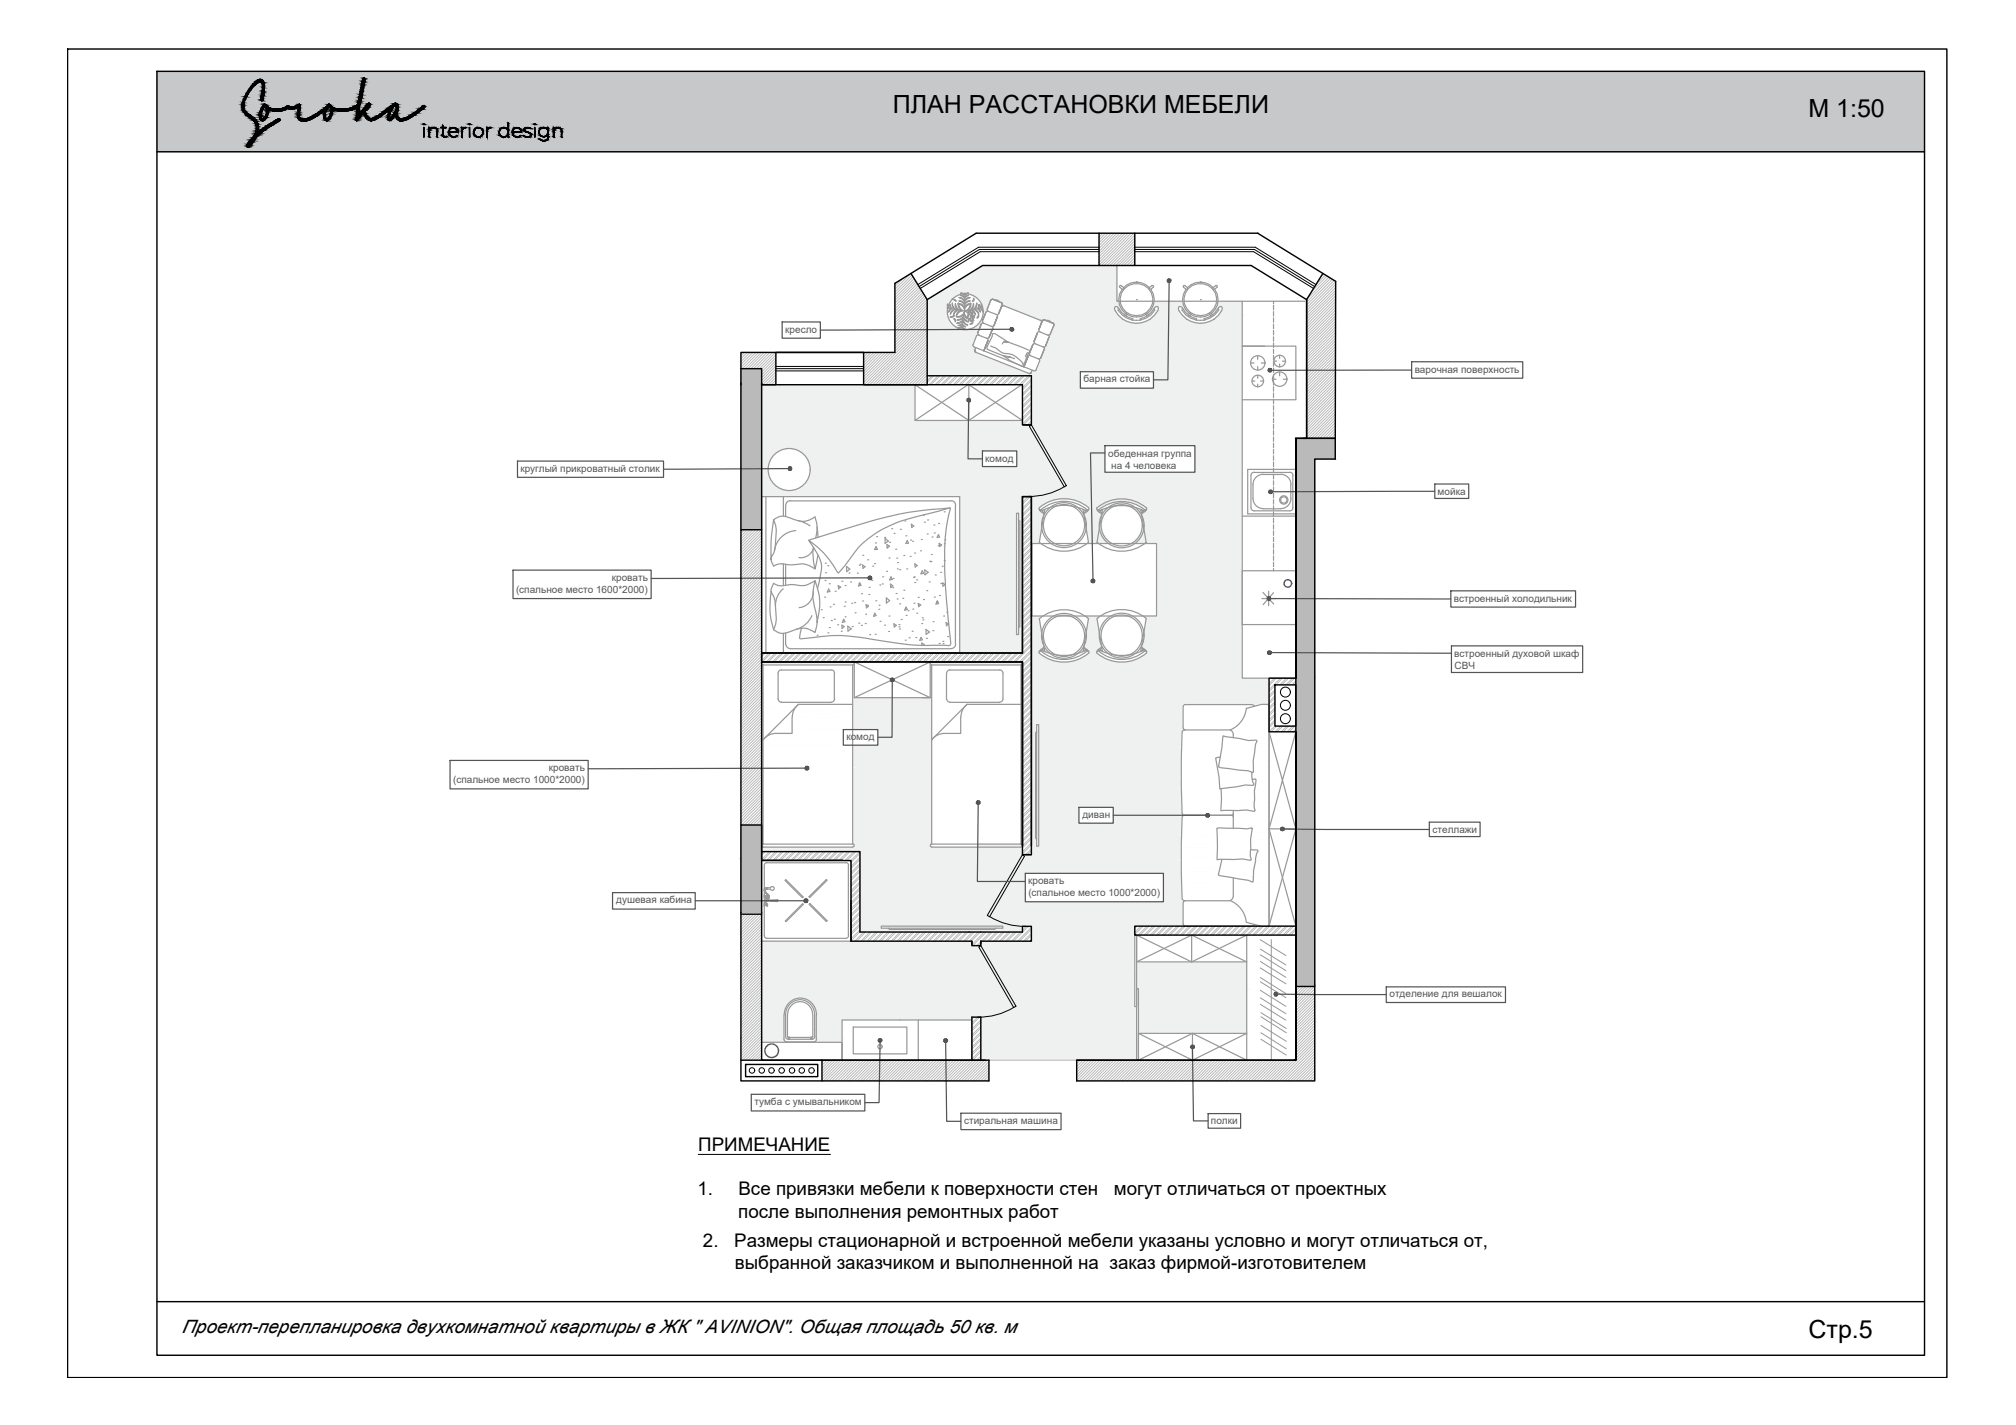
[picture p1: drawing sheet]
<svg xmlns="http://www.w3.org/2000/svg" width="420mm" height="297mm" viewBox="0 0 420 297" stroke-linecap="round" stroke-linejoin="round" font-family="sans-serif">
<defs><g id="words">
<g font-size="5.2">
<text x="186.1" y="23.6">ПЛАН РАССТАНОВКИ МЕБЕЛИ</text>
<text x="376.9" y="24.5">М 1:50</text>
<text x="376.9" y="278.9">Стр.5</text>
</g>
<g font-size="3.9">
<text x="145.5" y="239.8">ПРИМЕЧАНИЕ</text>
<text x="145.4" y="249.2">1.</text>
<text x="153.9" y="249.2">Все привязки мебели к поверхности стен</text>
<text x="232.1" y="249.2">могут отличаться от проектных</text>
<text x="153.9" y="253.9">после выполнения ремонтных работ</text>
<text x="146.5" y="259.9">2.</text>
<text x="153" y="259.9">Размеры стационарной и встроенной мебели указаны условно и могут отличаться от,</text>
<text x="153.1" y="264.6">выбранной заказчиком и выполненной на заказ фирмой-изготовителем</text>
<text x="37.9" y="277.9">Проект-перепланировка двухкомнатной квартиры в ЖК &quot; AVINION&quot;. Общая площадь 50 кв. м</text>
</g>
<g font-size="2.1" fill="#545454">
<text x="163.6" y="69.4">кресло</text>
<text x="294.8" y="77.7">варочная поверхность</text>
<text x="225.8" y="79.7">барная стойка</text>
<text x="231" y="95.2">обеденная группа</text>
<text x="108.4" y="98.3">круглый прикроватный столик</text>
<text x="205.3" y="96.2">комод</text>
<text x="231.6" y="97.7">на 4 человека</text>
<text x="299.6" y="103.1">мойка</text>
<text x="107.6" y="123.6">(спальное место 1600*2000)</text>
<text x="127.5" y="121.1">кровать</text>
<text x="303" y="125.4">встроенный холодильник</text>
<text x="303.1" y="136.9">встроенный духовой шкаф</text>
<text x="303.1" y="139.4">СВЧ</text>
<text x="176.4" y="154.3">комод</text>
<text x="114.4" y="160.8">кровать</text>
<text x="94.4" y="163.3">(спальное место 1000*2000)</text>
<text x="225.6" y="170.5">диван</text>
<text x="298.6" y="173.6">стеллажи</text>
<text x="214.3" y="184.3">кровать</text>
<text x="128.4" y="188.3">душевая кабина</text>
<text x="214.3" y="186.8">(спальное место 1000*2000)</text>
<text x="289.6" y="207.9">отделение для вешалок</text>
<text x="157.3" y="230.4">тумба с умывальником</text>
<text x="200.9" y="234.3">стиральная машина</text>
<text x="252.4" y="234.4">полки</text>
</g>
</g></defs>
<g fill="#eff0f0" stroke="#eff0f0" stroke-width=".21">
<path d="M200.7 61.2h.6z"/>
<path d="M200.9 61.3h.3z"/>
<path d="M198.6 62.3h.1z"/>
<path d="M207.2 62.5h.2z"/>
<path d="M208.8 63.7h.1z"/>
<path d="M204.8 64.5h.9z"/>
<path d="M234 65.3h.6l-.3 .4z"/>
<path d="M239.1 65.3h.6l-.4 .4z"/>
<path d="M247.3 65.3h.6l-.2 .4z"/>
<path d="M252.6 65.1h.7l-.3 .2z"/>
<path d="M218 66.8h.2z"/>
<path d="M196.8 68.7h4.6z"/>
<path d="M193.2 68.7h3.6z"/>
<path d="M196.8 68.7h7.2z"/>
<path d="M216.6 74.8h26.8z"/>
<path d="M214.8 77.8h10.4z"/>
<path d="M201.9 80.2l1.1 .7h-1.1z"/>
<path d="M201.9 83.2h4.5z"/>
<path d="M202 83.5h4.9z"/>
<path d="M190.7 87.6l5.5-3.7 5.7 3.7z"/>
<path d="M215 103.5h.3z"/>
<path d="M238.7 106.4h.1z"/>
<path d="M228.8 106.4h.1z"/>
<path d="M226.8 129h1.8z"/>
<path d="M259.9 154.3h1.9z"/>
<path d="M168.2 160.3h26z"/>
<path d="M260.8 161l.3 .1z"/>
<path d="M261 162.4h.6l-.6 .1z"/>
<path d="M258.7 168.9h1.5z"/>
<path d="M257 169h.9z"/>
<path d="M259.3 172.7h.8z"/>
<path d="M158.7 176h.2z"/>
<path d="M204.8 55.3l28 5.8v-5.8zM195.5 61.1l9.3-5.8 28 5.8z"/>
<path d="M195.5 61.1h6.2zM195.5 61.1h6.2z"/>
<path d="M201.7 61.1h31.1zM201.7 61.1h31.1z"/>
<path d="M200.3 61.1h1.4zM200.3 61.1h1.3z"/>
<path d="M195.5 61.1h4.8zM195.5 61.1h4.7zM195.5 61.1h4.7zM195.5 61.1h4.7z"/>
<path d="M200.4 61.1h1.2zM200.4 61.1h1.2z"/>
<path d="M200.5 61.1h1zM200.5 61.1h1.1z"/>
<path d="M200.5 61.1h1zM200.5 61.1h.9z"/>
<path d="M200.6 61.1h.8zM200.6 61.1h.8z"/>
<path d="M201.9 61.1h30.9zM201.6 61.1h31.2z"/>
<path d="M195.5 61.1l4.9 .1zM195.3 61.2h5.1z"/>
<path d="M200.6 61.1h.8zM200.6 61.1l.7 .1zM200.7 61.2h.6z"/>
<path d="M200.8 61.2h.5zM200.8 61.2l.4 .1z"/>
<path d="M201.6 61.1l31.2 .2v-.2zM201.4 61.3l.2-.2 31.2 .2z"/>
<path d="M195.3 61.2l5.3 .1-.2-.1zM195.1 61.3l.2-.1 5.3 .1z"/>
<path d="M201.4 61.3l31.4 .1zM201.4 61.3l31.4 .1z"/>
<path d="M195.1 61.3l5 .1 .5-.1zM194.9 61.4l.2-.1 5 .1z"/>
<path d="M202.1 61.4l30.7 .2v-.2zM202.1 61.4l30.7 .2h-30.1z"/>
<path d="M194.9 61.4l4.6 .3 .6-.3zM194.5 61.7l.4-.3 4.6 .3z"/>
<path d="M202.7 61.6l30.1 .3v-.3zM202.7 61.6l30.1 .3h-29.5z"/>
<path d="M194.5 61.7l4.5 .2 .5-.2zM194.1 61.9l.4-.2 4.5 .2z"/>
<path d="M203.3 61.9l29.5 .4v-.4zM203.3 61.9l29.5 .4h-29z"/>
<path d="M194.1 61.9l4.5 .4 .4-.4zM193.4 62.3l.7-.4 4.5 .4z"/>
<path d="M193.4 62.3h5.2zM193.4 62.3h5.1z"/>
<path d="M193.4 62.3h5.1zM193.4 62.3l5.1 .1z"/>
<path d="M198.6 62.3l.3 .1zM198.6 62.3l.3 .1z"/>
<path d="M203.8 62.3l29 .1zM203.8 62.3l29 .1z"/>
<path d="M203.8 62.4h2.9zM203.8 62.4h3z"/>
<path d="M206.8 62.4h26zM206.8 62.4h26z"/>
<path d="M203.8 62.4h2.9zM203.8 62.4h2.9z"/>
<path d="M206.9 62.4h25.9zM206.9 62.4h25.9z"/>
<path d="M203.9 62.4h2.8zM203.9 62.4l2.7 .1z"/>
<path d="M198.7 62.4l.3 .1zM198.7 62.4l.3 .1z"/>
<path d="M193.4 62.4h5.1zM193.2 62.5h5.2z"/>
<path d="M203.9 62.5h2.7zM203.9 62.5h2.7z"/>
<path d="M203.9 62.5h2.7zM203.9 62.5h2.6z"/>
<path d="M207 62.4l25.8 .1v-.1zM207 62.4l25.8 .1h-25.6z"/>
<path d="M207.5 62.5h25.3zM207.5 62.5h25.3z"/>
<path d="M207.2 62.5h.2zM207.2 62.5h.3z"/>
<path d="M207.6 62.5h25.2zM207.6 62.5h25.2z"/>
<path d="M198.8 62.5l.3 .1zM198.8 62.5l.3 .1z"/>
<path d="M203.9 62.5h2.6zM203.9 62.5l2.6 .1z"/>
<path d="M207.8 62.5l25 .1zM207.8 62.5l25 .1z"/>
<path d="M204 62.6h2.5zM204 62.6h2.4z"/>
<path d="M199 62.6h.2zM199 62.6h.2z"/>
<path d="M207.9 62.6l24.9 .1zM207.9 62.6l24.9 .1z"/>
<path d="M208.1 62.7l24.7 .1zM208.1 62.7l24.7 .1z"/>
<path d="M193.2 62.5l4.9 .3 .3-.3zM193.2 62.5l4.9 .3h-4.9z"/>
<path d="M208.2 62.8h25zM208.2 62.8h25z"/>
<path d="M204 62.6l2.4 .2v-.2zM204 62.6l2.4 .2h-2.2z"/>
<path d="M208.2 62.8l25 .2v-.2zM208.2 62.8l25 .2h-24.9z"/>
<path d="M208.3 63l24.9 .1v-.1zM208.3 63l24.9 .1h-24.6z"/>
<path d="M208.6 63.1h24.6zM208.6 63.1h24.6z"/>
<path d="M208.7 63.1l24.5 .1zM208.7 63.1l24.5 .1z"/>
<path d="M208.8 63.2h24.4zM208.8 63.2h24.4z"/>
<path d="M208.8 63.2l24.5 .1zM208.8 63.2l24.5 .1z"/>
<path d="M193.2 62.8l4.7 .5 .2-.5zM193.2 62.8l4.7 .5h-4.7z"/>
<path d="M193.2 63.3h4.7zM193.2 63.3h4.6z"/>
<path d="M208.9 63.3h24.4zM208.9 63.3h24.4z"/>
<path d="M197.5 63.3h.3zM197.5 63.3h.3z"/>
<path d="M193.2 63.3h4.3zM193.2 63.3h4.3z"/>
<path d="M204.2 62.8l1.9 .6 .3-.6zM204.2 62.8l1.9 .6h-1.6z"/>
<path d="M208.9 63.3l24.4 .1zM208.9 63.3l24.4 .1z"/>
<path d="M193.2 63.3l4.2 .2 .1-.2zM193.2 63.3l4.2 .2h-4.2z"/>
<path d="M204.5 63.4l1.6 .1v-.1zM204.5 63.4l1.6 .1h-1.5z"/>
<path d="M253.8 62.8l5.1 .7v-.7zM253.8 62.8l5.1 .7h-5.2z"/>
<path d="M243.6 62.8l3 .7-.1-.7zM243.6 62.8l3 .7h-3z"/>
<path d="M240.5 62.8l3.1 .7v-.7zM240.5 62.8l3.1 .7h-3.2z"/>
<path d="M208.9 63.4l24.4 .1zM208.9 63.4l24.4 .1z"/>
<path d="M208.9 63.5h24.4zM208.9 63.5h24.4z"/>
<path d="M208.9 63.5l24.4 .1zM208.9 63.5l24.4 .1z"/>
<path d="M197.5 63.3l.2 .3 .1-.3zM197.5 63.3l.2 .3h-.1z"/>
<path d="M193.2 63.5l4.2 .1v-.1zM193.2 63.5l4.2 .1h-4.2z"/>
<path d="M204.6 63.5v.1zM204.6 63.5l-.1 .1z"/>
<path d="M208.9 63.6l24.5 .1zM208.9 63.6l24.5 .1z"/>
<path d="M209.1 63.7h24.3zM209.1 63.7h24.3z"/>
<path d="M208.8 63.7h.3zM208.8 63.7h.2zM208.8 63.7h.2zM208.8 63.7h.2z"/>
<path d="M209.1 63.7h24.3zM209.1 63.7h24.3z"/>
<path d="M208.8 63.7h.1zM208.8 63.7h.2z"/>
<path d="M193.2 63.6l4.3 .2-.1-.2zM193.2 63.6l4.3 .2h-4.3z"/>
<path d="M204.5 63.6l.1 .2zM204.5 63.6l.1 .2z"/>
<path d="M197.6 63.6v.2l.1-.2zM197.6 63.6v.2z"/>
<path d="M253.7 63.5l5.2 .4v-.4zM253.7 63.5l5.2 .4h-5.4z"/>
<path d="M243.6 63.5l3.2 .4-.2-.4zM243.6 63.5l3.2 .4h-3.2z"/>
<path d="M240.4 63.5l3.2 .4v-.4zM240.4 63.5l3.2 .4h-3.4z"/>
<path d="M209.2 63.7l24.3 .2-.1-.2zM209.2 63.7l24.3 .2h-23.9z"/>
<path d="M254.4 63.9h4.5zM254.4 63.9h4.5z"/>
<path d="M243.6 63.9h2.2zM243.6 63.9h2.3z"/>
<path d="M241.1 63.9h2.5zM241.1 63.9h2.5z"/>
<path d="M232.6 63.9h.9zM232.6 63.9h.9z"/>
<path d="M209.6 63.9h23zM209.6 63.9h22.9z"/>
<path d="M243.6 63.9h2.2zM243.6 63.9h2.2z"/>
<path d="M241.2 63.9h2.4zM241.2 63.9h2.4z"/>
<path d="M193.2 63.8l4.3 .1v-.1zM193.2 63.8l4.3 .1h-4.3z"/>
<path d="M243.6 63.9h2.1zM243.6 63.9h2.2z"/>
<path d="M241.2 63.9h2.4zM241.2 63.9h2.4z"/>
<path d="M253.5 63.9h.9zM253.5 63.9h.7z"/>
<path d="M245.9 63.9h.9zM245.9 63.9h.9z"/>
<path d="M240.2 63.9h.9zM240.2 63.9h.7z"/>
<path d="M232.7 63.9h.8zM232.7 63.9h.8z"/>
<path d="M204.5 63.8v.2zM204.5 63.8v.2h-.1z"/>
<path d="M204.6 63.5l1.3 .5 .2-.5zM204.6 63.5l1.3 .5h-1.1z"/>
<path d="M254.5 63.9l4.4 .1v-.1zM254.5 63.9l4.4 .1h-4.2z"/>
<path d="M243.6 63.9h2.1zM243.6 63.9l2 .1z"/>
<path d="M241.3 63.9l2.3 .1zM241.3 63.9l2.3 .1z"/>
<path d="M209.7 63.9l22.7 .1 .1-.1zM209.7 63.9l22.7 .1h-22.4z"/>
<path d="M193.2 63.9l4.4 .2-.1-.2zM193.2 63.9l4.4 .2h-4.4z"/>
<path d="M204.4 64l.1 .1v-.1zM204.4 64l.1 .1zM204.4 64.1v.1z"/>
<path d="M253.5 63.9l.5 .2 .2-.2zM253.5 63.9l.5 .2h-.6z"/>
<path d="M246.2 63.9l.7 .2-.1-.2zM246.2 63.9l.7 .2h-.5z"/>
<path d="M240.2 63.9l.5 .2 .2-.2zM240.2 63.9l.5 .2h-.6z"/>
<path d="M232.9 63.9l.7 .2-.1-.2zM232.9 63.9l.7 .2h-.6z"/>
<path d="M254.7 64l4.2 .2v-.2zM254.7 64l4.2 .2h-4.2z"/>
<path d="M243.6 64l2 .2v-.2zM243.6 64l2 .2h-2z"/>
<path d="M241.4 64l2.2 .2v-.2zM241.4 64l2.2 .2h-2.2z"/>
<path d="M210 64l22.3 .2 .1-.2zM210 64l22.3 .2h-21.8z"/>
<path d="M254.7 64.2l4.2 .2v-.2zM254.7 64.2l4.2 .2h-4.2z"/>
<path d="M253.4 64.1l.4 .3 .2-.3zM253.4 64.1l.4 .3h-.5z"/>
<path d="M246.4 64.1l.6 .3-.1-.3zM246.4 64.1l.6 .3h-.5z"/>
<path d="M243.6 64.2l2 .2v-.2zM243.6 64.2l2 .2h-2z"/>
<path d="M241.4 64.2l2.2 .2v-.2zM241.4 64.2l2.2 .2h-2.2z"/>
<path d="M240.1 64.1l.4 .3 .2-.3zM240.1 64.1l.4 .3h-.5z"/>
<path d="M233 64.1l.7 .3-.1-.3zM233 64.1l.7 .3h-.5z"/>
<path d="M204.8 64l1 .4 .1-.4zM204.8 64l1 .4h-1z"/>
<path d="M204.8 64.4h1zM204.8 64.4l.9 .1zM204.8 64.5h.9z"/>
<path d="M254.7 64.4l4.2 .1v-.1zM254.7 64.4l4.2 .1h-4.2z"/>
<path d="M243.6 64.4l2 .1v-.1zM243.6 64.4l2 .1h-2z"/>
<path d="M241.4 64.4l2.2 .1v-.1zM241.4 64.4l2.2 .1h-2.2z"/>
<path d="M210.5 64.2l21.8 .3v-.3zM210.5 64.2l21.8 .3h-21.2z"/>
<path d="M253.3 64.4l.4 .1 .1-.1zM253.3 64.4l.4 .1h-.5z"/>
<path d="M246.5 64.4l.6 .1-.1-.1zM246.5 64.4l.6 .1h-.5z"/>
<path d="M240 64.4l.4 .1 .1-.1zM240 64.4l.4 .1h-.5z"/>
<path d="M233.2 64.4l.6 .1-.1-.1zM233.2 64.4l.6 .1h-.5z"/>
<path d="M193.2 64.1l4.3 .4 .1-.4zM193.2 64.1l4.3 .4h-4.3z"/>
<path d="M204.9 64.5h.8zM204.9 64.5h.8z"/>
<path d="M204.9 64.5l.8 .1zM204.9 64.5l.8 .1z"/>
<path d="M204.9 64.6l.9 .1zM204.9 64.6l.9 .1z"/>
<path d="M204.9 64.7h.9zM204.9 64.7h.9z"/>
<path d="M254.7 64.5l4.2 .3v-.3zM254.7 64.5l4.2 .3h-4.3z"/>
<path d="M243.6 64.5l2.1 .3-.1-.3zM243.6 64.5l2.1 .3h-2.1z"/>
<path d="M241.4 64.5l2.2 .3v-.3zM241.4 64.5l2.2 .3h-2.3z"/>
<path d="M211.1 64.5l21.3 .3-.1-.3zM211.1 64.5l21.3 .3h-20.6z"/>
<path d="M204.9 64.7l1 .1zM204.9 64.7l1 .1z"/>
<path d="M204.9 64.8l1 .1zM204.9 64.8l1 .1zM204.9 64.9h1zM204.9 64.9h1z"/>
<path d="M204.9 64.9h.9zM204.9 64.9h1z"/>
<path d="M204.9 64.9h.9zM204.9 64.9h.8z"/>
<path d="M204.9 64.9h.7zM204.9 64.9h.8z"/>
<path d="M204.9 64.9h.7zM204.9 64.9l.7 .1z"/>
<path d="M204.9 65h.7zM204.9 65h.7z"/>
<path d="M193.2 64.5l4.2 .5 .1-.5zM193.2 64.5l4.2 .5h-4.2z"/>
<path d="M204.9 65h.7zM204.9 65h.7z"/>
<path d="M204.9 65h.7zM204.9 65h.6z"/>
<path d="M204.9 65h.6zM204.9 65l.6 .1z"/>
<path d="M253.2 64.5l.1 .6 .4-.6zM253.2 64.5l.1 .6h-.7z"/>
<path d="M246.6 64.5l1.1 .6-.6-.6zM246.6 64.5l1.1 .6h-.6z"/>
<path d="M239.9 64.5v.6l.5-.6zM239.3 65.1l.6-.6v.6z"/>
<path d="M233.3 64.5l1.1 .6-.6-.6zM233.3 64.5l1.1 .6h-.6z"/>
<path d="M252.6 65.1l-.1 .2h.5zM252.5 65.3h.5l-.3 .4z"/>
<path d="M247.1 65.1l.8 .2-.2-.2zM247.1 65.1l.8 .2h-.6z"/>
<path d="M239.3 65.1l.4 .2 .2-.2zM239.3 65.1l.4 .2h-.6z"/>
<path d="M233.8 65.1l.8 .2-.2-.2zM233.8 65.1l.8 .2h-.6z"/>
<path d="M193.2 65l4.3 .7-.1-.7zM193.2 65l4.3 .7h-4.3z"/>
<path d="M204.9 65.1l.4 .6 .2-.6zM204.9 65.1l.4 .6h-.5z"/>
<path d="M254.6 64.8l4.3 .9v-.9zM254.6 64.8l4.3 .9h-5z"/>
<path d="M243.6 64.8l2.8 .9-.7-.9zM243.6 64.8l2.8 .9h-2.8z"/>
<path d="M241.3 64.8l2.3 .9v-.9zM241.3 64.8l2.3 .9h-3z"/>
<path d="M211.8 64.8l21.3 .9-.7-.9zM211.8 64.8l21.3 .9h-18.9z"/>
<path d="M193.2 65.7l4.5 .6-.2-.6zM193.2 65.7l4.5 .6h-4.5z"/>
<path d="M204.8 65.7l.2 .7 .3-.7zM204.8 65.7l.2 .7h-.4z"/>
<path d="M253.9 65.7l5 .8v-.8zM253.1 66.5l.8-.8 5 .8z"/>
<path d="M243.6 65.7l3.7 .8-.9-.8zM243.6 65.7l3.7 .8h-3.7z"/>
<path d="M240.6 65.7l3 .8v-.8zM239.7 66.5l.9-.8 3 .8z"/>
<path d="M214.2 65.7l19.8 .8-.9-.8zM214.2 65.7l19.8 .8h-17.8z"/>
<path d="M216.2 66.5l18.1 .2-.3-.2zM216.2 66.5l18.1 .2h-17.7z"/>
<path d="M217.5 66.7h16.8zM217.5 66.7h16.8z"/>
<path d="M216.6 66.7h.9zM216.6 66.7h.9z"/>
<path d="M217.6 66.7h16.7zM217.6 66.7h16.7z"/>
<path d="M216.6 66.7h.9zM216.6 66.7h.8z"/>
<path d="M216.7 66.7h.7zM216.7 66.7h.6z"/>
<path d="M216.8 66.7l.5 .1zM216.8 66.7l.5 .1z"/>
<path d="M216.9 66.8h.4zM216.9 66.8h.4z"/>
<path d="M217.7 66.7l16.8 .1-.2-.1zM217.7 66.7l16.8 .1h-16.5z"/>
<path d="M216.9 66.8h.4zM216.9 66.8h.4z"/>
<path d="M218.2 66.8h16.3zM218.2 66.8h16.3z"/>
<path d="M218 66.8h.2zM218 66.8h.2z"/>
<path d="M218.4 66.8l16.2 .1zM218.4 66.8l16.2 .1z"/>
<path d="M216.9 66.8h.4zM216.9 66.8l.3 .1zM216.9 66.9h.3zM216.9 66.9h.3z"/>
<path d="M204.6 66.4l.2 .5 .2-.5zM204.6 66.4l.2 .5h-.4z"/>
<path d="M216.9 66.9h.3zM216.9 66.9h.3z"/>
<path d="M218.5 66.9h16.2zM218.5 66.9h16.2z"/>
<path d="M217 66.9h.2zM217 66.9h.2z"/>
<path d="M193.2 66.3l4.8 .6-.3-.6zM193.2 66.3l4.8 .6h-4.8z"/>
<path d="M204.4 66.9h.4zM204.4 66.9h.4z"/>
<path d="M217 66.9h.2zM217 66.9h.2z"/>
<path d="M204.3 66.9l.5 .1zM204.3 66.9l.5 .1z"/>
<path d="M218.7 66.9l16.2 .1zM218.7 66.9l16.2 .1z"/>
<path d="M253.1 66.5l5.8 .5v-.5zM252.2 67l.9-.5 5.8 .5z"/>
<path d="M243.6 66.5l4.6 .5-.9-.5zM243.6 66.5l4.6 .5h-4.7z"/>
<path d="M239.7 66.5l3.8 .5 .1-.5zM238.8 67l.9-.5 3.8 .5z"/>
<path d="M218.8 67h16.1zM218.8 67h16.1z"/>
<path d="M217 66.9h.2zM217 66.9l.2 .1z"/>
<path d="M204.3 67h.5zM204.3 67h.5z"/>
<path d="M204.3 67l.5 .1zM204.3 67l.5 .1z"/>
<path d="M218.8 67l16.4 .1-.3-.1zM218.8 67l16.4 .1h-16.3z"/>
<path d="M204.2 67.1l.6 .1zM204.2 67.1l.6 .1z"/>
<path d="M204.2 67.2h.6zM204.2 67.2h.6z"/>
<path d="M218.9 67.1l16.8 .1-.5-.1zM218.9 67.1l16.8 .1h-16.6z"/>
<path d="M204.2 67.2h.6zM204.1 67.2h.7z"/>
<path d="M252.2 67l6.7 .3v-.3zM251.2 67.3l1-.3 6.7 .3z"/>
<path d="M243.5 67l5.7 .3-1-.3zM243.5 67l5.7 .3h-5.7z"/>
<path d="M238.8 67l4.7 .3v-.3zM237.9 67.3l.9-.3 4.7 .3z"/>
<path d="M219.1 67.2l16.7 .1zM219.1 67.2l16.7 .1z"/>
<path d="M204.1 67.2l.8 .1zM204.1 67.2l.8 .1z"/>
<path d="M204.1 67.3l.8 .1zM204.1 67.3l.8 .1zM204 67.4h.9zM204 67.4h.9z"/>
<path d="M204 67.4h.8zM204 67.4h.8z"/>
<path d="M219.2 67.3l17.3 .1zM219.2 67.3l17.3 .1z"/>
<path d="M204 67.4h.7zM204 67.4h.8z"/>
<path d="M251.2 67.3l7.7 .1v-.1zM250.2 67.4l1-.1 7.7 .1z"/>
<path d="M243.5 67.3l6.7 .1-1-.1zM243.5 67.3l6.7 .1h-6.7z"/>
<path d="M219.4 67.4h17.4zM219.4 67.4h17.4z"/>
<path d="M250.2 67.4h8.7zM250.2 67.4h8.7z"/>
<path d="M243.5 67.4h6.7zM243.5 67.4h6.7z"/>
<path d="M237.9 67.3l5.6 .1v-.1zM236.8 67.4l1.1-.1 5.6 .1z"/>
<path d="M219.4 67.4h17.4zM219.4 67.4h17.4z"/>
<path d="M204 67.4h.7zM204 67.4h.6z"/>
<path d="M219.4 67.4l24.1 .1zM219.4 67.4l24.1 .1z"/>
<path d="M204 67.4h.6zM203.9 67.5h.7z"/>
<path d="M193.2 66.9l5.2 .6-.4-.6zM193.2 66.9l5.2 .6h-5.2z"/>
<path d="M219.5 67.5h24zM219.5 67.5h24z"/>
<path d="M203.9 67.5h.7zM203.9 67.5h.6z"/>
<path d="M219.5 67.5h24zM219.5 67.5h24z"/>
<path d="M203.9 67.5h.6zM203.9 67.5h.6z"/>
<path d="M203.9 67.5l.6 .1zM203.8 67.6h.7z"/>
<path d="M219.6 67.5l23.9 .1zM219.6 67.5l23.9 .1z"/>
<path d="M219.6 67.6l23.9 .1zM219.6 67.6l23.9 .1z"/>
<path d="M219.6 67.7h23.9zM219.6 67.7h23.9z"/>
<path d="M219.6 67.7l23.9 .1zM219.6 67.7l23.9 .1z"/>
<path d="M219.6 67.8l23.9 .1zM219.6 67.8l23.9 .1z"/>
<path d="M193.2 67.5l5.7 .4-.5-.4zM193.2 67.5l5.7 .4h-5.7z"/>
<path d="M203.8 67.6l.5 .4 .2-.4zM203.4 68l.4-.4 .5 .4z"/>
<path d="M193.2 67.9l6.2 .4-.5-.4zM193.2 67.9l6.2 .4h-6.2z"/>
<path d="M203.4 68l.8 .4 .1-.4zM202.8 68.4l.6-.4 .8 .4z"/>
<path d="M193.2 68.3l6.9 .3-.7-.3zM193.2 68.3l6.9 .3h-6.9z"/>
<path d="M202.8 68.4l1.3 .2 .1-.2zM202.1 68.6l.7-.2 1.3 .2z"/>
<path d="M202.1 68.6h2zM201.5 68.7h2.5z"/>
<path d="M193.2 68.6l7.5 .1-.6-.1zM193.2 68.6l7.5 .1h-7.5z"/>
<path d="M201.5 68.7h2.5zM201.4 68.7h2.6z"/>
<path d="M193.2 68.7h7.5zM193.2 68.7h3.6zM193.2 68.7h10.8z"/>
<path d="M193.2 68.7l10.6 .7 .2-.7zM193.2 68.7l10.6 .7h-10.6z"/>
<path d="M193.2 69.4h10.6zM193.2 69.4h10.6z"/>
<path d="M193.2 69.4h10.6zM193.2 69.4l10.5 .1z"/>
<path d="M193.2 69.5l10.5 .1zM193.2 69.5l10.5 .1z"/>
<path d="M193.2 69.6h10.6zM193.2 69.6h10.6z"/>
<path d="M219.6 67.9l23.9 1.7v-1.7zM219.6 67.9l23.9 1.7h-24.6z"/>
<path d="M193.2 69.6l10.6 .1zM193.2 69.6l10.6 .1z"/>
<path d="M218.9 69.6l24.6 .1zM218.9 69.6l24.6 .1z"/>
<path d="M193.2 69.7h10.6zM193.2 69.7h10.6z"/>
<path d="M218.8 69.7h24.7zM218.8 69.7h24.7z"/>
<path d="M193.2 69.7l10.7 .1zM193.2 69.7l10.7 .1z"/>
<path d="M218.8 69.7l24.7 .1zM218.8 69.7l24.7 .1z"/>
<path d="M193.2 69.8h10.7zM193.2 69.8h10.7zM193.2 69.8h10.7zM193.2 69.8h10.7z"/>
<path d="M193.2 69.8h10.6zM193.2 69.8h10.7z"/>
<path d="M218.8 69.8h24.7zM218.7 69.8h24.8z"/>
<path d="M193.2 69.8h10.6zM193.2 69.8l10.5 .1z"/>
<path d="M218.7 69.8l24.8 .1zM218.6 69.9h24.9zM218.6 69.9h24.9zM218.6 69.9h24.9z"/>
<path d="M218.6 69.9h24.9zM218.6 69.9h24.9z"/>
<path d="M218.4 69.9h.2zM218.4 69.9h.2z"/>
<path d="M193.2 69.9h10.5zM193.2 69.9h10.5z"/>
<path d="M218.4 69.9h25.1zM218.4 69.9h25.1z"/>
<path d="M193.2 69.9h10.5zM193.2 69.9h10.4z"/>
<path d="M218.5 69.9h25zM218.5 69.9h25z"/>
<path d="M193.2 69.9h10.4zM193.2 69.9h10.4z"/>
<path d="M218.5 69.9l25 .1zM218.5 69.9l25 .1z"/>
<path d="M193.2 69.9h10.4zM193.2 69.9l10.3 .1z"/>
<path d="M218.6 70h24.9zM218.6 70h24.9z"/>
<path d="M193.2 70h10.3zM193.2 70l10.3 .1z"/>
<path d="M218.6 70l24.9 .1zM218.6 70l24.9 .1z"/>
<path d="M218.6 70.1l24.9 .1zM218.6 70.1l24.9 .1z"/>
<path d="M218.6 70.2l24.9 .1zM218.6 70.2l24.9 .1z"/>
<path d="M218.6 70.3h24.9zM218.6 70.3h24.9z"/>
<path d="M193.2 70.1l9.6 1.8 .7-1.8zM193.2 70.1l9.6 1.8h-9.6z"/>
<path d="M193.2 71.9h9.6zM193.2 71.9h9.6z"/>
<path d="M193.2 71.9l9.6 .1zM193.2 71.9l9.6 .1z"/>
<path d="M193.2 72h9.6zM193.2 72h9.6z"/>
<path d="M193.2 72l9.6 .1zM193.2 72l9.6 .1z"/>
<path d="M218.6 70.3l24.9 1.8v-1.8zM218.6 70.3l24.9 1.8h-25.6z"/>
<path d="M193.2 72.1l9.6 .1zM193.2 72.1l9.6 .1z"/>
<path d="M217.9 72.1l25.6 .1zM217.9 72.1l25.6 .1z"/>
<path d="M193.2 72.2h9.6zM193.2 72.2h9.6z"/>
<path d="M217.9 72.2h25.6zM217.9 72.2h25.6z"/>
<path d="M193.2 72.2l9.7 .1zM193.2 72.2l9.7 .1z"/>
<path d="M217.8 72.2l25.7 .1zM217.7 72.3h25.8z"/>
<path d="M193.2 72.3h9.7zM193.2 72.3h9.7z"/>
<path d="M217.7 72.3h25.8zM217.7 72.3h25.8z"/>
<path d="M193.2 72.3h9.8zM193.2 72.3h9.8z"/>
<path d="M217.7 72.3h25.8zM217.6 72.3h25.9z"/>
<path d="M217.6 72.3l25.9 .1zM217.6 72.3l25.9 .1z"/>
<path d="M217.6 72.4h25.9zM217.5 72.4h26z"/>
<path d="M217.5 72.4h26zM217.5 72.4h26z"/>
<path d="M217.5 72.4h26zM217.5 72.4h26z"/>
<path d="M217.5 72.4h26zM217.5 72.4h26z"/>
<path d="M193.2 72.3l10.2 .1-.4-.1zM193.2 72.3l10.2 .1h-10.2z"/>
<path d="M217.6 72.4l25.9 .1zM217.6 72.4l25.9 .1z"/>
<path d="M217.6 72.5l25.9 .1zM217.6 72.5l25.9 .1z"/>
<path d="M217.6 72.6l25.9 .1zM217.6 72.6l25.9 .1z"/>
<path d="M217.7 72.7h25.8zM217.7 72.7h25.8z"/>
<path d="M217.6 72.7l25.9 .1zM217.6 72.7l25.9 .1z"/>
<path d="M193.2 72.4l9.9 .6 .3-.6zM193.2 72.4l9.9 .6h-9.9z"/>
<path d="M193.2 73h9.9zM193.2 73h9.9z"/>
<path d="M193.2 73h9.9zM193.2 73l9.9 .1z"/>
<path d="M193.2 73.1l9.9 .1zM193.2 73.1l9.9 .1z"/>
<path d="M193.2 73.2l9.9 .1zM193.2 73.2l9.9 .1z"/>
<path d="M193.2 73.3h10zM193.2 73.3h10z"/>
<path d="M193.2 73.3l10 .1zM193.2 73.3l10 .1z"/>
<path d="M193.2 73.4h10.1zM193.2 73.4h10.1z"/>
<path d="M193.2 73.4l10.2 .1zM193.2 73.4l10.2 .1z"/>
<path d="M217.6 72.8l25.8 1.8 .1-1.8zM217.6 72.8l25.8 1.8h-26.5z"/>
<path d="M216.9 74.6h26.5zM216.9 74.6h26.5z"/>
<path d="M216.9 74.6l26.5 .1zM216.9 74.6l26.5 .1z"/>
<path d="M216.9 74.7l26.5 .1zM216.8 74.8h26.6z"/>
<path d="M216.8 74.8h26.6zM216.8 74.8h26.6z"/>
<path d="M216.7 74.8h26.7zM216.6 74.8h26.8zM216.6 74.8h26.8z"/>
<path d="M216.6 74.8h26.8zM216.6 74.8h26.8z"/>
<path d="M216.5 74.8h26.9zM216.5 74.8h26.9z"/>
<path d="M216.5 74.8l26.9 .1zM216.5 74.8l26.9 .1z"/>
<path d="M216.6 74.9h26.8zM216.6 74.9h26.8z"/>
<path d="M216.6 74.9l26.8 .1zM216.6 74.9l26.8 .1z"/>
<path d="M216.6 75l26.8 .1zM216.6 75l26.8 .1z"/>
<path d="M216.6 75.1l26.8 .1zM216.6 75.1l26.8 .1z"/>
<path d="M216.6 75.2h26.8zM216.6 75.2h26.8z"/>
<path d="M216.6 75.2l26.8 .1zM216.6 75.2l26.8 .1z"/>
<path d="M216.6 75.3l26.8 1.8v-1.8zM216.6 75.3l26.8 1.8h-27.5z"/>
<path d="M215.9 77.1h27.5zM215.9 77.1h27.5z"/>
<path d="M215.9 77.1l27.5 .1zM215.9 77.1l27.5 .1z"/>
<path d="M215.8 77.2h27.6zM215.8 77.2h27.6z"/>
<path d="M215.8 77.2l27.6 .1zM215.8 77.2l27.6 .1z"/>
<path d="M215.1 77.2l.3 .1zM215.1 77.2l.3 .1z"/>
<path d="M215.8 77.3h27.6zM215.7 77.3h27.7z"/>
<path d="M215 77.3h.5zM215 77.3h.5z"/>
<path d="M215.7 77.3h27.7zM215.6 77.3h27.8z"/>
<path d="M215 77.3h.5zM215 77.3h.5z"/>
<path d="M215.6 77.3h27.8zM215.5 77.3h27.9z"/>
<path d="M215 77.3h.5zM215 77.3h.5z"/>
<path d="M243.5 67.4l15.4 10.1v-10.1zM243.5 67.4l15.4 10.1h-15.5z"/>
<path d="M215 77.3l28.4 .2v-.2zM215 77.3l28.4 .2h-28.4z"/>
<path d="M243.4 77.5l15.5 .1v-.1zM243.4 77.5l15.5 .1h-15.5z"/>
<path d="M240.4 77.5l3 .1v-.1zM240.4 77.5l3 .1h-3z"/>
<path d="M215 77.5l10.2 .1v-.1zM215 77.5l10.2 .1h-10.3z"/>
<path d="M214.9 77.6l10.3 .1zM214.9 77.6l10.3 .1z"/>
<path d="M214.9 77.7h10.3zM214.9 77.7h10.3z"/>
<path d="M214.8 77.7l10.4 .1zM214.8 77.7l10.4 .1zM214.7 77.8h10.5z"/>
<path d="M193.2 73.5l21.2 4.3-11-4.3zM193.2 73.5l21.2 4.3h-21.2z"/>
<path d="M214.7 77.8l10.5 .1zM214.7 77.8l10.5 .1z"/>
<path d="M243.4 77.6l15.5 .3v-.3zM243.4 77.6l15.5 .3h-15.5z"/>
<path d="M240.4 77.6l3 .3v-.3zM240.4 77.6l3 .3h-3z"/>
<path d="M214.7 77.9h10.5zM214.6 77.9h10.6z"/>
<path d="M193.2 77.8l21.3 .1zM193.2 77.8l21.3 .1z"/>
<path d="M243.4 77.9h15.5zM243.4 77.9h15.5z"/>
<path d="M240.4 77.9h3zM240.4 77.9h3z"/>
<path d="M214.6 77.9h10.6zM214.6 77.9h10.6z"/>
<path d="M193.2 77.9h21.4zM193.2 77.9h21.4z"/>
<path d="M193.2 77.9l32 .4v-.4zM193.2 77.9l32 .4h-32z"/>
<path d="M243.4 77.9l15.5 1.3v-1.3zM243.4 77.9l15.5 1.3h-15.5z"/>
<path d="M240.4 77.9l3 1.3v-1.3zM240.4 77.9l3 1.3h-3z"/>
<path d="M240.4 79.2l18.5 1.7v-1.7zM240.4 79.2l18.5 1.7h-18.5z"/>
<path d="M215 78.3l10.2 2.6v-2.6zM215 78.3l10.2 2.6h-10.2z"/>
<path d="M201.9 80.9l4.5 2.3-3.4-2.3zM201.9 80.9l4.5 2.3h-4.5z"/>
<path d="M201.9 83.2h4.5zM201.9 83.2h4.5zM201.9 83.2h4.5z"/>
<path d="M202 83.2h4.5zM202 83.2h4.5z"/>
<path d="M202 83.2l4.5 .1zM202 83.2l4.5 .1z"/>
<path d="M202 83.3h4.6zM202 83.3h4.6z"/>
<path d="M202 83.3h4.6zM202 83.3h4.6z"/>
<path d="M202 83.3l4.7 .1zM202 83.3l4.7 .1z"/>
<path d="M202.1 83.4h4.6zM202.1 83.4h4.6z"/>
<path d="M202.1 83.4h4.6zM202.1 83.4h4.6z"/>
<path d="M202.1 83.4l4.7 .1zM202.1 83.4l4.7 .1z"/>
<path d="M202.1 83.5h4.8zM202.1 83.5h4.8z"/>
<path d="M202 83.5h4.9zM202 83.5h4.9zM202 83.5h4.9z"/>
<path d="M202 83.5l5 .1zM202 83.5l5 .1z"/>
<path d="M202 83.6h5zM202 83.6h5zM201.9 83.6h5.1z"/>
<path d="M202 83.6h5zM201.9 83.6h5.1zM201.9 83.6h5.1z"/>
<path d="M201.9 83.6l11.2 4-6.1-4zM201.9 83.6l11.2 4h-11.2z"/>
<path d="M158.7 80.2l32 7.4v-7.4zM158.7 80.2l32 7.4h-32z"/>
<path d="M215 80.9l43.9 7.7v-7.7zM215 80.9l43.9 7.7h-43.9z"/>
<path d="M158.7 87.6l54.4 1v-1zM158.7 87.6l54.4 1h-54.4z"/>
<path d="M215 88.6l43.9 .3v-.3zM214.5 88.9l.5-.3 43.9 .3z"/>
<path d="M158.7 88.6l55.8 .3 .5-.3zM158.7 88.6l55.8 .3h-55.8z"/>
<path d="M214.5 88.9l44.4 4v-4zM214.5 88.9l44.4 4h-42.1z"/>
<path d="M158.7 88.9l58.1 4-2.3-4zM158.7 88.9l58.1 4h-58.1z"/>
<path d="M216.8 92.9h13.5zM216.8 92.9h13.5z"/>
<path d="M158.7 92.9h58.2zM158.7 92.9h58.2z"/>
<path d="M216.9 92.9l13.4 .6v-.6zM216.9 92.9l13.4 .6h-13.1z"/>
<path d="M158.7 92.9l58.5 .6-.3-.6zM158.7 92.9l58.5 .6h-58.5z"/>
<path d="M164.5 93.5l52.7 .1zM164.5 93.5l52.7 .1z"/>
<path d="M158.7 93.5h5.8zM158.7 93.5l5 .1z"/>
<path d="M165.1 93.6h52.1zM165.1 93.6h52.1z"/>
<path d="M158.7 93.6l4.2 .2 .8-.2zM158.7 93.6l4.2 .2h-4.2z"/>
<path d="M217.2 93.5l13.1 .3v-.3zM217.2 93.5l13.1 .3h-12.9z"/>
<path d="M165.4 93.6l52 .2-.2-.2zM165.4 93.6l52 .2h-51.2z"/>
<path d="M217.4 93.8l12.9 .2v-.2zM217.4 93.8l12.9 .2h-12.8z"/>
<path d="M166.2 93.8l51.3 .2-.1-.2zM166.2 93.8l51.3 .2h-51.1z"/>
<path d="M217.5 94l12.8 .2v-.2zM217.5 94l12.8 .2h-12.7z"/>
<path d="M211.9 94l5.7 .2-.1-.2zM211.9 94l5.7 .2h-5.7z"/>
<path d="M158.7 93.8l3.4 .4 .8-.4zM158.7 93.8l3.4 .4h-3.4z"/>
<path d="M166.4 94l38.4 .2v-.2zM166.4 94l38.4 .2h-37.9z"/>
<path d="M217.6 94.2l12.7 .2v-.2zM217.6 94.2l12.7 .2h-12.6z"/>
<path d="M249 92.9l9.9 1.6v-1.6zM249 92.9l9.9 1.6h-9.9z"/>
<path d="M227.3 94.4l3 .1zM227.3 94.4l3 .1z"/>
<path d="M217.7 94.4l9.6 .1zM217.7 94.4l9.6 .1z"/>
<path d="M227.3 94.5l3 .2v-.2zM227.3 94.5l3 .2h-3z"/>
<path d="M217.7 94.5l9.6 .2v-.2zM217.7 94.5l9.6 .2h-9.4z"/>
<path d="M158.7 94.2l2.7 .5 .7-.5zM158.7 94.2l2.7 .5h-2.7z"/>
<path d="M166.9 94.2l37.9 .6v-.6zM166.9 94.2l37.9 .6h-37.2z"/>
<path d="M158.7 94.7l2.2 .6 .5-.6zM158.7 94.7l2.2 .6h-2.2z"/>
<path d="M217.9 94.7l9.4 .8v-.8zM217.9 94.7l9.4 .8h-9z"/>
<path d="M211.9 94.2l6.4 1.3-.7-1.3zM211.9 94.2l6.4 1.3h-6.4z"/>
<path d="M167.6 94.8l37.2 .7v-.7zM167.6 94.8l37.2 .7h-36.7z"/>
<path d="M218.3 95.5l9 .6v-.6zM218.3 95.5l9 .6h-8.6z"/>
<path d="M211.9 95.5l6.8 .6-.4-.6zM211.9 95.5l6.8 .6h-6.8z"/>
<path d="M158.7 95.3l1.8 .8 .4-.8zM158.7 95.3l1.8 .8h-1.8z"/>
<path d="M218.7 96.1l8.6 .1v-.1zM218.7 96.1l8.6 .1h-8.5z"/>
<path d="M211.9 96.1l6.9 .1-.1-.1zM211.9 96.1l6.9 .1h-6.9z"/>
<path d="M168.1 95.5l36.7 .7v-.7zM168.1 95.5l36.7 .7h-36.3z"/>
<path d="M218.8 96.2l8.5 .7v-.7zM218.8 96.2l8.5 .7h-8.2z"/>
<path d="M211.9 96.2l7.2 .7-.3-.7zM211.9 96.2l7.2 .7h-7.2z"/>
<path d="M158.7 96.1l1.5 .8 .3-.8zM158.7 96.1l1.5 .8h-1.5z"/>
<path d="M219.1 96.9l8.3 .1-.1-.1zM219.1 96.9l8.3 .1h-8.2z"/>
<path d="M211.9 96.9l7.3 .1-.1-.1zM211.9 96.9l7.3 .1h-7.3z"/>
<path d="M168.5 96.2l36.3 .8v-.8zM168.5 96.2l36.3 .8h-36z"/>
<path d="M211.9 97l7.5 .3-.2-.3zM211.9 97l7.5 .3h-7.5z"/>
<path d="M168.8 97l36 .3v-.3zM168.8 97l36 .3h-36z"/>
<path d="M158.7 97.7h1.4zM158.7 97.7h1.4z"/>
<path d="M158.7 96.9l1.4 .8 .1-.8zM158.7 96.9l1.4 .8h-1.4z"/>
<path d="M227.3 94.7l3 3v-3zM227.3 94.7l3 3h-2.9z"/>
<path d="M219.2 97l8.2 .7v-.7zM219.2 97l8.2 .7h-7.8z"/>
<path d="M227.4 97.7l2.9 .2v-.2zM227.4 97.7l2.9 .2h-2.9z"/>
<path d="M219.6 97.7l7.8 .2v-.2zM219.6 97.7l7.8 .2h-7.7z"/>
<path d="M168.8 97.3l50.9 .6-.3-.6zM168.8 97.3l50.9 .6h-50.8z"/>
<path d="M158.7 97.7l1.4 .2v-.2zM158.7 97.7l1.4 .2h-1.4z"/>
<path d="M249 94.5l9.9 3.9v-3.9zM249 94.5l9.9 3.9h-9.9z"/>
<path d="M227.4 97.9l2.9 .5v-.5zM227.4 97.9l2.9 .5h-2.9z"/>
<path d="M219.7 97.9l7.7 .5v-.5zM219.7 97.9l7.7 .5h-7.4z"/>
<path d="M168.9 97.9l51.1 .5-.3-.5zM168.9 97.9l51.1 .5h-51.2z"/>
<path d="M227.4 98.4l3.2 .1zM227.4 98.4l3.2 .1z"/>
<path d="M248.8 98.4l10.1 .1zM248.8 98.4l10.1 .1z"/>
<path d="M220 98.4l7.4 .1zM220 98.4l7.4 .1z"/>
<path d="M168.8 98.4l51.2 .1zM168.8 98.4l51.2 .1z"/>
<path d="M168.8 98.5l51.4 .2-.2-.2zM168.8 98.5l51.4 .2h-51.4z"/>
<path d="M158.7 97.9l1.4 .8v-.8zM158.7 97.9l1.4 .8h-1.4z"/>
<path d="M168.8 98.7l51.8 .8-.4-.8zM168.8 98.7l51.8 .8h-52z"/>
<path d="M158.7 98.7l1.7 .8-.3-.8zM158.7 98.7l1.7 .8h-1.7z"/>
<path d="M168.6 99.5l52.5 .7-.5-.7zM168.6 99.5l52.5 .7h-52.9z"/>
<path d="M158.7 99.5l2 .7-.3-.7zM158.7 99.5l2 .7h-2z"/>
<path d="M220 98.5l7.4 2.3v-2.3zM220 98.5l7.4 2.3h-6z"/>
<path d="M168.2 100.2l53.2 .6-.3-.6zM168.2 100.2l53.2 .6h-53.7z"/>
<path d="M158.7 100.2l2.5 .6-.5-.6zM158.7 100.2l2.5 .6h-2.5z"/>
<path d="M221.4 100.8l6 .6v-.6zM221.4 100.8l6 .6h-5.7z"/>
<path d="M167.7 100.8l54 .6-.3-.6zM167.1 101.4l.6-.6 54 .6z"/>
<path d="M158.7 100.8l3.1 .6-.6-.6zM158.7 100.8l3.1 .6h-3.1z"/>
<path d="M221.7 101.4l5.7 .1v-.1zM221.7 101.4l5.7 .1h-5.6z"/>
<path d="M167.1 101.4l54.7 .1-.1-.1zM166.9 101.5l.2-.1 54.7 .1z"/>
<path d="M166.9 101.5l54.4 .3 .5-.3zM166.4 101.8l.5-.3 54.4 .3z"/>
<path d="M158.7 101.4l3.8 .4-.7-.4zM158.7 101.4l3.8 .4h-3.8z"/>
<path d="M166.4 101.8l54.3 .3 .6-.3zM165.6 102.1l.8-.3 54.3 .3z"/>
<path d="M158.7 101.8l4.6 .3-.8-.3zM158.7 101.8l4.6 .3h-4.6z"/>
<path d="M221.8 101.5l5.6 .7v-.7zM220.5 102.2l1.3-.7 5.6 .7z"/>
<path d="M165.6 102.1h55.1zM165.1 102.2h55.4z"/>
<path d="M165.1 102.2h55.4zM164.9 102.2h55.5z"/>
<path d="M158.7 102.1l5.4 .1-.8-.1zM158.7 102.1l5.4 .1h-5.4z"/>
<path d="M220.5 102.2l6.9 .5v-.5zM219.2 102.7l1.3-.5 6.9 .5z"/>
<path d="M158.7 102.2l60.5 .5 1.2-.5zM158.7 102.2l60.5 .5h-60.5z"/>
<path d="M219.2 102.7l8.2 .4v-.4zM217.8 103.1l1.4-.4 8.2 .4z"/>
<path d="M158.7 102.7l59.1 .4 1.4-.4zM158.7 102.7l59.1 .4h-59.1z"/>
<path d="M217.8 103.1l9.6 .3v-.3zM216.4 103.4l1.4-.3 9.6 .3z"/>
<path d="M158.7 103.1l57.7 .3 1.4-.3zM158.7 103.1l57.7 .3h-57.7z"/>
<path d="M227.4 98.5l31.5 5v-5zM227.4 98.5l31.5 5h-31.5z"/>
<path d="M216.4 103.4l11 .1v-.1zM215.3 103.5l1.1-.1 11 .1z"/>
<path d="M158.7 103.4l56.6 .1 1.1-.1zM158.7 103.4l56.6 .1h-56.6z"/>
<path d="M227.4 103.5h31.5zM227.4 103.5h31.5z"/>
<path d="M215.3 103.5h12.1zM215 103.5h12.4z"/>
<path d="M227.4 103.5l31.5 .5v-.5zM227.4 103.5l31.5 .5h-31.4z"/>
<path d="M215 103.5l12.5 .5-.1-.5zM215 103.5l12.5 .5h-12.5z"/>
<path d="M221.7 104h5.8zM221.7 104h5.8z"/>
<path d="M215 104h6.7zM215 104h5.6z"/>
<path d="M222.8 104l4.7 .3v-.3zM222.8 104l4.7 .3h-3.6z"/>
<path d="M227.5 104l31.4 .3v-.3zM227.5 104l31.4 .3h-31.4z"/>
<path d="M223.9 104.3h3.6zM223.9 104.3h3.6z"/>
<path d="M215 104l4.5 .3 1.1-.3zM215 104l4.5 .3h-4.5z"/>
<path d="M227.5 104.3l31.4 .3v-.3zM227.5 104.3l31.4 .3h-31.4z"/>
<path d="M223.9 104.3l3.6 .3v-.3zM223.9 104.3l3.6 .3h-2.8z"/>
<path d="M233.8 104.6h25.1zM233.8 104.6h25.1z"/>
<path d="M227.5 104.6h6.3zM227.5 104.6h5.2z"/>
<path d="M224.7 104.6h2.8zM224.7 104.6h2.8z"/>
<path d="M227.5 104.6h5.2zM227.5 104.6l5.1 .1z"/>
<path d="M224.9 104.6l2.6 .1zM224.9 104.6l2.6 .1z"/>
<path d="M227.5 104.7h5.1zM227.5 104.7h5.1z"/>
<path d="M225 104.7h2.5zM225 104.7h2.5z"/>
<path d="M215 104.3l3.5 .4 1-.4zM215 104.3l3.5 .4h-3.5z"/>
<path d="M234.8 104.6l24.1 .2v-.2zM234.8 104.6l24.1 .2h-23.1z"/>
<path d="M227.5 104.7l4.2 .1 .9-.1zM227.5 104.7l4.2 .1h-4.2z"/>
<path d="M225 104.7l2.5 .1v-.1zM225 104.7l2.5 .1h-2.2z"/>
<path d="M233.3 104.9l1.7 .1zM232.5 105l.8-.1 1.7 .1z"/>
<path d="M227.5 104.8l3.7 .2 .5-.2zM227.5 104.8l3.7 .2h-3.7z"/>
<path d="M225.3 104.8l2.2 .2v-.2zM225.3 104.8l2.2 .2h-1.8z"/>
<path d="M227.5 105l3.3 .2 .4-.2zM227.5 105l3.3 .2h-3.3z"/>
<path d="M225.7 105l1.8 .2v-.2zM225.7 105l1.8 .2h-1.5z"/>
<path d="M227.5 105.2h3.3zM227.5 105.2h3.3z"/>
<path d="M226 105.2h1.5zM226 105.2h1.5z"/>
<path d="M215 104.7l2.5 .5 1-.5zM215 104.7l2.5 .5h-2.5z"/>
<path d="M235.8 104.8l23.1 .4v-.4zM235.8 104.8l23.1 .4h-22.1z"/>
<path d="M227.5 105.2h3.3zM227.5 105.2h3.2z"/>
<path d="M226 105.2h1.5zM226 105.2h1.5z"/>
<path d="M232.5 105l3.1 .3-.6-.3zM231.9 105.3l.6-.3 3.1 .3z"/>
<path d="M234.2 105.3h1.6zM234.2 105.3h1.6z"/>
<path d="M231.9 105.3h1.5zM231.7 105.3h1.2z"/>
<path d="M234.6 105.3l1.3 .1zM234.6 105.3l1.3 .1z"/>
<path d="M231.7 105.3h1.2zM231.6 105.4h1z"/>
<path d="M234.9 105.4l1.5 .3-.5-.3zM234.9 105.4l1.5 .3h-.7z"/>
<path d="M231.6 105.4l.2 .3 .8-.3zM231.1 105.7l.5-.3 .2 .3z"/>
<path d="M236.8 105.2l22.1 .5v-.5zM236.8 105.2l22.1 .5h-21.2z"/>
<path d="M227.5 105.2l2.3 .5 .9-.5zM227.5 105.2l2.3 .5h-2.3z"/>
<path d="M235.7 105.7l.8 .1zM235.7 105.7l.8 .1z"/>
<path d="M231.1 105.7h.7zM231 105.8h.7z"/>
<path d="M227.5 105.7h2.3zM227.5 105.7l2.2 .1z"/>
<path d="M226 105.2l1.5 .6v-.6zM226 105.2l1.5 .6h-.7z"/>
<path d="M227.5 105.8h2.2zM227.5 105.8h2.1z"/>
<path d="M226.8 105.8h.7zM226.8 105.8h.7z"/>
<path d="M215 105.2l1.6 .6 .9-.6zM215 105.2l1.6 .6h-1.6z"/>
<path d="M226.9 105.8l.6 .1zM226.9 105.8l.6 .1z"/>
<path d="M215 105.8h1.6zM215 105.8l1.6 .1z"/>
<path d="M226.9 105.9h.6zM226.9 105.9h.6z"/>
<path d="M215 105.9h1.6zM215 105.9h1.5z"/>
<path d="M226.9 105.9l.6 .1zM226.9 105.9l.6 .1z"/>
<path d="M215 105.9l1.5 .1zM215 105.9l1.5 .1z"/>
<path d="M231 105.8l.3 .2 .4-.2zM230.3 106l.7-.2 .3 .2z"/>
<path d="M235.8 105.8l1.4 .2-.7-.2zM235.8 105.8l1.4 .2h-1z"/>
<path d="M226.9 106h.6zM226.9 106h.6z"/>
<path d="M215 106h1.5zM215 106h1.5z"/>
<path d="M226.9 106l.6 .1zM226.9 106l.6 .1z"/>
<path d="M227.5 105.8l1.8 .3 .3-.3zM227.5 105.8l1.8 .3h-1.8z"/>
<path d="M226.9 106.1h.6zM226.9 106.1h.6z"/>
<path d="M215 106l1.5 .1zM215 106l1.5 .1z"/>
<path d="M236.2 106l1.3 .1zM236.2 106l1.3 .1h-1.2z"/>
<path d="M230.3 106l.9 .1 .1-.1zM230.1 106.1l.2-.1 .9 .1z"/>
<path d="M227.5 106.1h1.8zM227.5 106.1h1.8z"/>
<path d="M226.9 106.1h.6zM226.9 106.1h.6z"/>
<path d="M227.5 106.1h1.7zM227.5 106.1h1.8z"/>
<path d="M226.9 106.1h.6zM226.9 106.1h.6z"/>
<path d="M215 106.1h1.5zM215 106.1h1.5z"/>
<path d="M226.9 106.1h.6zM226.9 106.1h.6z"/>
<path d="M215 106.1h1.5zM215 106.1h1.5z"/>
<path d="M226.9 106.1l.6 .1zM226.9 106.1l.6 .1z"/>
<path d="M227.5 106.1l1.6 .1 .1-.1zM227.5 106.1l1.6 .1h-1.6z"/>
<path d="M226.9 106.2h.6zM226.9 106.2h.6z"/>
<path d="M215 106.1l1.5 .1zM215 106.1l1.5 .1z"/>
<path d="M227.5 106.2h1.6zM227.5 106.2h1.6z"/>
<path d="M226.9 106.2h.6zM226.9 106.2h.6z"/>
<path d="M227.5 106.2h1.6zM227.5 106.2h1.6z"/>
<path d="M226.9 106.2h.6zM226.9 106.2h.6z"/>
<path d="M227.5 106.2h1.6zM227.5 106.2h1.6z"/>
<path d="M226.9 106.2h.6zM226.9 106.2h.6z"/>
<path d="M215 106.2h1.6zM215 106.2h1.6z"/>
<path d="M230.1 106.1l.9 .1 .2-.1zM229.6 106.2l.5-.1 .9 .1z"/>
<path d="M227.5 106.2h1.6zM227.5 106.2h1.6z"/>
<path d="M226.9 106.2h.6zM226.9 106.2h.6z"/>
<path d="M236.3 106.1l1.6 .1zM236.3 106.1l1.6 .1h-1.4z"/>
<path d="M236.5 106.2l1.4 .1zM236.5 106.2l1.4 .1z"/>
<path d="M227.5 106.2h1.6zM227.5 106.2l1.5 .1z"/>
<path d="M226.9 106.2l.6 .1zM226.9 106.2l.6 .1z"/>
<path d="M227.5 106.3h1.5zM227.5 106.3h1.5z"/>
<path d="M226.9 106.3h.6zM226.9 106.3h.6z"/>
<path d="M215 106.2l1.6 .1zM215 106.2l1.6 .1z"/>
<path d="M237.7 105.7l21.2 .6v-.6zM237.7 105.7l21.2 .6h-20.4z"/>
<path d="M227.5 106.3h1.5zM227.5 106.3h1.5z"/>
<path d="M226.9 106.3h.6zM226.9 106.3h.6z"/>
<path d="M227.5 106.3h1.5zM227.5 106.3h1.5z"/>
<path d="M226.8 106.3h.7zM226.8 106.3h.7z"/>
<path d="M215 106.3h1.6zM215 106.3h1.6z"/>
<path d="M236.5 106.3h1.4zM236.5 106.3h1.3z"/>
<path d="M227.5 106.3h1.5zM227.5 106.3h1.5z"/>
<path d="M226.8 106.3h.7zM226.8 106.3h.7z"/>
<path d="M227.5 106.3h1.5zM227.5 106.3h1.5z"/>
<path d="M226.8 106.3h.7zM226.8 106.3h.7z"/>
<path d="M215 106.3h1.7zM215 106.3h1.7z"/>
<path d="M238.5 106.3h20.4zM238.5 106.3h20.4z"/>
<path d="M227.5 106.3h1.5zM227.5 106.3h1.5z"/>
<path d="M226.8 106.3h.7zM226.8 106.3h.7z"/>
<path d="M229.6 106.2h1.4zM229.5 106.3h1.4z"/>
<path d="M227.5 106.3h1.5zM227.5 106.3l1.4 .1z"/>
<path d="M238.6 106.3l20.3 .1zM238.6 106.3l20.3 .1z"/>
<path d="M238.8 106.4h20.1zM238.8 106.4h20.1z"/>
<path d="M238.6 106.4h.2zM238.6 106.4h.2z"/>
<path d="M238.6 106.4h.2zM238.6 106.4h.2z"/>
<path d="M228.7 106.4h.2zM228.7 106.4h.2z"/>
<path d="M228.7 106.4h.2zM228.7 106.4h.2z"/>
<path d="M238.6 106.4h.2zM238.6 106.4h.2z"/>
<path d="M227.5 106.4h1.3zM227.5 106.4h1.3z"/>
<path d="M226.8 106.3l.7 .1zM226.6 106.4h.9z"/>
<path d="M215 106.3l1.8 .1zM215 106.3l1.8 .1z"/>
<path d="M227.5 106.4h1.3zM227.5 106.4h1.3z"/>
<path d="M226.6 106.4h.9zM226.6 106.4h.9z"/>
<path d="M226.6 106.4h.9zM226.5 106.4h1z"/>
<path d="M215 106.4h1.9zM215 106.4h1.9z"/>
<path d="M229.5 106.3h1.4zM229.3 106.4h1.5z"/>
<path d="M238.8 106.4h20.1zM238.7 106.4h20.2z"/>
<path d="M227.5 106.4h1.3zM227.5 106.4h1.3z"/>
<path d="M227.5 106.4h1.5zM227.5 106.4h1.5z"/>
<path d="M226.5 106.4h1zM226.5 106.4h1z"/>
<path d="M238.7 106.4h20.2zM238.5 106.4h20.4z"/>
<path d="M227.5 106.4h1.5zM227.5 106.4h1.5z"/>
<path d="M226.6 106.4h.9zM226.6 106.4h.9z"/>
<path d="M229.3 106.4h1.5zM229.2 106.4h1.6z"/>
<path d="M229.2 106.4h1.6zM229 106.4h1.8z"/>
<path d="M227.5 106.4h1.5zM227.5 106.4h1.5z"/>
<path d="M226.6 106.4h.9zM226.6 106.4h.9z"/>
<path d="M227.5 106.4h3.3zM227.5 106.4h3.3z"/>
<path d="M226.6 106.4h.9zM226.6 106.4h.9z"/>
<path d="M227.5 106.4l3.2 .2 .1-.2zM227.5 106.4l3.2 .2h-3.2z"/>
<path d="M226.6 106.4l.9 .2v-.2zM226.6 106.4l.9 .2h-.9z"/>
<path d="M215 106.4l1.8 .2 .1-.2zM215 106.4l1.8 .2h-1.8z"/>
<path d="M238.6 106.4l20.3 .2v-.2zM238.6 106.4l20.3 .2h-20.2z"/>
<path d="M227.5 106.6h3.2zM227.5 106.6h3.1z"/>
<path d="M226.6 106.6h.9zM226.6 106.6h.9z"/>
<path d="M236.6 106.3l1.2 .3v-.3zM236.6 106.3l1.2 .3h-.9z"/>
<path d="M227.5 106.6h3.1zM227.5 106.6h3.1z"/>
<path d="M226.6 106.6h.9zM226.6 106.6h.9z"/>
<path d="M227.5 106.6l2.8 .4 .3-.4zM227.5 106.6l2.8 .4h-2.8z"/>
<path d="M226.6 106.6l.9 .4v-.4zM226 107l.6-.4 .9 .4z"/>
<path d="M200 103.5l13.1 3.5v-3.5zM200 103.5l13.1 3.5h-13.1z"/>
<path d="M226 107l1.5 .1v-.1zM225.9 107.1l.1-.1 1.5 .1z"/>
<path d="M215 106.6l2.6 .5-.8-.5zM215 106.6l2.6 .5h-2.6z"/>
<path d="M238.7 106.6l20.2 .5v-.5zM237.9 107.1l.8-.5 20.2 .5z"/>
<path d="M236.9 106.6l1 .5-.1-.5zM236.9 106.6l1 .5h-.6z"/>
<path d="M237.9 107.1l21 .1v-.1zM237.9 107.1l21 .1h-21z"/>
<path d="M237.3 107.1l.6 .1v-.1zM237.3 107.1l.6 .1h-.5z"/>
<path d="M227.5 107l2.6 .2 .2-.2zM227.5 107l2.6 .2h-2.6z"/>
<path d="M237.9 107.2l21 .3v-.3zM237.9 107.2l21 .3h-21z"/>
<path d="M237.4 107.2l.5 .3v-.3zM237.4 107.2l.5 .3h-.4z"/>
<path d="M225.9 107.1l1.6 .4v-.4zM225.9 107.1l1.6 .4h-1.6z"/>
<path d="M215 107.1l2.5 .4 .1-.4zM215 107.1l2.5 .4h-2.5z"/>
<path d="M237.5 107.5l.5 .5-.1-.5zM237.5 107.5l.5 .5h-.2z"/>
<path d="M227.5 107.2l2.3 .8 .3-.8zM227.5 107.2l2.3 .8h-2.3z"/>
<path d="M225.9 107.5l1.6 .6v-.6zM225.9 107.5l1.6 .6h-1.3z"/>
<path d="M215 107.5l2.3 .6 .2-.6zM215 107.5l2.3 .6h-2.3z"/>
<path d="M212.3 107l.8 1.4v-1.4zM212.3 107l.8 1.4h-.8z"/>
<path d="M237.9 107.5l21 1.1v-1.1zM237.9 107.5l21 1.1h-20.7z"/>
<path d="M237.8 108l.4 .6-.2-.6zM237.8 108l.4 .6h-.3z"/>
<path d="M212.3 108.4l.8 .2v-.2zM212.3 108.4l.8 .2h-.6z"/>
<path d="M238.2 108.6l20.7 .1zM238.2 108.6l20.7 .1z"/>
<path d="M237.9 108.6l.3 .1zM237.9 108.6l.3 .1z"/>
<path d="M227.5 108l2.1 .7 .2-.7zM227.5 108l2.1 .7h-2z"/>
<path d="M226.2 108.1l1.4 .7-.1-.7zM226.2 108.1l1.4 .7h-1.3z"/>
<path d="M215 108.1l2.1 .7 .2-.7zM215 108.1l2.1 .7h-2.1z"/>
<path d="M238.2 108.7l20.7 .8v-.8zM238.2 108.7l20.7 .8h-20.6z"/>
<path d="M238 108.7l.3 .8-.1-.8zM238 108.7l.3 .8h-.2z"/>
<path d="M226.3 108.8l1.3 .7v-.7zM226.3 108.8l1.3 .7h-1.2z"/>
<path d="M215 108.8l2.1 .7v-.7zM215 108.8l2.1 .7h-2.1z"/>
<path d="M238.3 109.5h20.6zM238.3 109.5h20.6z"/>
<path d="M238.1 109.5h.2zM238.1 109.5h.2z"/>
<path d="M227.6 108.7l1.9 .8 .1-.8zM227.6 108.7l1.9 .8h-1.9z"/>
<path d="M238.3 109.5l20.6 .5v-.5zM238.3 109.5l20.6 .5h-20.5z"/>
<path d="M238.1 109.5l.3 .5-.1-.5zM238.1 109.5l.3 .5h-.4z"/>
<path d="M226.4 109.5l1.2 .5v-.5zM226.4 109.5l1.2 .5h-1.3z"/>
<path d="M215 109.5l2.1 .5v-.5zM215 109.5l2.1 .5h-2.1z"/>
<path d="M238 110l.4 .3v-.3zM238 110l.4 .3h-.4z"/>
<path d="M227.6 109.5l2 .8-.1-.8zM227.6 109.5l2 .8h-2z"/>
<path d="M238 110.3l.5 .7-.1-.7zM238 110.3l.5 .7h-.7z"/>
<path d="M227.6 110.3l2.1 .7-.1-.7zM227.6 110.3l2.1 .7h-2.1z"/>
<path d="M237.8 111l.9 .7-.2-.7zM237.8 111l.9 .7h-1.3z"/>
<path d="M227.6 111l2.5 .7-.4-.7zM227.6 111l2.5 .7h-2.5z"/>
<path d="M237.4 111.7l1.3 .6v-.6zM237.4 111.7l1.3 .6h-1.7z"/>
<path d="M227.6 111.7l2.9 .6-.4-.6zM227.6 111.7l2.9 .6h-2.9z"/>
<path d="M237 112.3l1.9 .6-.2-.6zM236.5 112.9l.5-.6 1.9 .6z"/>
<path d="M227.6 112.3l3.5 .6-.6-.6zM227.6 112.3l3.5 .6h-3.5z"/>
<path d="M238.4 110l20.5 3v-3zM238.4 110l20.5 3h-20z"/>
<path d="M236.5 112.9l2.4 .1v-.1zM236.2 113l.3-.1 2.4 .1z"/>
<path d="M226.3 110l1.4 3-.1-3zM226.3 110l1.4 3h-.8z"/>
<path d="M215 110l1.6 3 .5-3zM215 110l1.6 3h-1.6z"/>
<path d="M238.9 113l20 .1zM238.9 113l20 .1z"/>
<path d="M236.2 113l2.7 .1zM236.2 113l2.7 .1z"/>
<path d="M238.9 113.1l20 .2v-.2zM238.6 113.3l.3-.2 20 .2z"/>
<path d="M236.1 113.1l2.5 .2 .3-.2zM235.8 113.3l.3-.2 2.5 .2z"/>
<path d="M227.6 112.9l4.1 .4-.6-.4zM227.6 112.9l4.1 .4h-4z"/>
<path d="M226.9 113l.8 .3v-.3zM226.6 113.3l.3-.3 .8 .3z"/>
<path d="M215 113l1.9 .3-.3-.3zM215 113l1.9 .3h-1.9z"/>
<path d="M241 113.3l17.9 3.8v-3.8zM241 113.3l17.9 3.8h-17.9z"/>
<path d="M241 117.1l17.9 11.3v-11.3zM241 117.1l17.9 11.3h-17.9z"/>
<path d="M215 113.3v15.1zM215 113.3v15.1z"/>
<path d="M238.2 128.4l20.7 .6v-.6zM238.2 128.4l20.7 .6h-20z"/>
<path d="M226.1 128.4l2.5 .6 .7-.6zM226.1 128.4l2.5 .6h-1.8zM226.8 129h1.8z"/>
<path d="M215 128.4l1.6 .6 .7-.6zM215 128.4l1.6 .6h-1.6z"/>
<path d="M212.5 108.6l.6 22v-22zM212.5 108.6l.6 22h-.6z"/>
<path d="M212.5 130.6l.6 .2v-.2zM212.3 130.8l.2-.2 .6 .2z"/>
<path d="M238.9 129l20 3v-3zM238.9 129l20 3h-20.5z"/>
<path d="M226.9 129l2.2 3-.5-3zM226.9 129l2.2 3h-2.8zM226.3 132h2.8zM226.3 132h2.8z"/>
<path d="M215 129l2.1 3-.5-3zM215 129l2.1 3h-2.1z"/>
<path d="M212.3 130.8l.8 1.5v-1.5zM212.3 130.8l.8 1.5h-.8z"/>
<path d="M200 107l11.9 25.3v-25.3zM200 107l11.9 25.3h-11.9z"/>
<path d="M238.4 132l20.5 .5v-.5zM238.4 132l20.5 .5h-20.5z"/>
<path d="M226.3 132l2.8 .5v-.5zM226.3 132l2.8 .5h-2.7z"/>
<path d="M226.4 132.5l2.7 .1zM226.4 132.5l2.7 .1z"/>
<path d="M215 132l2.1 .6v-.6zM215 132l2.1 .6h-2.1z"/>
<path d="M238.4 132.5l20.5 .7v-.7zM238.4 132.5l20.5 .7h-20.5z"/>
<path d="M226.4 132.6l2.7 .6v-.6zM226.4 132.6l2.7 .6h-2.8z"/>
<path d="M226.3 133.2h2.8zM226.3 133.2h2.8z"/>
<path d="M215 132.6l2.1 .6v-.6zM215 132.6l2.1 .6h-2.1z"/>
<path d="M238.4 133.2l20.5 .7v-.7zM238.4 133.2l20.5 .7h-20.7z"/>
<path d="M226.3 133.2l3 .7-.2-.7zM226.3 133.2l3 .7h-3.1zM226.2 133.9h3.1zM226.2 133.9h3.1z"/>
<path d="M215 133.2l2.3 .7-.2-.7zM215 133.2l2.3 .7h-2.3z"/>
<path d="M226.2 133.9l3.4 .6-.3-.6zM226.2 133.9l3.4 .6h-3.7z"/>
<path d="M238.2 133.9l20.7 .6v-.6zM238.2 133.9l20.7 .6h-21z"/>
<path d="M225.9 134.5l3.7 .1zM225.9 134.5l3.7 .1z"/>
<path d="M215 133.9l2.5 .7-.2-.7zM215 133.9l2.5 .7h-2.5z"/>
<path d="M237.9 134.5l21 .4v-.4zM237.9 134.5l21 .4h-21z"/>
<path d="M225.9 134.6l3.7 .3v-.3zM225.9 134.6l3.7 .3h-3.7z"/>
<path d="M225.9 134.9h3.7zM225.9 134.9h3.7z"/>
<path d="M215 134.6l2.6 .3-.1-.3zM215 134.6l2.6 .3h-2.6z"/>
<path d="M237.9 134.9l21 .5v-.5zM237.9 134.9l21 .5h-20.2z"/>
<path d="M225.9 134.9l2.9 .5 .8-.5zM225.9 134.9l2.9 .5h-2.2z"/>
<path d="M226.6 135.4l2.3 .1zM226.6 135.4l2.3 .1z"/>
<path d="M215 134.9l1.8 .6 .8-.6zM215 134.9l1.8 .6h-1.8z"/>
<path d="M238.7 135.4l20.2 .2v-.2zM238.7 135.4l20.2 .2h-20.3z"/>
<path d="M226.6 135.5l2.4 .1-.1-.1zM226.6 135.5l2.4 .1h-2.4z"/>
<path d="M226.6 135.6h2.4zM226.5 135.7h2.3z"/>
<path d="M215 135.5l1.9 .2-.1-.2zM215 135.5l1.9 .2h-1.9z"/>
<path d="M238.6 135.6l20.3 .1zM238.6 135.6l20.3 .1z"/>
<path d="M226.5 135.7h2.3zM226.5 135.7h2.3z"/>
<path d="M226.6 135.7h2.2zM226.6 135.7h2.2z"/>
<path d="M215 135.7h1.8zM215 135.7h1.9z"/>
<path d="M238.7 135.7h20.2zM238.7 135.7h20.2z"/>
<path d="M226.6 135.7h2.2zM226.6 135.7h2.1z"/>
<path d="M238.8 135.7h20.1zM238.8 135.7h20.1z"/>
<path d="M226.7 135.7h2zM226.7 135.7h2z"/>
<path d="M226.8 135.7h1.9zM226.8 135.7h1.9z"/>
<path d="M215 135.7h1.8zM215 135.7h1.6z"/>
<path d="M238.8 135.7h20.1zM238.8 135.7h20.1z"/>
<path d="M226.8 135.7h1.9zM226.8 135.7h1.8z"/>
<path d="M215 135.7h1.6zM215 135.7h1.6z"/>
<path d="M226.8 135.7h1.8zM226.8 135.7h1.8zM226.9 135.7h1.7zM226.9 135.7h1.7z"/>
<path d="M238.9 135.7h20zM238.9 135.7h20z"/>
<path d="M215 135.7h1.6zM215 135.7l1.6 .1z"/>
<path d="M226.9 135.7h1.7zM226.9 135.7l1.7 .1zM226.9 135.8h1.7zM226.9 135.8h1.7z"/>
<path d="M238.9 135.7l20 .1zM238.9 135.7l20 .1z"/>
<path d="M215 135.8h1.6zM215 135.8h1.6z"/>
<path d="M226.9 135.8h1.7zM226.9 135.8h1.6zM226.9 135.8h1.6zM226.9 135.8h1.6z"/>
<path d="M239 135.8h19.9zM239 135.8h19.9z"/>
<path d="M215 135.8h1.6zM215 135.8l1.5 .1z"/>
<path d="M226.9 135.8l1.6 .1zM226.9 135.8l1.6 .1z"/>
<path d="M226.9 135.9h1.6zM226.9 135.9h1.6z"/>
<path d="M239 135.8l19.9 .1zM239 135.8l19.9 .1z"/>
<path d="M215 135.9h1.5zM215 135.9h1.5z"/>
<path d="M226.9 135.9h1.6zM226.9 135.9h1.6z"/>
<path d="M226.9 135.9h1.6zM226.9 135.9h1.6z"/>
<path d="M239 135.9h19.9zM239 135.9h19.9z"/>
<path d="M215 135.9h1.5zM215 135.9h1.5z"/>
<path d="M226.9 135.9h1.6zM226.9 135.9h1.6z"/>
<path d="M226.9 135.9l1.6 .1zM226.9 135.9l1.6 .1z"/>
<path d="M239 135.9l19.9 .1zM239 135.9l19.9 .1z"/>
<path d="M215 135.9l1.5 .1zM215 135.9l1.5 .1z"/>
<path d="M226.9 136h1.6zM226.9 136h1.6zM226.9 136h1.6zM226.9 136h1.6z"/>
<path d="M239 136h19.9zM239 136h19.9z"/>
<path d="M215 136l1.5 .1zM215 136l1.5 .1z"/>
<path d="M226.9 136l1.6 .1zM226.9 136l1.6 .1z"/>
<path d="M226.9 136.1h1.7zM226.9 136.1h1.7z"/>
<path d="M239 136l19.9 .1zM239 136l19.9 .1z"/>
<path d="M215 136.1h1.5zM215 136.1h1.5z"/>
<path d="M226.9 136.1h1.7zM226.9 136.1h1.7z"/>
<path d="M200 132.3l13.1 3.8v-3.8zM200 132.3l13.1 3.8h-13.1z"/>
<path d="M226.9 136.1h1.7zM226.9 136.1h1.7z"/>
<path d="M239 136.1h19.9zM239 136.1h19.9z"/>
<path d="M215 136.1l1.6 .1zM215 136.1l1.6 .1z"/>
<path d="M226.9 136.1l1.7 .1zM226.9 136.1l1.7 .1z"/>
<path d="M238.9 136.1l20 .1zM238.9 136.1l20 .1z"/>
<path d="M226.9 136.2h1.7zM226.9 136.2h1.7z"/>
<path d="M226.9 136.2h1.8zM226.9 136.2h1.8z"/>
<path d="M215 136.2h1.6zM215 136.2h1.6z"/>
<path d="M238.9 136.2l20 .6v-.6zM238 136.8l.9-.6 20 .6z"/>
<path d="M226.9 136.2l2.6 .6-.8-.6zM226 136.8l.9-.6 2.6 .6z"/>
<path d="M226 136.8h3.6zM226 136.8h3.6z"/>
<path d="M215 136.2l2.5 .6-.9-.6zM215 136.2l2.5 .6h-2.5z"/>
<path d="M238 136.8l20.9 .5v-.5zM237 137.3l1-.5 20.9 .5z"/>
<path d="M226 136.8l4.5 .5-.9-.5zM225 137.3l1-.5 4.5 .5z"/>
<path d="M225 137.3l5.6 .1zM225 137.3l5.6 .1z"/>
<path d="M215 136.8l3.5 .6-1-.6zM215 136.8l3.5 .6h-3.5z"/>
<path d="M237 137.3l21.9 .4v-.4zM236 137.7l1-.4 21.9 .4z"/>
<path d="M225 137.4l6.5 .3-.9-.3zM224 137.7l1-.3 6.5 .3z"/>
<path d="M224 137.7l7.7 .1zM223.9 137.8h7.8z"/>
<path d="M215 137.4l4.5 .4-1-.4zM215 137.4l4.5 .4h-4.5z"/>
<path d="M236 137.7l22.9 .2v-.2zM234.9 137.9l1.1-.2 22.9 .2z"/>
<path d="M223.9 137.8l8.7 .1-.9-.1zM223 137.9l.9-.1 8.7 .1z"/>
<path d="M223 137.9l10 .1zM222.8 138h10.2z"/>
<path d="M215 137.8l5.6 .2-1.1-.2zM215 137.8l5.6 .2h-5.6z"/>
<path d="M234.9 137.9l24 .1zM233.8 138h25.1z"/>
<path d="M222.8 138h11zM222.1 138h11.7z"/>
<path d="M215 138h6.3zM215 138h6.3z"/>
<path d="M222.1 138l36.8 .1zM221.7 138.1h37.2z"/>
<path d="M215 138l6.7 .1zM215 138l6.7 .1z"/>
<path d="M193.9 138l19.2 .6v-.6zM193.9 138l19.2 .6h-19.2z"/>
<path d="M158.7 138l19.3 1.7v-1.7zM158.7 138l19.3 1.7h-19.3z"/>
<path d="M173.2 139.7h4.8zM173.2 139.7h4.8z"/>
<path d="M158.7 139.7h4zM158.7 139.7h4.1z"/>
<path d="M173.3 139.7h4.7zM173.3 139.7h4.7z"/>
<path d="M158.7 139.7h4zM158.7 139.7h3.9z"/>
<path d="M173.5 139.7l4.5 .1zM173.5 139.7l4.5 .1z"/>
<path d="M158.7 139.7h3.9zM158.7 139.7l3.8 .1z"/>
<path d="M173.6 139.8h4.4zM173.6 139.8h4.4z"/>
<path d="M158.7 139.8h3.8zM158.7 139.8h3.7z"/>
<path d="M173.7 139.8l4.3 .1zM173.7 139.8l4.3 .1z"/>
<path d="M158.7 139.8h3.7zM158.7 139.8l3.6 .1z"/>
<path d="M173.8 139.9l4.2 .1zM173.8 139.9l4.2 .1z"/>
<path d="M158.7 139.9h3.6zM158.7 139.9l3.5 .1z"/>
<path d="M173.8 140l4.2 .1v-.1zM173.8 140l4.2 .1h-4.2z"/>
<path d="M158.7 140l3.5 .1v-.1zM158.7 140l3.5 .1h-3.5z"/>
<path d="M173.8 140.1l4.2 .1zM173.8 140.1l4.2 .1z"/>
<path d="M158.7 140.1h3.5zM158.7 140.1l3.5 .1z"/>
<path d="M173.9 140.2l4.1 .1v-.1zM173.9 140.2l4.1 .1h-4.1z"/>
<path d="M158.7 140.2l3.5 .1v-.1zM158.7 140.2l3.5 .1h-3.5z"/>
<path d="M215 138.1l43.9 3.3v-3.3zM215 138.1l43.9 3.3h-43.9z"/>
<path d="M193.9 138.6l.3 6.8v-6.8zM193.9 138.6l.3 6.8h-.3z"/>
<path d="M173.9 140.3l4.1 5.1v-5.1zM173.9 140.3l4.1 5.1h-4.1z"/>
<path d="M173.9 145.4l12.1 .3v-.3zM173.9 145.4l12.1 .3h-12.1z"/>
<path d="M158.7 140.3l3.5 5.4v-5.4zM158.7 140.3l3.5 5.4h-3.5z"/>
<path d="M158.7 145.7l3.5 .1v-.1zM158.7 145.7l3.5 .1h-3.5z"/>
<path d="M173.9 145.7l12.1 .1v-.1zM173.9 145.7l12.1 .1h-12.1z"/>
<path d="M158.7 145.8l3.5 .1v-.1zM158.7 145.8l3.5 .1h-3.5z"/>
<path d="M173.9 145.8l12.1 .1v-.1zM173.9 145.8l12.1 .1h-12.2z"/>
<path d="M158.7 145.9l3.5 .1zM158.7 145.9l3.5 .1z"/>
<path d="M173.8 145.9l12.2 .2v-.2zM173.8 145.9l12.2 .2h-12.2z"/>
<path d="M158.7 146l3.6 .1-.1-.1zM158.7 146l3.6 .1h-3.6z"/>
<path d="M173.8 146.1l12.2 .1v-.1zM173.8 146.1l12.2 .1h-12.3z"/>
<path d="M158.7 146.1l3.7 .1zM158.7 146.1l3.7 .1z"/>
<path d="M173.7 146.2l12.3 .1zM173.6 146.3h12.4z"/>
<path d="M158.7 146.2l3.8 .1zM158.7 146.2l3.8 .1z"/>
<path d="M173.6 146.3h12.4zM173.5 146.3h12.5z"/>
<path d="M158.7 146.3l3.9 .1zM158.7 146.3l3.9 .1z"/>
<path d="M173.5 146.3l12.5 .1zM173.3 146.4h12.7z"/>
<path d="M158.7 146.4h4zM158.7 146.4h4z"/>
<path d="M173.3 146.4h12.7zM173.2 146.4h12.8z"/>
<path d="M158.7 146.4h4.1zM158.7 146.4h4.1z"/>
<path d="M158.7 146.4l27.3 .4v-.4zM158.7 146.4l27.3 .4h-27.3z"/>
<path d="M158.7 146.8l7.4 .3 .3-.3zM158.7 146.8l7.4 .3h-7.4z"/>
<path d="M166.4 146.8l19.6 .6v-.6zM166.4 146.8l19.6 .6h-20.2z"/>
<path d="M158.7 147.1l7.1 .3 .3-.3zM158.7 147.1l7.1 .3h-7.1z"/>
<path d="M165.8 147.4l20.2 .5v-.5zM165.8 147.4l20.2 .5h-20.5z"/>
<path d="M165.5 147.9l20.5 .5v-.5zM165.5 147.9l20.5 .5h-20.7z"/>
<path d="M165.3 148.4l20.6 .5 .1-.5zM165.3 148.4l20.6 .5h-20.7z"/>
<path d="M165.2 148.9l20.7 .6v-.6zM165.2 148.9l20.7 .6h-20.8z"/>
<path d="M215 141.4l49.5 9.7v-9.7zM215 141.4l49.5 9.7h-49.5z"/>
<path d="M186 145.4l8.2 5.7v-5.7zM186 145.4l8.2 5.7h-8.3z"/>
<path d="M165.1 149.5l20.8 1.6v-1.6zM165.1 149.5l20.8 1.6h-20.8z"/>
<path d="M185.9 151.1l8.3 1v-1zM185.9 151.1l8.3 1h-8.3z"/>
<path d="M165.1 151.1l20.8 1v-1zM165.1 151.1l20.8 1h-20.8z"/>
<path d="M216.5 151.1l48 1.1v-1.1zM216.5 151.1l48 1.1h-48z"/>
<path d="M185.9 152.1l8.3 .1zM185.9 152.1l8.3 .1z"/>
<path d="M183 152.1l2.9 .1zM183 152.1l2.9 .1z"/>
<path d="M247 152.2h17.5zM247 152.2h17.5z"/>
<path d="M216.5 152.2h30.2zM216.5 152.2h30.2z"/>
<path d="M216.5 152.2h30.2zM216.5 152.2h30.1z"/>
<path d="M216.5 152.2h30.1zM216.5 152.2h30z"/>
<path d="M256.4 152.2h8.1zM256.4 152.2h8.1z"/>
<path d="M216.5 152.2h30zM216.5 152.2l30 .1z"/>
<path d="M216.5 152.3h30zM216.5 152.3h29.9z"/>
<path d="M216.5 152.3l29.9 .1zM216.5 152.3l29.9 .1z"/>
<path d="M256.5 152.2l8 .2v-.2zM256.5 152.2l8 .2h-7.8z"/>
<path d="M216.5 152.4h29.9zM216.5 152.4l29.9 .1z"/>
<path d="M215 151.1l1.1 1.4v-1.4zM215 151.1l1.1 1.4h-1.1z"/>
<path d="M216.5 152.5h29.9zM216.5 152.5h29.9z"/>
<path d="M256.7 152.4l7.8 .1v-.1zM256.7 152.4l7.8 .1h-7.7z"/>
<path d="M185.9 152.2l8.3 .3v-.3zM185.9 152.2l8.3 .3h-8.3z"/>
<path d="M183 152.2l2.9 .3v-.3zM183 152.2l2.9 .3h-2.9z"/>
<path d="M256.8 152.5h7.7zM256.8 152.5h7.7z"/>
<path d="M185.9 152.5h8.3zM185.9 152.5h8.3z"/>
<path d="M183 152.5h2.9zM183 152.5h2.9z"/>
<path d="M256.8 152.5l7.7 .2v-.2zM256.8 152.5l7.7 .2h-7.6z"/>
<path d="M185.9 152.5l8.3 .2v-.2zM185.9 152.5l8.3 .2h-8.3z"/>
<path d="M183 152.5l2.9 .2v-.2zM183 152.5l2.9 .2h-2.9z"/>
<path d="M215 152.5l.8 .3 .3-.3zM215 152.5l.8 .3h-.8z"/>
<path d="M185.9 152.7l8.3 .1zM185.9 152.7l8.3 .1z"/>
<path d="M183 152.7l2.9 .1zM183 152.7l2.9 .1z"/>
<path d="M185.9 152.8l8.3 .1v-.1zM185.9 152.8l8.3 .1h-8.3z"/>
<path d="M183 152.8l2.9 .1v-.1zM183 152.8l2.9 .1h-2.9z"/>
<path d="M165.1 152.1l10.7 .8v-.8zM165.1 152.1l10.7 .8h-10.7z"/>
<path d="M256.9 152.7l7.6 .2v-.2zM256.9 152.7l7.6 .2h-7.5z"/>
<path d="M185.9 152.9h8.3zM185.9 152.9h8.3z"/>
<path d="M183 152.9h2.9zM183 152.9h2.9z"/>
<path d="M161.7 152.9h14.1zM161.1 152.9h14.7z"/>
<path d="M161.1 152.9l14.7 .2v-.2zM160.6 153.1l.5-.2 14.7 .2z"/>
<path d="M257 152.9l7.5 .2v-.2zM257 152.9l7.5 .2h-7.5z"/>
<path d="M185.9 152.9l8.3 .4v-.4zM185.9 152.9l8.3 .4h-8.3z"/>
<path d="M183 152.9l2.9 .4v-.4zM183 152.9l2.9 .4h-2.9z"/>
<path d="M160.6 153.1l15.2 .2v-.2zM160.1 153.3l.5-.2 15.2 .2z"/>
<path d="M185.9 153.3l8.3 .3v-.3zM185.9 153.3l8.3 .3h-8.3z"/>
<path d="M183 153.3l2.9 .3v-.3zM183 153.3l2.9 .3h-2.9z"/>
<path d="M160.1 153.3l15.7 .3v-.3zM159.6 153.6l.5-.3 15.7 .3z"/>
<path d="M158.7 147.4l.9 6.2 6.2-6.2zM158.7 147.4l.9 6.2h-.9z"/>
<path d="M185.9 153.6l8.3 .1zM185.9 153.6l8.3 .1z"/>
<path d="M183 153.6l2.9 .1zM183 153.6l2.9 .1z"/>
<path d="M257 153.1l7.5 .7v-.7zM257 153.1l7.5 .7h-7.5z"/>
<path d="M158.7 153.6l.6 .3 .3-.3zM158.7 153.6l.6 .3h-.6z"/>
<path d="M257 153.8l7.5 .1v-.1zM257 153.8l7.5 .1h-6.2z"/>
<path d="M159.6 153.6l16.2 .6v-.6zM159.6 153.6l16.2 .6h-16.8z"/>
<path d="M158.7 153.9l.3 .3 .3-.3zM158.7 153.9l.3 .3h-.3z"/>
<path d="M258.3 153.9l6.2 .4v-.4zM258.3 153.9l6.2 .4h-4.6z"/>
<path d="M159 154.2l16.8 .1zM159 154.2l16.8 .1z"/>
<path d="M158.7 154.2l.3 .1zM158.7 154.2l.3 .1z"/>
<path d="M159 154.3l16.8 .1zM159 154.3l16.8 .1z"/>
<path d="M158.7 154.3l.3 .1zM158.7 154.3l.3 .1z"/>
<path d="M261.8 154.3l2.7 .2v-.2zM261.8 154.3l2.7 .2h-2.5z"/>
<path d="M159 154.4l16.8 .1v-.1zM159 154.4l16.8 .1h-16.8z"/>
<path d="M158.7 154.4l.3 .1v-.1zM158.7 154.4l.3 .1h-.3z"/>
<path d="M262 154.5l2.5 .5v-.5zM262 154.5l2.5 .5h-2.8z"/>
<path d="M183 153.7l11.2 1.6v-1.6zM183 153.7l11.2 1.6h-11.2z"/>
<path d="M159 154.5l16.8 .8v-.8zM159 154.5l16.8 .8h-16.8z"/>
<path d="M158.7 154.5l.3 .8v-.8zM158.7 154.5l.3 .8h-.3z"/>
<path d="M261.7 155l2.8 1.2v-1.2zM261.7 155l2.8 1.2h-3z"/>
<path d="M159 155.3l35.2 .9v-.9zM159 155.3l35.2 .9h-35.2z"/>
<path d="M158.7 155.3l.3 .9v-.9zM158.7 155.3l.3 .9h-.3z"/>
<path d="M261.5 156.2l3 .4v-.4zM261.5 156.2l3 .4h-3z"/>
<path d="M216.5 152.5l29.7 5.7 .2-5.7zM216.5 152.5l29.7 5.7h-29.7z"/>
<path d="M261.5 156.6l3 2v-2zM261.5 156.6l3 2h-3.3z"/>
<path d="M159 156.2l35.2 3.7v-3.7zM159 156.2l35.2 3.7h-35.2z"/>
<path d="M168.2 159.9h26zM168.2 159.9h26z"/>
<path d="M159 159.9h9.1zM159 159.9h9.1zM159 159.9h9.1zM159 159.9h9.2z"/>
<path d="M168.2 159.9h26zM168.2 159.9h26z"/>
<path d="M159 159.9h9.1zM159 159.9h9.1z"/>
<path d="M168.3 159.9h25.9zM168.3 159.9h25.9z"/>
<path d="M159 159.9h9zM159 159.9h9.1z"/>
<path d="M168.3 159.9l25.9 .1zM168.3 159.9l25.9 .1z"/>
<path d="M159 159.9l9 .1zM159 159.9l9 .1z"/>
<path d="M261.2 158.6l3.3 1.4v-1.4zM261.2 158.6l3.3 1.4h-3.3z"/>
<path d="M168.3 160h25.9zM168.3 160h25.9z"/>
<path d="M159 160h9zM159 160h9z"/>
<path d="M168.3 160h25.9zM168.3 160h25.9z"/>
<path d="M159 160h9zM159 160h9z"/>
<path d="M168.3 160l25.9 .1zM168.3 160l25.9 .1z"/>
<path d="M159 160l9 .1zM159 160l9 .1z"/>
<path d="M168.3 160.1h25.9zM168.3 160.1h25.9z"/>
<path d="M159 160.1h9zM159 160.1h9z"/>
<path d="M168.3 160.1l25.9 .1zM168.3 160.1l25.9 .1z"/>
<path d="M159 160.1l9 .1zM159 160.1l9 .1z"/>
<path d="M168.3 160.2h25.9zM168.3 160.2h25.9z"/>
<path d="M159 160.2h9zM159 160.2h9z"/>
<path d="M168.3 160.2h25.9zM168.3 160.2h25.9z"/>
<path d="M159 160.2h9zM159 160.2h9z"/>
<path d="M168.3 160.2h25.9zM168.3 160.2h25.9z"/>
<path d="M159 160.2h9zM159 160.2h9z"/>
<path d="M168.3 160.2l25.9 .1zM168.3 160.2l25.9 .1z"/>
<path d="M159 160.2l9 .1zM159 160.2l9 .1z"/>
<path d="M168.3 160.3h25.9zM168.3 160.3h25.9z"/>
<path d="M159 160.3h9.1zM159 160.3h9.1z"/>
<path d="M168.3 160.3h25.9zM168.2 160.3h26z"/>
<path d="M159 160.3h9.1zM159 160.3h9.1z"/>
<path d="M168.2 160.3h26zM168.2 160.3h26zM168.1 160.3h26.1z"/>
<path d="M159 160.3h9.1zM159 160.3h9.1z"/>
<path d="M261.2 160l3.3 .9v-.9zM261.2 160l3.3 .9h-3.3z"/>
<path d="M261.2 160.9l3.3 .1zM261.2 160.9l3.3 .1h-3.4z"/>
<path d="M261.1 161l3.4 .1zM261.1 161.1h3.4z"/>
<path d="M260.9 161.1l3.6 .3v-.3zM260.9 161.1l3.6 .3h-3.6z"/>
<path d="M260.9 161.4l3.6 .4v-.4zM260.9 161.4l3.6 .4h-3.6z"/>
<path d="M260.9 161.8l3.6 .6v-.6zM260.9 161.8l3.6 .6h-3.5z"/>
<path d="M261.6 162.4l2.9 .1v-.1zM261.6 162.4l2.9 .1h-2.7z"/>
<path d="M261.8 162.5h2.7zM261.8 162.5h2.7z"/>
<path d="M261.8 162.5l2.7 .9v-.9zM261.8 162.5l2.7 .9h-2.8z"/>
<path d="M216.5 158.2l29.7 5.7v-5.7zM216.5 158.2l29.7 5.7h-29.7z"/>
<path d="M261.7 163.4l2.8 1.4v-1.4zM261.7 163.4l2.8 1.4h-3.1z"/>
<path d="M261.4 164.8l3.1 2v-2zM261.4 164.8l3.1 2h-3z"/>
<path d="M261.5 166.8l3 .4v-.4zM261.5 166.8l3 .4h-3.1z"/>
<path d="M216.5 163.9l29.8 4.4-.1-4.4zM216.5 163.9l29.8 4.4h-29.8z"/>
<path d="M261.4 167.2l3.1 1.2v-1.2zM261.4 167.2l3.1 1.2h-3.1z"/>
<path d="M261.4 168.4l3.1 .5v-.5zM261.4 168.4l3.1 .5h-2.9z"/>
<path d="M258.7 168.9l1.7 .1zM258.3 169h2.1z"/>
<path d="M258.3 169h2.2zM257.9 169h2.6z"/>
<path d="M261.6 168.9l2.9 .2v-.2zM261.6 168.9l2.9 .2h-3.1z"/>
<path d="M257 169l4.4 .1-.9-.1zM257 169l4.4 .1h-4.4z"/>
<path d="M232 168.3l14.4 1.3-.1-1.3zM232 168.3l14.4 1.3h-14.4z"/>
<path d="M232 169.6l14.4 .1zM232 169.6l14.4 .1z"/>
<path d="M232 169.7h14.4zM232 169.7h14.4z"/>
<path d="M232 169.7l14.4 .1zM232 169.7l14.4 .1z"/>
<path d="M232 169.8l14.5 .1zM232 169.8l14.5 .1z"/>
<path d="M232 169.9h14.5zM232 169.9h14.5z"/>
<path d="M232 169.9h14.6zM232 169.9h14.6z"/>
<path d="M246.2 169.9h.5zM232 169.9h14.7zM232 169.9h14.7z"/>
<path d="M232 169.9h14.7zM232 169.9h14.7z"/>
<path d="M232 169.9h14.7zM232 169.9h14.7z"/>
<path d="M232 169.9h14.7zM232 169.9h14.7z"/>
<path d="M251.9 169.9l4.8 .1zM251.9 169.9l4.8 .1z"/>
<path d="M251.9 170h4.9zM251.9 170h4.9zM251.9 170h4.9zM251.9 170h4.9z"/>
<path d="M232 169.9l19.5 .1zM232 169.9l19.5 .1z"/>
<path d="M251.9 170h4.9zM251.9 170h4.9z"/>
<path d="M251.9 170h5zM251.9 170h5z"/>
<path d="M232 170h19.5zM232 170h19.5z"/>
<path d="M251.9 170l5 .1zM251.9 170l5 .1z"/>
<path d="M251.8 170.1h5.1zM251.8 170.1h5.1z"/>
<path d="M232 170l19.5 .1zM232 170l19.5 .1z"/>
<path d="M251.8 170.1h5.1zM251.8 170.1h5.1z"/>
<path d="M232 170.1h19.5zM232 170.1h19.5z"/>
<path d="M251.8 170.1h5.1zM251.8 170.1h5.1z"/>
<path d="M251.8 170.1h5.1zM251.8 170.1h5.1z"/>
<path d="M232 170.1h19.6zM232 170.1h19.6z"/>
<path d="M251.8 170.1h5.1zM251.8 170.1h5.1z"/>
<path d="M232 170.1h19.6zM232 170.1h19.6z"/>
<path d="M251.8 170.1l5.1 .1zM251.7 170.2h5.2z"/>
<path d="M232 170.1l19.6 .1zM232 170.1l19.6 .1z"/>
<path d="M251.7 170.2h5.2zM251.7 170.2h5.2z"/>
<path d="M232 170.2h19.7zM232 170.2h19.7z"/>
<path d="M232 170.2h24.9zM232 170.2h24.9z"/>
<path d="M232 170.2h25zM232 170.2h25z"/>
<path d="M232 170.2l25 .1zM232 170.2l25 .1z"/>
<path d="M232 170.3h25zM232 170.3h25z"/>
<path d="M232 170.3l25 1.3v-1.3zM232 170.3l25 1.3h-25z"/>
<path d="M216.5 168.3l8.4 3.3v-3.3zM216.5 168.3l8.4 3.3h-8.4z"/>
<path d="M158.7 156.2l.3 15.8v-15.8zM158.7 156.2l.3 15.8h-.3z"/>
<path d="M257 169.1l7.5 3.5v-3.5zM257 169.1l7.5 3.5h-7.5z"/>
<path d="M257 172.6h3.8zM257 172.6h3.8z"/>
<path d="M216.5 171.6l40.5 1v-1zM216.5 171.6l40.5 1h-40.5z"/>
<path d="M257 172.6h3.8zM257 172.6h3.4z"/>
<path d="M254.1 172.6h2.9zM254.1 172.6h2.9z"/>
<path d="M216.5 172.6h37.6zM216.5 172.6h37.1z"/>
<path d="M260.8 172.6l3.7 .1v-.1zM260.8 172.6l3.7 .1h-3.5z"/>
<path d="M258.1 172.6h2.3zM258.1 172.6l2 .1z"/>
<path d="M261 172.7l3.5 .9v-.9zM261 172.7l3.5 .9h-3.7z"/>
<path d="M216.5 172.6l37.2 1.5-.1-1.5zM216.5 172.6l37.2 1.5h-37.2z"/>
<path d="M215 152.8l.8 21.9v-21.9zM215 152.8l.8 21.9h-.8z"/>
<path d="M215 174.7l1.1 .2-.3-.2zM215 174.7l1.1 .2h-1.1z"/>
<path d="M260.8 173.6l3.7 1.4v-1.4zM260.8 173.6l3.7 1.4h-3.9z"/>
<path d="M159 160.3l35.2 14.7v-14.7zM159 160.3l35.2 14.7h-35.2z"/>
<path d="M158.7 172l.3 3v-3zM158.7 172l.3 3h-.3z"/>
<path d="M212.8 138.6l.3 37.4v-37.4zM212.8 138.6l.3 37.4h-.3z"/>
<path d="M159 175l35.2 1v-1zM159 175l35.2 1h-35.2z"/>
<path d="M158.7 175l.3 1v-1zM158.7 175l.3 1h-.3z"/>
<path d="M177.7 176h16.5zM177.7 176h16.4z"/>
<path d="M158.7 176h.3zM158.7 176h.3z"/>
<path d="M177.7 176h16.4zM177.7 176h16.4z"/>
<path d="M177.7 176h16.4zM177.7 176h16.3z"/>
<path d="M158.7 176h.2zM158.7 176h.3z"/>
<path d="M177.8 176h16.2zM177.8 176h16.2z"/>
<path d="M177.8 176h16.2zM177.8 176h16.2z"/>
<path d="M158.7 176h.2zM158.7 176h.2z"/>
<path d="M177.9 176h16.1zM177.9 176h16.1z"/>
<path d="M177.9 176h16.1zM177.9 176h16.1z"/>
<path d="M177.9 176h16zM177.9 176h16.1z"/>
<path d="M177.9 176l16 .1zM177.9 176l16 .1z"/>
<path d="M178 176.1h15.9zM178 176.1h15.9z"/>
<path d="M178 176.1h15.9zM178 176.1h15.9z"/>
<path d="M178 176.1h15.9zM178 176.1h15.9z"/>
<path d="M178 176.1h15.9zM178 176.1l15.8 .1z"/>
<path d="M178 176.2h15.8zM178 176.2h15.8z"/>
<path d="M178 176.2h15.8zM178 176.2h15.8z"/>
<path d="M178 176.2h15.8zM178 176.2h15.8z"/>
<path d="M178 176.2l15.8 .1zM178 176.2l15.8 .1z"/>
<path d="M215 174.9l1.1 1.4v-1.4zM215 174.9l1.1 1.4h-1.1z"/>
<path d="M178 176.3h15.8zM178 176.3h15.8z"/>
<path d="M178 176.3l15.8 .1zM178 176.3l15.8 .1z"/>
<path d="M216.5 174.1l37.2 2.3v-2.3zM216.5 174.1l37.2 2.3h-37.2z"/>
<path d="M215 176.3l1.1 .1zM215 176.3l1.1 .1z"/>
<path d="M178 176.4h15.9zM178 176.4h15.9z"/>
<path d="M178 176.4h15.9zM178 176.4h15.9z"/>
<path d="M178 176.4l15.9 .1zM178 176.4l15.9 .1z"/>
<path d="M178 176.5h15.9zM178 176.5h15.9z"/>
<path d="M178 176.5h15.9zM177.9 176.5h16z"/>
<path d="M177.9 176.5h16.1zM177.9 176.5h16.1z"/>
<path d="M177.9 176.5h16.1zM177.9 176.5h16.1z"/>
<path d="M177.9 176.5h16.1zM177.9 176.5h16.1z"/>
<path d="M158.7 176.5h.2zM158.7 176.5h.2z"/>
<path d="M177.9 176.5h16.1zM177.8 176.5h16.2z"/>
<path d="M177.8 176.5l16.2 .1zM177.8 176.5l16.2 .1z"/>
<path d="M158.7 176.5l.2 .1zM158.7 176.5l.2 .1z"/>
<path d="M177.8 176.6h16.3zM177.7 176.6h16.4zM177.7 176.6h16.4zM177.7 176.6h16.4z"/>
<path d="M158.7 176.6h.3zM158.7 176.6h.3z"/>
<path d="M203.8 176l9.3 .6v-.6zM203.8 176l9.3 .6h-9.3z"/>
<path d="M177.7 176.6h16.5zM177.7 176.6h16.5z"/>
<path d="M158.7 176.6h.3zM158.7 176.6h.3z"/>
<path d="M215 176.4l38.7 .4v-.4zM215 176.4l38.7 .4h-38.7z"/>
<path d="M260.6 175l3.9 2v-2zM260.6 175l3.9 2h-3.8z"/>
<path d="M260.7 177l3.8 .1v-.1zM260.7 177l3.8 .1h-3.9z"/>
<path d="M260.6 177.1l3.9 .1zM260.6 177.1l3.9 .1z"/>
<path d="M262.1 177.2l2.4 .2v-.2zM262.1 177.2l2.4 .2h-2.3z"/>
<path d="M158.7 176.6l45 .9 .1-.9zM158.7 176.6l45 .9h-45z"/>
<path d="M262.2 177.4l2.3 .5v-.5zM262.2 177.4l2.3 .5h-2.6z"/>
<path d="M215 176.8l38.7 1.4v-1.4zM215 176.8l38.7 1.4h-38.7z"/>
<path d="M203.8 176.6l9.3 1.6v-1.6zM203.8 176.6l9.3 1.6h-9.4z"/>
<path d="M179.2 177.5l24.5 .7v-.7zM179.2 177.5l24.5 .7h-24.5z"/>
<path d="M203.7 178.2l49.9 .6 .1-.6zM203.7 178.2l49.9 .6h-49.9z"/>
<path d="M179.2 178.2l24.5 .6v-.6zM179.2 178.2l24.5 .6h-24.5z"/>
<path d="M261.9 177.9l2.6 1.2v-1.2zM261.9 177.9l2.6 1.2h-2.9z"/>
<path d="M203.7 178.8l49.9 .3v-.3zM203.7 178.8l49.9 .3h-49.9z"/>
<path d="M179.2 178.8l24.5 .3v-.3zM179.2 178.8l24.5 .3h-24.5z"/>
<path d="M203.7 179.1h49.9zM203.7 179.1h49.9z"/>
<path d="M254.2 179.1l.5 .1zM253.6 179.2h1.1z"/>
<path d="M203.7 179.1l49.9 .1zM203.7 179.1l49.9 .1z"/>
<path d="M261.6 179.1l2.9 .4v-.4zM261.6 179.1l2.9 .4h-2.8z"/>
<path d="M203.7 179.2l50.9 .3 .1-.3zM203.7 179.2l50.9 .3h-50.9z"/>
<path d="M179.2 179.1l24.5 .4v-.4zM179.2 179.1l24.5 .4h-24.5z"/>
<path d="M203.7 179.5l50.5 1.5 .4-1.5zM203.7 179.5l50.5 1.5h-50.5z"/>
<path d="M179.2 179.5l24.5 1.5v-1.5zM179.2 179.5l24.5 1.5h-24.5z"/>
<path d="M261.7 179.5l2.8 1.9v-1.9zM261.7 179.5l2.8 1.9h-3.2z"/>
<path d="M203.7 181l50.5 .4v-.4zM203.7 181l50.5 .4h-50.5z"/>
<path d="M179.2 181l24.5 .4v-.4zM179.2 181l24.5 .4h-24.5z"/>
<path d="M203.7 181.4l50.3 .6 .2-.6zM203.7 181.4l50.3 .6h-50.3z"/>
<path d="M179.2 181.4l24.5 .6v-.6zM179.2 181.4l24.5 .6h-24.5z"/>
<path d="M242.5 182l11.4 .4 .1-.4zM242.5 182l11.4 .4h-11.4z"/>
<path d="M242.5 182.4l11.8 .2-.4-.2zM242.5 182.4l11.8 .2h-11.8z"/>
<path d="M242.5 182.6l13.6 .2-1.8-.2zM242.5 182.6l13.6 .2h-13.6z"/>
<path d="M261.3 181.4l3.2 1.5v-1.5zM261.3 181.4l3.2 1.5h-3.3z"/>
<path d="M242.5 182.8l15.8 .4-2.2-.4zM242.5 182.8l15.8 .4h-15.8z"/>
<path d="M203.7 182l10 1.2v-1.2zM203.7 182l10 1.2h-10z"/>
<path d="M179.2 182l24.5 1.2v-1.2zM179.2 182l24.5 1.2h-24.5z"/>
<path d="M242.5 183.2l17.6 .3-1.8-.3zM242.5 183.2l17.6 .3h-17.6z"/>
<path d="M203.7 183.2l10 .3v-.3zM203.7 183.2l10 .3h-10z"/>
<path d="M179.2 183.2l24.5 .3v-.3zM179.2 183.2l24.5 .3h-24.5z"/>
<path d="M261.2 182.9l3.3 .8v-.8zM261.2 182.9l3.3 .8h-3.3z"/>
<path d="M203.7 183.5l10 .2v-.2zM203.7 183.5l10 .2h-10z"/>
<path d="M179.2 183.5l24.5 .2v-.2zM179.2 183.5l24.5 .2h-24.5z"/>
<path d="M261.2 183.7h3.3zM261.1 183.7h3.4z"/>
<path d="M242.5 183.5l18.2 .2-.6-.2zM242.5 183.5l18.2 .2h-18.2z"/>
<path d="M203.7 183.7h10zM203.7 183.7h10z"/>
<path d="M179.2 183.7h24.5zM179.2 183.7h24.5z"/>
<path d="M261.1 183.7l3.4 .2v-.2zM261.1 183.7l3.4 .2h-3.5z"/>
<path d="M242.5 183.7l18.5 .2-.3-.2zM242.5 183.7l18.5 .2h-18.5z"/>
<path d="M242.5 183.9l22 4.1v-4.1zM242.5 183.9l22 4.1h-22z"/>
<path d="M179.2 183.7l34.5 4.3v-4.3zM179.2 183.7l34.5 4.3h-34.5z"/>
<path d="M179.2 188l85.3 5.1v-5.1zM179.2 188l85.3 5.1h-85.3z"/>
<path d="M179.2 193.1h57.3zM179.2 193.1h57.3z"/>
<path d="M209 193.1h27.5zM209 193.1h27.5z"/>
<path d="M209 193.1l4.1 .4v-.4zM209 193.1l4.1 .4h-4.1z"/>
<path d="M179.2 193.1l4.5 .4v-.4zM179.2 193.1l4.5 .4h-4.5z"/>
<path d="M207.5 193.5l5.6 .2v-.2zM207.5 193.5l5.6 .2h-5.8z"/>
<path d="M179.2 193.5l6.2 .2-.3-.2zM179.2 193.5l6.2 .2h-6.2z"/>
<path d="M215 193.1l21.5 1.2v-1.2zM215 193.1l21.5 1.2h-21.5z"/>
<path d="M179.2 193.7l33.9 .6v-.6zM179.2 193.7l33.9 .6h-33.9z"/>
<path d="M215 194.3l21.5 .6v-.6zM215 194.3l21.5 .6h-21.5z"/>
<path d="M215 194.9l21.5 1.3v-1.3zM215 194.9l21.5 1.3h-21.5z"/>
<path d="M158.7 196.2l43.9 .6v-.6zM158.7 196.2l43.9 .6h-43.9z"/>
<path d="M204.4 196.2l32.1 .9v-.9zM204.4 196.2l32.1 .9h-32.1z"/>
<path d="M158.7 196.8l43.9 .3v-.3zM158.7 196.8l43.9 .3h-43.9z"/>
<path d="M236.9 200.5l22.9 5.6v-5.6zM236.9 200.5l22.9 5.6h-22.9z"/>
<path d="M158.7 197.1l77.8 11v-11zM158.7 197.1l77.8 11h-77.8z"/>
<path d="M167.1 208.1l69.4 .1v-.1zM167.1 208.1l69.4 .1h-68.8z"/>
<path d="M158.7 208.1l7.1 .1 .6-.1zM158.7 208.1l7.1 .1h-7.1z"/>
<path d="M167.7 208.2l68.8 .2v-.2zM167.7 208.2l68.8 .2h-68.2z"/>
<path d="M158.7 208.2l6.6 .2 .5-.2zM158.7 208.2l6.6 .2h-6.6z"/>
<path d="M168.3 208.4l68.2 .4v-.4zM168.3 208.4l68.2 .4h-67.7z"/>
<path d="M158.7 208.4l6 .4 .6-.4zM158.7 208.4l6 .4h-6z"/>
<path d="M168.8 208.8l67.7 .4v-.4zM168.8 208.8l67.7 .4h-67.3z"/>
<path d="M158.7 208.8l5.6 .4 .4-.4zM158.7 208.8l5.6 .4h-5.6z"/>
<path d="M169.2 209.2l67.3 .5v-.5zM169.2 209.2l67.3 .5h-66.9z"/>
<path d="M158.7 209.2l5.2 .5 .4-.5zM158.7 209.2l5.2 .5h-5.2z"/>
<path d="M169.6 209.7l66.9 .1zM169.6 209.7l66.9 .1z"/>
<path d="M169.7 209.8l67.2 .5v-.5zM169.7 209.8l67.2 .5h-67z"/>
<path d="M158.7 209.7l4.9 .6 .3-.6zM158.7 209.7l4.9 .6h-4.9z"/>
<path d="M169.9 210.3l67 .7v-.7zM169.9 210.3l67 .7h-66.9z"/>
<path d="M158.7 210.3l4.8 .7 .1-.7zM158.7 210.3l4.8 .7h-4.8z"/>
<path d="M170 211l66.9 .6v-.6zM170 211l66.9 .6h-66.8z"/>
<path d="M158.7 211l4.7 .6 .1-.6zM158.7 211l4.7 .6h-4.7z"/>
<path d="M170.1 211.6l66.8 .4v-.4zM170.1 211.6l66.8 .4h-66.8z"/>
<path d="M170.1 212l32.5 .6v-.6zM170.1 212l32.5 .6h-32.5z"/>
<path d="M170.1 212.6l5.4 2v-2zM170.1 212.6l5.4 2h-5.4z"/>
<path d="M158.7 211.6l4.7 3v-3zM158.7 211.6l4.7 3h-4.7z"/>
<path d="M237.3 206.1l22.5 9.3v-9.3zM237.3 206.1l22.5 9.3h-22.5z"/>
<path d="M158.7 214.6l4.7 1.7v-1.7zM158.7 214.6l4.7 1.7h-4.7z"/>
<path d="M170.1 214.6l5.4 2v-2zM170.1 214.6l5.4 2h-5.4z"/>
<path d="M158.7 216.3l4.7 .3v-.3zM158.7 216.3l4.7 .3h-4.7z"/>
<path d="M170.1 216.6l5.4 .1zM170.1 216.6l5.4 .1z"/>
<path d="M158.7 216.6l4.7 .1zM158.7 216.6l4.7 .1z"/>
<path d="M170.1 216.7l5.4 .1v-.1zM170.1 216.7l5.4 .1h-5.4z"/>
<path d="M158.7 216.7l4.7 .1v-.1zM158.7 216.7l4.7 .1h-4.7z"/>
<path d="M170.1 216.8l5.4 .1zM170.1 216.8l5.4 .1z"/>
<path d="M158.7 216.8l4.8 .1zM158.7 216.8l4.8 .1z"/>
<path d="M170 216.9l5.5 .1zM170 216.9l5.5 .1z"/>
<path d="M158.7 216.9l4.8 .1zM158.7 216.9l4.8 .1z"/>
<path d="M170 217l5.5 .1zM169.9 217.1h5.6z"/>
<path d="M158.7 217l4.9 .1zM158.7 217l4.9 .1z"/>
<path d="M169.9 217.1h5.6zM169.9 217.1h5.6h-5.7z"/>
<path d="M158.7 217.1h5zM158.7 217.1h5z"/>
<path d="M169.8 217.1h5.7zM169.7 217.1h5.8z"/>
<path d="M158.7 217.1h5.1zM158.7 217.1h5.1z"/>
<path d="M169.7 217.1l5.8 .1zM169.7 217.2h5.8z"/>
<path d="M158.7 217.1l5.2 .1zM158.7 217.1l5.2 .1z"/>
<path d="M169.7 217.2h5.8zM169.6 217.2h5.9z"/>
<path d="M158.7 217.2h5.2zM158.7 217.2h5.2z"/>
<path d="M158.7 217.2l16.8 .1zM158.7 217.2l16.8 .1z"/>
<path d="M204.4 212l32.5 9v-9zM204.4 212l32.5 9h-32.5z"/>
</g>
<g fill="#fff" stroke="#fff" stroke-width=".21">
<path d="M246.9 146.9h14.1z"/>
<path d="M246.8 152.2h23.3z"/>
<path d="M254.9 153.4l.5 .2h-.5z"/>
<path d="M261 162.4h.6l-.6 .1z"/>
<path d="M254.2 164.5l.3-.1z"/>
<path d="M258.7 168.9h1.5z"/>
<path d="M257 169h.9z"/>
<path d="M246.6 169.9h10.4z"/>
<path d="M246.7 170h10.3z"/>
<path d="M259.3 172.7h.8z"/>
<path d="M246.6 187.7l.1 .1z"/>
<path d="M246.8 187.7l23.3 .1z"/>
<path d="M246.8 193h23.3z"/>
<path d="M260.2 154.4h1.7z"/>
<path d="M260.2 160.7h1v.2z"/>
<path d="M253.6 172.6h2.2z"/>
<path d="M255.6 179.1h2.1z"/>
<path d="M253.6 179.1h.6z"/>
<path d="M259.4 179.1h1.4z"/>
<path d="M201.9 80.2l5.6 3.7h-5.6z"/>
<path d="M190.7 87.6l5.5-3.7 5.6 3.7z"/>
<path d="M202 87.6l5.5-3.7 5.5 3.7z"/>
<path d="M201.9 83.9l.1 3.7z"/>
<path d="M201.9 83.9h5.6l-5.5 3.7z"/>
<path d="M265.4 107.1l4.7 .5v-.5zM265.4 107.1l4.7 .5h-4.7z"/>
<path d="M258.9 107.6l11.2 9.5v-9.5zM258.9 107.6l11.2 9.5h-11.2z"/>
<path d="M258.9 117.1l11.2 3.7v-3.7zM258.9 117.1l11.2 3.7h-11.2z"/>
<path d="M268.4 120.8l1.7 .1zM268.4 120.8l1.7 .1z"/>
<path d="M258.9 120.8h9.4zM258.9 120.8l9.3 .1z"/>
<path d="M268.6 120.9h1.5zM268.6 120.9h1.5z"/>
<path d="M258.9 120.9h9.3zM258.9 120.9h9.1z"/>
<path d="M268.7 120.9l1.4 .1zM268.7 120.9l1.4 .1z"/>
<path d="M258.9 120.9h9.1zM258.9 120.9l9 .1z"/>
<path d="M268.8 121l1.3 .1zM268.8 121l1.3 .1z"/>
<path d="M258.9 121h9zM258.9 121l8.9 .1z"/>
<path d="M269 121.1l1.1 .1v-.1zM269 121.1l1.1 .1h-1z"/>
<path d="M258.9 121.1l8.8 .1 .1-.1zM258.9 121.1l8.8 .1h-8.8z"/>
<path d="M269.1 121.2l1 .1v-.1zM269.1 121.2l1 .1h-1z"/>
<path d="M258.9 121.2l8.7 .1 .1-.1zM258.9 121.2l8.7 .1h-8.7z"/>
<path d="M269.1 121.3l1 .2v-.2zM269.1 121.3l1 .2h-1z"/>
<path d="M258.9 121.3l8.7 .2v-.2zM258.9 121.3l8.7 .2h-8.7z"/>
<path d="M269.1 121.5l1 .1v-.1zM269.1 121.5l1 .1h-1z"/>
<path d="M258.9 121.5l8.7 .1v-.1zM258.9 121.5l8.7 .1h-8.7z"/>
<path d="M269.1 121.6l1 .2v-.2zM269.1 121.6l1 .2h-1z"/>
<path d="M258.9 121.6l8.7 .2v-.2zM258.9 121.6l8.7 .2h-8.7z"/>
<path d="M269.1 121.8l1 .1v-.1zM269.1 121.8l1 .1h-1z"/>
<path d="M258.9 121.8l8.7 .1v-.1zM258.9 121.8l8.7 .1h-8.7z"/>
<path d="M269.1 121.9l1 .2v-.2zM269.1 121.9l1 .2h-1z"/>
<path d="M258.9 121.9l8.8 .2-.1-.2zM258.9 121.9l8.8 .2h-8.8z"/>
<path d="M269.1 122.1h1zM269.1 122.1h1h-1.1z"/>
<path d="M258.9 122.1h8.9zM258.9 122.1h8.9z"/>
<path d="M269 122.1l1.1 .2v-.2zM269 122.1l1.1 .2h-1.3z"/>
<path d="M258.9 122.1l9 .2-.1-.2zM258.9 122.1l9 .2h-9z"/>
<path d="M268.8 122.3l1.3 .1zM268.7 122.4h1.4z"/>
<path d="M258.9 122.3l9.1 .1zM258.9 122.3l9.1 .1z"/>
<path d="M268.7 122.4h1.4zM268.6 122.4h1.5z"/>
<path d="M258.9 122.4h9.3zM258.9 122.4h9.3z"/>
<path d="M268.6 122.4h1.5zM268.4 122.4h1.7z"/>
<path d="M258.9 122.4h9.4zM258.9 122.4h9.4z"/>
<path d="M258.9 122.4l11.2 19v-19zM258.9 122.4l11.2 19h-11.2z"/>
<path d="M264.5 141.4l5.6 1.8v-1.8zM264.5 141.4l5.6 1.8h-5.6z"/>
<path d="M268 143.2l2.1 .1zM268 143.2l2.1 .1z"/>
<path d="M264.5 143.2h3.3zM264.5 143.2l3.1 .1z"/>
<path d="M268.2 143.3l1.9 .1zM268.2 143.3l1.9 .1z"/>
<path d="M264.5 143.3h3.1zM264.5 143.3l2.9 .1z"/>
<path d="M268.3 143.4h1.8zM268.3 143.4h1.8z"/>
<path d="M264.5 143.4h2.9zM264.5 143.4h2.8z"/>
<path d="M268.5 143.4l1.6 .2v-.2zM268.5 143.4l1.6 .2h-1.5z"/>
<path d="M264.5 143.4l2.7 .2 .1-.2zM264.5 143.4l2.7 .2h-2.7z"/>
<path d="M268.6 143.6l1.5 .1v-.1zM268.6 143.6l1.5 .1h-1.3z"/>
<path d="M264.5 143.6l2.5 .1 .2-.1zM264.5 143.6l2.5 .1h-2.5z"/>
<path d="M268.8 143.7l1.3 .2v-.2zM268.8 143.7l1.3 .2h-1.3z"/>
<path d="M264.5 143.7l2.4 .2 .1-.2zM264.5 143.7l2.4 .2h-2.4z"/>
<path d="M268.8 143.9l1.3 .2v-.2zM268.8 143.9l1.3 .2h-1.2z"/>
<path d="M264.5 143.9l2.4 .2v-.2zM264.5 143.9l2.4 .2h-2.4z"/>
<path d="M268.9 144.1l1.2 .2v-.2zM268.9 144.1l1.2 .2h-1.2z"/>
<path d="M264.5 144.1l2.4 .2v-.2zM264.5 144.1l2.4 .2h-2.4z"/>
<path d="M268.9 144.3l1.2 .2v-.2zM268.9 144.3l1.2 .2h-1.2z"/>
<path d="M264.5 144.3l2.4 .2v-.2zM264.5 144.3l2.4 .2h-2.4z"/>
<path d="M268.9 144.5l1.2 .1v-.1zM268.9 144.5l1.2 .1h-1.3z"/>
<path d="M264.5 144.5l2.4 .1v-.1zM264.5 144.5l2.4 .1h-2.4z"/>
<path d="M268.8 144.6l1.3 .2v-.2zM268.8 144.6l1.3 .2h-1.3z"/>
<path d="M264.5 144.6l2.5 .2-.1-.2zM264.5 144.6l2.5 .2h-2.5z"/>
<path d="M268.8 144.8l1.3 .2v-.2zM268.8 144.8l1.3 .2h-1.5z"/>
<path d="M264.5 144.8l2.7 .2-.2-.2zM264.5 144.8l2.7 .2h-2.7z"/>
<path d="M268.6 145l1.5 .1v-.1zM268.6 145l1.5 .1h-1.6z"/>
<path d="M264.5 145l2.8 .1-.1-.1zM264.5 145l2.8 .1h-2.8z"/>
<path d="M268.5 145.1l1.6 .1zM268.3 145.2h1.8z"/>
<path d="M264.5 145.1l2.9 .1zM264.5 145.1l2.9 .1z"/>
<path d="M268.3 145.2l1.8 .1zM268.2 145.3h1.9z"/>
<path d="M264.5 145.2l3.1 .1zM264.5 145.2l3.1 .1z"/>
<path d="M268.2 145.3h1.9zM268 145.3h2.1z"/>
<path d="M264.5 145.3h3.3zM264.5 145.3h3.3z"/>
<path d="M264.5 145.3l5.6 .7v-.7zM264.5 145.3l5.6 .7h-5.6z"/>
<path d="M268 146l2.1 .1zM268 146l2.1 .1z"/>
<path d="M264.5 146h3.3zM264.5 146l3.1 .1z"/>
<path d="M268.2 146.1h1.9zM268.2 146.1h1.9z"/>
<path d="M264.5 146.1h3.1zM264.5 146.1h2.9z"/>
<path d="M268.3 146.1l1.8 .1v-.1zM268.3 146.1l1.8 .1h-1.6z"/>
<path d="M264.5 146.1l2.8 .1 .1-.1zM264.5 146.1l2.8 .1h-2.8z"/>
<path d="M268.5 146.2l1.6 .2v-.2zM268.5 146.2l1.6 .2h-1.5z"/>
<path d="M264.5 146.2l2.7 .2 .1-.2zM264.5 146.2l2.7 .2h-2.7z"/>
<path d="M268.6 146.4l1.5 .1v-.1zM268.6 146.4l1.5 .1h-1.3z"/>
<path d="M264.5 146.4l2.5 .1 .2-.1zM264.5 146.4l2.5 .1h-2.5z"/>
<path d="M268.8 146.5l1.3 .2v-.2zM268.8 146.5l1.3 .2h-1.3z"/>
<path d="M264.5 146.5l2.4 .2 .1-.2zM264.5 146.5l2.4 .2h-2.4z"/>
<path d="M268.8 146.7l1.3 .2v-.2zM268.8 146.7l1.3 .2h-1.2z"/>
<path d="M264.5 146.7l2.4 .2v-.2zM264.5 146.7l2.4 .2h-2.4z"/>
<path d="M247 146.9h14zM246.9 146.9h14.1zM246.8 146.9h14.2z"/>
<path d="M246.8 146.9l14.3 .1zM246.7 147h14.4z"/>
<path d="M246.7 147h14.4zM246.7 147h14.4z"/>
<path d="M246.7 147h14.5zM246.7 147h14.5z"/>
<path d="M268.9 146.9l1.2 .1v-.1zM268.9 146.9l1.2 .1h-1.2z"/>
<path d="M264.5 146.9l2.4 .1v-.1zM264.5 146.9l2.4 .1h-2.4z"/>
<path d="M246.7 147l14.6 .1zM246.7 147l14.6 .1z"/>
<path d="M264.5 147l2.4 .1zM264.5 147l2.4 .1z"/>
<path d="M262.9 146.8l1.6 .3-.3-.3zM261.8 147.1l1.1-.3 1.6 .3z"/>
<path d="M246.6 147.1h14.8zM246.6 147.1h14.8z"/>
<path d="M261.8 147.1l5.1 .1zM261.5 147.2h5.4z"/>
<path d="M246.6 147.1l14.9 .1zM246.6 147.1l14.9 .1z"/>
<path d="M246.6 147.2h20.3zM246.6 147.2h20.3z"/>
<path d="M268.9 147l1.2 .2v-.2zM268.9 147l1.2 .2h-1.2z"/>
<path d="M246.6 147.2h20.3zM246.6 147.2h20.3zM246.6 147.2h20.3zM246.6 147.2h20.3z"/>
<path d="M268.9 147.2l1.2 .2v-.2zM268.9 147.2l1.2 .2h-1.3z"/>
<path d="M246.6 147.2l20.3 .2v-.2zM246.6 147.2l20.3 .2h-20.3z"/>
<path d="M268.8 147.4l1.3 .2v-.2zM268.8 147.4l1.3 .2h-1.3z"/>
<path d="M246.6 147.4l20.4 .2-.1-.2zM246.6 147.4l20.4 .2h-20.4z"/>
<path d="M268.8 147.6l1.3 .1v-.1zM268.6 147.7l.2-.1 1.3 .1z"/>
<path d="M246.6 147.6l20.6 .1-.2-.1zM246.6 147.6l20.6 .1h-20.6z"/>
<path d="M268.6 147.7l1.5 .2v-.2zM268.6 147.7l1.5 .2h-1.6z"/>
<path d="M246.6 147.7l20.7 .2-.1-.2zM246.6 147.7l20.7 .2h-20.7z"/>
<path d="M268.5 147.9l1.6 .1zM268.3 148h1.8z"/>
<path d="M246.6 147.9l20.8 .1zM246.6 147.9l20.8 .1z"/>
<path d="M268.3 148h1.8zM268.2 148h1.9z"/>
<path d="M246.6 148h21zM246.6 148h21z"/>
<path d="M268.2 148l1.9 .1zM268 148.1h2.1z"/>
<path d="M246.6 148l21.2 .1zM246.6 148l21.2 .1z"/>
<path d="M246.6 148.1l23.5 .7v-.7zM246.6 148.1l23.5 .7h-23.5z"/>
<path d="M268 148.8l2.1 .1zM268 148.8l2.1 .1z"/>
<path d="M246.6 148.8h21.2zM246.6 148.8l21 .1z"/>
<path d="M268.2 148.9h1.9zM268.2 148.9h1.9z"/>
<path d="M246.6 148.9h21zM246.6 148.9h20.8z"/>
<path d="M268.3 148.9l1.8 .1v-.1zM268.3 148.9l1.8 .1h-1.6z"/>
<path d="M246.6 148.9l20.7 .1 .1-.1zM246.6 148.9l20.7 .1h-20.7z"/>
<path d="M268.5 149l1.6 .2v-.2zM268.5 149l1.6 .2h-1.5z"/>
<path d="M246.6 149l20.6 .2 .1-.2zM246.6 149l20.6 .2h-20.6z"/>
<path d="M268.6 149.2l1.5 .1v-.1zM268.6 149.2l1.5 .1h-1.3z"/>
<path d="M246.6 149.2l20.4 .1 .2-.1zM246.6 149.2l20.4 .1h-20.4z"/>
<path d="M268.8 149.3l1.3 .2v-.2zM268.8 149.3l1.3 .2h-1.3z"/>
<path d="M246.6 149.3l20.3 .2 .1-.2zM246.6 149.3l20.3 .2h-20.3z"/>
<path d="M268.8 149.5l1.3 .2v-.2zM268.8 149.5l1.3 .2h-1.2z"/>
<path d="M246.6 149.5l20.3 .2v-.2zM246.6 149.5l20.3 .2h-20.3z"/>
<path d="M268.9 149.7l1.2 .1v-.1zM268.9 149.7l1.2 .1h-1.2z"/>
<path d="M246.6 149.7l20.3 .1v-.1zM246.6 149.7l20.3 .1h-20.3z"/>
<path d="M268.9 149.8l1.2 .2v-.2zM268.9 149.8l1.2 .2h-1.2z"/>
<path d="M246.6 149.8l20.3 .2v-.2zM246.6 149.8l20.3 .2h-20.3z"/>
<path d="M268.9 150l1.2 .2v-.2zM268.9 150l1.2 .2h-1.3z"/>
<path d="M246.6 150l20.3 .2v-.2zM246.6 150l20.3 .2h-20.3z"/>
<path d="M268.8 150.2l1.3 .2v-.2zM268.8 150.2l1.3 .2h-1.3z"/>
<path d="M246.6 150.2l20.4 .2-.1-.2zM246.6 150.2l20.4 .2h-20.4z"/>
<path d="M268.8 150.4l1.3 .2v-.2zM268.8 150.4l1.3 .2h-1.5z"/>
<path d="M246.6 150.4l20.6 .2-.2-.2zM246.6 150.4l20.6 .2h-20.6z"/>
<path d="M268.6 150.6l1.5 .1v-.1zM268.6 150.6l1.5 .1h-1.6z"/>
<path d="M246.6 150.6l20.7 .1-.1-.1zM246.6 150.6l20.7 .1h-20.7z"/>
<path d="M268.5 150.7l1.6 .1zM268.3 150.8h1.8z"/>
<path d="M246.6 150.7l20.8 .1zM246.6 150.7l20.8 .1z"/>
<path d="M268.3 150.8h1.8zM268.2 150.8h1.9z"/>
<path d="M246.6 150.8h21zM246.6 150.8h21z"/>
<path d="M268.2 150.8h1.9zM268 150.8h2.1z"/>
<path d="M246.6 150.8h21.2zM246.6 150.8h21.2z"/>
<path d="M246.6 150.8l23.5 1v-1zM246.6 150.8l23.5 1h-23.5z"/>
<path d="M246.6 151.8l23.5 .1zM246.6 151.8l23.5 .1z"/>
<path d="M246.6 151.9h23.5zM246.6 151.9h23.5z"/>
<path d="M246.6 151.9l23.5 .1zM246.6 151.9l23.5 .1z"/>
<path d="M246.6 152h23.5zM246.6 152h23.5z"/>
<path d="M246.7 152l23.4 .1zM246.7 152l23.4 .1z"/>
<path d="M246.7 152.1h23.4zM246.7 152.1h23.4z"/>
<path d="M246.7 152.1l23.4 .1zM246.7 152.1l23.4 .1zM246.8 152.2h23.3z"/>
<path d="M246.9 152.2h23.2zM246.9 152.2h23.2z"/>
<path d="M246.7 152.2h23.4zM246.7 152.2h23.4z"/>
<path d="M246.7 152.2h23.4zM246.6 152.2h23.5z"/>
<path d="M246.6 152.2h23.5zM246.6 152.2h23.5z"/>
<path d="M246.5 152.2l23.6 .1zM246.5 152.3h23.6z"/>
<path d="M246.5 152.3h23.6zM246.5 152.3h23.6z"/>
<path d="M246.4 152.3l23.7 .1zM246.4 152.3l23.7 .1z"/>
<path d="M246.4 152.4l23.7 .1zM246.4 152.4l23.7 .1z"/>
<path d="M246.4 152.5h23.7zM246.4 152.5h23.7z"/>
<path d="M246.4 152.5l23.7 .9v-.9zM246.4 152.5l23.7 .9h-23.8z"/>
<path d="M254.9 153.4l15.2 .2v-.2zM254.9 153.4l15.2 .2h-14.7z"/>
<path d="M246.3 153.4l8.6 .2v-.2zM246.3 153.4l8.6 .2h-8.6z"/>
<path d="M255.4 153.6l14.7 .1v-.1zM255.4 153.6l14.7 .1h-13.3z"/>
<path d="M254.9 153.6l1.9 .1zM254.9 153.6l1.9 .1h-2z"/>
<path d="M246.3 153.6l8.5 .1 .1-.1zM246.3 153.6l8.5 .1h-8.5z"/>
<path d="M254.8 153.7l2.1 .1zM254.8 153.7l2.1 .1z"/>
<path d="M246.3 153.7l8.5 .1zM246.3 153.7l8.5 .1z"/>
<path d="M256.8 153.7l13.3 .2v-.2zM256.8 153.7l13.3 .2h-11.8z"/>
<path d="M254.8 153.8l3.5 .1zM254.8 153.8l3.5 .1h-3.5z"/>
<path d="M259.9 154.3h1.9zM260.2 154.4h1.7z"/>
<path d="M258.3 153.9l11.8 .4v-.4zM258.3 153.9l11.8 .4h-10.2z"/>
<path d="M254.8 153.9l5.1 .4-1.6-.4zM254.8 153.9l5.1 .4h-5.1z"/>
<path d="M261.8 154.3l8.3 .1zM261.8 154.3l8.3 .1z"/>
<path d="M254.8 154.3l5.4 .1zM254.8 154.3l5.4 .1z"/>
<path d="M261.9 154.4l8.2 .1v-.1zM261.9 154.4l8.2 .1h-8.1z"/>
<path d="M254.8 154.4l7.2 .1-.1-.1zM254.8 154.4l7.2 .1h-7.2z"/>
<path d="M262 154.5l8.1 .5v-.5zM262 154.5l8.1 .5h-8.4z"/>
<path d="M254.8 154.5l6.9 .5 .3-.5zM254.8 154.5l6.9 .5h-7z"/>
<path d="M246.3 153.8l8.4 1.2 .1-1.2zM246.3 153.8l8.4 1.2h-8.4z"/>
<path d="M254.7 155l6.9 .8 .1-.8zM254.7 155l6.9 .8h-6.9z"/>
<path d="M246.3 155l8.4 .8v-.8zM246.3 155l8.4 .8h-8.4z"/>
<path d="M261.7 155l8.4 1.2v-1.2zM261.7 155l8.4 1.2h-8.6z"/>
<path d="M254.7 155.8l6.8 .4 .1-.4zM254.7 155.8l6.8 .4h-6.9z"/>
<path d="M261.5 156.2l8.6 .4v-.4zM261.5 156.2l8.6 .4h-8.6z"/>
<path d="M254.6 156.2l6.9 .4v-.4zM254.6 156.2l6.9 .4h-7z"/>
<path d="M246.3 155.8l8 2 .4-2zM246.3 155.8l8 2h-8.1z"/>
<path d="M246.2 157.8h8.1zM246.2 157.8l7.6 .1z"/>
<path d="M246.2 157.9l7.2 .1 .4-.1zM246.2 157.9l7.2 .1h-7.2z"/>
<path d="M246.2 158l7.2 .2v-.2zM246.2 158l7.2 .2h-7.2z"/>
<path d="M254.5 156.6l6.7 1.9 .3-1.9zM254.5 156.6l6.7 1.9h-7z"/>
<path d="M261.5 156.6l8.6 2v-2zM261.5 156.6l8.6 2h-8.9z"/>
<path d="M254.2 158.5h7zM254.2 158.5l7 .1z"/>
<path d="M246.2 158.2l7.4 1.2-.2-1.2zM246.2 158.2l7.4 1.2h-7.4z"/>
<path d="M254.2 158.6l7 1.3v-1.3zM254.2 158.6l7 1.3h-7.3z"/>
<path d="M261.2 158.6l8.9 1.4v-1.4zM261.2 158.6l8.9 1.4h-8.9z"/>
<path d="M253.9 159.9l7.3 .1v-.1zM253.9 159.9l7.3 .1h-7z"/>
<path d="M254.2 160h7zM254.2 160h7z"/>
<path d="M254.4 160l6.8 .2v-.2zM254.4 160l6.8 .2h-5.1z"/>
<path d="M256.1 160.2l5.1 .3v-.3zM256.1 160.2l5.1 .3h-2.9z"/>
<path d="M258.3 160.5l2.9 .2v-.2zM258.3 160.5l2.9 .2z"/>
<path d="M261.2 160l8.9 .9v-.9zM261.2 160l8.9 .9h-8.9z"/>
<path d="M260.2 160.7l1 .2v-.2zM260.2 160.7l1 .2h-.5z"/>
<path d="M260.7 160.9h.5zM260.7 160.9l.4 .1zM260.8 161h.3zM260.8 161l.3 .1z"/>
<path d="M261.2 160.9l8.9 .2v-.2zM261.2 160.9l8.9 .2h-9z"/>
<path d="M260.9 161.1l9.2 .3v-.3zM260.9 161.1l9.2 .3h-9.2z"/>
<path d="M260.9 161.4l9.2 .4v-.4zM260.9 161.4l9.2 .4h-9.2z"/>
<path d="M246.2 159.4l7.9 2.7-.5-2.7zM246.2 159.4l7.9 2.7h-7.9z"/>
<path d="M260.9 161.8l9.2 .6v-.6zM260.9 161.8l9.2 .6h-9.1z"/>
<path d="M261.6 162.4l8.5 .1v-.1zM261.6 162.4l8.5 .1h-8.3z"/>
<path d="M261.8 162.5l8.3 .9v-.9zM261.8 162.5l8.3 .9h-8.4z"/>
<path d="M246.2 162.1l8 1.8-.1-1.8zM246.2 162.1l8 1.8h-8z"/>
<path d="M246.2 163.9l8 .2v-.2zM246.2 163.9l8 .2h-8z"/>
<path d="M246.2 164.1l8 .3v-.3zM246.2 164.1l8 .3h-8z"/>
<path d="M246.2 164.4l8 .1zM246.2 164.4l8 .1z"/>
<path d="M261.7 163.4l8.4 1.4v-1.4zM261.7 163.4l8.4 1.4h-8.7z"/>
<path d="M246.2 164.5l8.4 2.1-.1-2.1zM246.2 164.5l8.4 2.1h-8.3z"/>
<path d="M261.4 164.8l8.7 2v-2zM261.4 164.8l8.7 2h-8.6z"/>
<path d="M261.5 166.8l8.6 .4v-.4zM261.5 166.8l8.6 .4h-8.7z"/>
<path d="M261.4 167.2l8.7 1.2v-1.2zM261.4 167.2l8.7 1.2h-8.7z"/>
<path d="M246.3 166.6l8.2 2 .1-2zM246.3 166.6l8.2 2h-8.2z"/>
<path d="M261.4 168.4l8.7 .5v-.5zM261.4 168.4l8.7 .5h-8.5z"/>
<path d="M258.7 168.9l1.7 .1zM258.3 169h2.1z"/>
<path d="M255 168.9l2 .1zM254.8 169h2.2z"/>
<path d="M258.3 169h2.2zM257.9 169h2.6z"/>
<path d="M254.8 169h2.2zM254.6 169h2.4z"/>
<path d="M246.3 168.6l8.2 .4v-.4zM246.3 168.6l8.2 .4h-8.2z"/>
<path d="M261.6 168.9l8.5 .1zM261.6 168.9l8.5 .1h-8.6z"/>
<path d="M257 169h3.6zM257 169h3.6z"/>
<path d="M254.6 169h2.4zM254.5 169h2.5z"/>
<path d="M246.3 169h8.2zM246.3 169h8.2z"/>
<path d="M261.5 169l8.6 .1v-.1zM261.5 169l8.6 .1h-8.7z"/>
<path d="M257 169l4.4 .1-.8-.1zM257 169l4.4 .1h-4.4z"/>
<path d="M246.3 169l10.7 .6v-.6zM246.3 169l10.7 .6h-10.6z"/>
<path d="M246.4 169.6l10.6 .1zM246.4 169.6l10.6 .1z"/>
<path d="M246.4 169.7h10.6zM246.4 169.7h10.6z"/>
<path d="M246.4 169.7l10.6 .1zM246.4 169.7l10.6 .1z"/>
<path d="M246.4 169.8l10.6 .1zM246.4 169.8l10.6 .1z"/>
<path d="M246.5 169.9h10.5zM246.5 169.9h10.5z"/>
<path d="M246.5 169.9h10.5zM246.5 169.9h10.5zM246.6 169.9h10.4z"/>
<path d="M246.7 169.9h10.3zM246.7 169.9h10.3z"/>
<path d="M246.7 169.9l10.3 .1zM246.7 170h10.3zM246.6 170h10.4z"/>
<path d="M246.6 170h10.4zM246.6 170h10.4z"/>
<path d="M246.5 170l10.5 .1zM246.5 170.1h10.5z"/>
<path d="M246.5 170.1h10.5zM246.5 170.1h10.5z"/>
<path d="M246.4 170.1l10.6 .1zM246.4 170.1l10.6 .1z"/>
<path d="M246.4 170.2h10.6zM246.4 170.2h10.6z"/>
<path d="M246.4 170.2l10.6 .1zM246.4 170.2l10.6 .1z"/>
<path d="M257 169.1l13.1 3.5v-3.5zM257 169.1l13.1 3.5h-13.1z"/>
<path d="M257 172.6h3.8zM257 172.6h3.8z"/>
<path d="M246.4 170.3l10.6 2.3v-2.3zM246.4 170.3l10.6 2.3h-10.7z"/>
<path d="M257 172.6h3.8zM257 172.6h3.4z"/>
<path d="M254.1 172.6h2.9zM254.1 172.6h2.9z"/>
<path d="M246.3 172.6h7.8zM246.3 172.6h7.3z"/>
<path d="M260.8 172.6l9.3 .1v-.1zM260.8 172.6l9.3 .1h-9.1z"/>
<path d="M258.1 172.6h2.3zM258.1 172.6l2 .1z"/>
<path d="M261 172.7l9.1 .9v-.9zM261 172.7l9.1 .9h-9.3z"/>
<path d="M246.3 172.6l7.4 1.5-.1-1.5zM246.3 172.6l7.4 1.5h-7.5z"/>
<path d="M260.8 173.6l9.3 1.4v-1.4zM260.8 173.6l9.3 1.4h-9.5z"/>
<path d="M246.2 174.1l7.5 1.9v-1.9zM246.2 174.1l7.5 1.9h-7.5z"/>
<path d="M246.2 176l7.5 .8v-.8zM246.2 176l7.5 .8h-7.5z"/>
<path d="M260.6 175l9.5 2v-2zM260.6 175l9.5 2h-9.4z"/>
<path d="M260.7 177l9.4 .1v-.1zM260.7 177l9.4 .1h-9.5z"/>
<path d="M260.6 177.1l9.5 .1zM260.6 177.1l9.5 .1z"/>
<path d="M262.1 177.2l8 .2v-.2zM262.1 177.2l8 .2h-7.9z"/>
<path d="M262.2 177.4l7.9 .5v-.5zM262.2 177.4l7.9 .5h-8.2z"/>
<path d="M246.2 176.8l7.4 2 .1-2zM246.2 176.8l7.4 2h-7.4z"/>
<path d="M261.9 177.9l8.2 1.2v-1.2zM261.9 177.9l8.2 1.2h-8.5z"/>
<path d="M246.2 178.8l7.4 .3v-.3zM246.2 178.8l7.4 .3h-7.4z"/>
<path d="M254.2 179.1l.5 .1zM253.6 179.2h1.1z"/>
<path d="M246.2 179.1l7.4 .1zM246.2 179.1l7.4 .1z"/>
<path d="M261.6 179.1l8.5 .4v-.4zM261.6 179.1l8.5 .4h-8.4z"/>
<path d="M246.2 179.2l8 1.8 .5-1.8zM246.2 179.2l8 1.8h-8z"/>
<path d="M261.7 179.5l8.4 1.9v-1.9zM261.7 179.5l8.4 1.9h-8.8z"/>
<path d="M246.2 181l7.9 .7 .1-.7zM246.2 181l7.9 .7h-7.9z"/>
<path d="M246.2 181.7l7.7 .7 .2-.7zM246.2 181.7l7.7 .7h-7.7z"/>
<path d="M246.2 182.4l8.1 .2-.4-.2zM246.2 182.4l8.1 .2h-8.1z"/>
<path d="M246.2 182.6l9.9 .2-1.8-.2zM246.2 182.6l9.9 .2h-9.9z"/>
<path d="M261.3 181.4l8.8 1.5v-1.5zM261.3 181.4l8.8 1.5h-8.9z"/>
<path d="M246.2 182.8l12.1 .4-2.2-.4zM246.2 182.8l12.1 .4h-12.1z"/>
<path d="M246.2 183.2l13.9 .3-1.8-.3zM246.2 183.2l13.9 .3h-13.9z"/>
<path d="M261.2 182.9l8.9 .8v-.8zM261.2 182.9l8.9 .8h-8.9z"/>
<path d="M246.2 183.5l14.5 .2-.6-.2zM246.2 183.5l14.5 .2h-14.5z"/>
<path d="M261.2 183.7l8.9 .2v-.2zM261 183.9l.2-.2 8.9 .2z"/>
<path d="M246.2 183.7l14.8 .2-.3-.2zM246.2 183.7l14.8 .2h-14.7z"/>
<path d="M246.3 183.9l23.8 3.5v-3.5zM246.3 183.9l23.8 3.5h-23.7z"/>
<path d="M246.4 187.4l23.7 .1zM246.4 187.4l23.7 .1z"/>
<path d="M246.4 187.5h23.7zM246.4 187.5h23.7z"/>
<path d="M246.4 187.5l23.7 .1zM246.4 187.5l23.7 .1z"/>
<path d="M246.4 187.6h23.7zM246.4 187.6h23.7z"/>
<path d="M246.5 187.6l23.6 .1zM246.5 187.6l23.6 .1z"/>
<path d="M246.5 187.7h23.6zM246.5 187.7h23.6zM246.6 187.7h23.5z"/>
<path d="M246.6 187.7h23.5zM246.8 187.7h23.3zM246.8 187.7h23.3z"/>
<path d="M246.6 187.7h.2zM246.6 187.7h.2z"/>
<path d="M246.6 187.7h.2zM246.7 187.8h23.4z"/>
<path d="M246.7 187.8h23.4zM246.7 187.8h23.4z"/>
<path d="M246.7 187.8h23.4zM246.7 187.8h23.4z"/>
<path d="M246.7 187.8l23.4 .1zM246.7 187.8l23.4 .1z"/>
<path d="M246.6 187.9l23.5 .1zM246.6 187.9l23.5 .1z"/>
<path d="M246.6 188l23.5 .1zM246.6 188l23.5 .1z"/>
<path d="M246.6 188.1h23.5zM246.6 188.1h23.5z"/>
<path d="M246.6 188.1l23.5 4.6v-4.6zM246.6 188.1l23.5 4.6h-23.5z"/>
<path d="M246.6 192.7h23.5zM246.6 192.7h23.5z"/>
<path d="M246.6 192.7l23.5 .1zM246.6 192.7l23.5 .1z"/>
<path d="M246.6 192.8h23.5zM246.6 192.8h23.5z"/>
<path d="M246.6 192.8l23.5 .1zM246.6 192.8l23.5 .1z"/>
<path d="M246.7 192.9h23.4zM246.7 192.9h23.4z"/>
<path d="M246.7 192.9l23.4 .1zM246.7 192.9l23.4 .1z"/>
<path d="M246.7 193h23.4zM246.7 193h23.4zM246.8 193h23.3z"/>
<path d="M246.9 193l23.2 .1zM246.9 193l23.2 .1z"/>
<path d="M236.5 193.1l33.6 1.8v-1.8zM236.5 193.1l33.6 1.8h-33.6z"/>
<path d="M236.5 194.9l23.3 5.6v-5.6zM236.5 194.9l23.3 5.6h-23.3z"/>
<path d="M236.5 200.5l.4 5.6v-5.6zM236.5 200.5l.4 5.6h-.4z"/>
<path d="M236.5 206.1l.8 3.7v-3.7zM236.5 206.1l.8 3.7h-.8z"/>
<path d="M236.9 209.8l.4 11.2v-11.2zM236.9 209.8l.4 11.2h-.4z"/>
<path d="M254.9 153.6l1.9 .1zM254.9 153.6l1.9 .1h-2z"/>
<path d="M254.8 153.7l2.1 .1zM254.8 153.7l2.1 .1z"/>
<path d="M254.8 153.8l3.5 .1zM254.8 153.8l3.5 .1h-3.5z"/>
<path d="M254.8 153.9l5.1 .4-1.6-.4zM254.8 153.9l5.1 .4h-5.1z"/>
<path d="M254.8 154.3l5.4 .1zM254.8 154.3l5.4 .1z"/>
<path d="M254.8 154.4l7.2 .1-.1-.1zM254.8 154.4l7.2 .1h-7.2z"/>
<path d="M254.8 154.5l6.9 .5 .3-.5zM254.8 154.5l6.9 .5h-7z"/>
<path d="M254.7 155l6.9 .8 .1-.8zM254.7 155l6.9 .8h-6.9z"/>
<path d="M254.7 155.8l6.8 .4 .1-.4zM254.7 155.8l6.8 .4h-6.9z"/>
<path d="M254.6 156.2l6.9 .4v-.4zM254.6 156.2l6.9 .4h-7z"/>
<path d="M254.5 156.6l6.7 1.9 .3-1.9zM254.5 156.6l6.7 1.9h-7z"/>
<path d="M254.2 158.5h7zM254.2 158.5l7 .1z"/>
<path d="M254.2 158.6l7 1.3v-1.3zM254.2 158.6l7 1.3h-7.3z"/>
<path d="M253.9 159.9l7.3 .1v-.1zM253.9 159.9l7.3 .1h-7z"/>
<path d="M254.2 160h7zM254.2 160h7z"/>
<path d="M254.4 160l6.8 .2v-.2zM254.4 160l6.8 .2h-5.1z"/>
<path d="M256.1 160.2l5.1 .3v-.3zM256.1 160.2l5.1 .3h-2.9z"/>
<path d="M258.3 160.5l2.9 .2v-.2zM258.3 160.5l2.9 .2z"/>
<path d="M260.2 160.7l.5 .2h.5zM260.7 160.9h.5l-.1 .2z"/>
<path d="M260.8 172.6l.2 .1zM260.1 172.7l.7-.1 .2 .1z"/>
<path d="M260.1 172.7l.9 .1zM259.9 172.8h1.1z"/>
<path d="M253.6 172.6l6.3 .2zM253.6 172.6l6.3 .2h-6.3z"/>
<path d="M253.6 172.8l7.2 .8 .2-.8zM253.6 172.8l7.2 .8h-7.2z"/>
<path d="M253.6 173.6l7.2 .5v-.5zM253.6 173.6l7.2 .5h-7.1z"/>
<path d="M253.7 174.1l6.9 .9 .2-.9zM253.7 174.1l6.9 .9h-6.9z"/>
<path d="M253.7 175l6.9 1.8v-1.8zM253.7 175l6.9 1.8h-6.9z"/>
<path d="M253.7 176.8l7 .2-.1-.2zM253.7 176.8l7 .2h-7z"/>
<path d="M253.7 177l6.9 .4 .1-.4zM253.7 177l6.9 .4h-6.9z"/>
<path d="M253.7 177.4l6.9 1.2v-1.2zM253.7 177.4l6.9 1.2h-7z"/>
<path d="M253.6 178.6l7.1 .2-.1-.2zM253.6 178.6l7.1 .2h-7.1z"/>
<path d="M253.6 178.8l7.2 .2-.1-.2zM253.6 178.8l7.2 .2h-7.2z"/>
<path d="M259 179l1.8 .1zM259 179l1.8 .1z"/>
<path d="M253.6 179h5.4zM253.6 179l4.3 .1z"/>
<path d="M253.6 179.1h4.1zM253.6 179.1h4.3z"/>
<path d="M253.6 179.1l.2 .1zM253.6 179.2h.2z"/>
<path d="M259.4 179.1l1.3 .1zM259.8 179.2h.9l-.1 .1z"/>
<path d="M202 87.6h11.1zM202 87.6h11.1z"/>
<path d="M190.7 87.6h11.1zM190.7 87.6h11.1z"/>
<path d="M159 138.6l18.7 1.1v-1.1zM159 138.6l18.7 1.1h-18.7z"/>
<path d="M173.2 139.7h4.5zM173.2 139.7h4.5z"/>
<path d="M159 139.7h3.7zM159 139.7h3.8z"/>
<path d="M173.3 139.7h4.4zM173.3 139.7h4.4z"/>
<path d="M159 139.7h3.7zM159 139.7h3.6z"/>
<path d="M173.5 139.7l4.2 .1zM173.5 139.7l4.2 .1z"/>
<path d="M159 139.7h3.6zM159 139.7l3.5 .1z"/>
<path d="M173.6 139.8h4.1zM173.6 139.8h4.1z"/>
<path d="M159 139.8h3.5zM159 139.8h3.4z"/>
<path d="M173.7 139.8l4 .1zM173.7 139.8l4 .1z"/>
<path d="M159 139.8h3.4zM159 139.8l3.3 .1z"/>
<path d="M173.8 139.9l3.9 .1zM173.8 139.9l3.9 .1z"/>
<path d="M159 139.9h3.3zM159 139.9l3.2 .1z"/>
<path d="M173.8 140l3.9 .1v-.1zM173.8 140l3.9 .1h-3.9z"/>
<path d="M159 140l3.2 .1v-.1zM159 140l3.2 .1h-3.2z"/>
<path d="M173.8 140.1l3.9 .1zM173.8 140.1l3.9 .1z"/>
<path d="M159 140.1h3.2zM159 140.1l3.2 .1z"/>
<path d="M173.9 140.2l3.8 .1v-.1zM173.9 140.2l3.8 .1h-3.8z"/>
<path d="M159 140.2l3.2 .1v-.1zM159 140.2l3.2 .1h-3.2z"/>
<path d="M173.9 140.3l3.8 5.4v-5.4zM173.9 140.3l3.8 5.4h-3.8z"/>
<path d="M159 140.3l3.2 5.4v-5.4zM159 140.3l3.2 5.4h-3.2z"/>
<path d="M173.9 145.7l3.8 .1v-.1zM173.9 145.7l3.8 .1h-3.8z"/>
<path d="M159 145.7l3.2 .1v-.1zM159 145.7l3.2 .1h-3.2z"/>
<path d="M173.9 145.8l3.8 .1v-.1zM173.9 145.8l3.8 .1h-3.9z"/>
<path d="M159 145.8l3.2 .1v-.1zM159 145.8l3.2 .1h-3.2z"/>
<path d="M173.8 145.9l3.9 .1zM173.8 145.9l3.9 .1z"/>
<path d="M159 145.9l3.2 .1zM159 145.9l3.2 .1z"/>
<path d="M173.8 146l3.9 .1v-.1zM173.8 146l3.9 .1h-3.9z"/>
<path d="M159 146l3.3 .1-.1-.1zM159 146l3.3 .1h-3.3z"/>
<path d="M173.8 146.1l3.9 .1zM173.8 146.1l3.9 .1h-4z"/>
<path d="M159 146.1l3.4 .1zM159 146.1l3.4 .1z"/>
<path d="M173.7 146.2l4 .1zM173.6 146.3h4.1z"/>
<path d="M159 146.2l3.5 .1zM159 146.2l3.5 .1z"/>
<path d="M173.6 146.3l4.1 .1zM173.5 146.4h4.2z"/>
<path d="M159 146.3l3.6 .1zM159 146.3l3.6 .1z"/>
<path d="M173.5 146.4h4.2zM173.3 146.4h4.4z"/>
<path d="M159 146.4h3.7zM159 146.4h3.7z"/>
<path d="M173.3 146.4h4.4zM173.2 146.4h4.5z"/>
<path d="M159 146.4h3.8zM159 146.4h3.8z"/>
<path d="M159 146.4l18.7 .4v-.4zM159 146.4l18.7 .4h-18.7z"/>
<path d="M166.4 146.8l11.3 .3v-.3zM166.4 146.8l11.3 .3h-11.6z"/>
<path d="M159 146.8l7.1 .3 .3-.3zM159 146.8l7.1 .3h-7.1z"/>
<path d="M166.1 147.1l11.6 .3v-.3zM165.8 147.4l.3-.3 11.6 .3z"/>
<path d="M159 147.1l6.8 .3 .3-.3zM159 147.1l6.8 .3h-6.8z"/>
<path d="M165.8 147.4l11.9 .5v-.5zM165.8 147.4l11.9 .5h-12.2z"/>
<path d="M165.5 147.9l12.2 .5v-.5zM165.5 147.9l12.2 .5h-12.4z"/>
<path d="M165.3 148.4l12.4 .5v-.5zM165.3 148.4l12.4 .5h-12.5z"/>
<path d="M165.2 148.9l12.5 .6v-.6zM165.2 148.9l12.5 .6h-12.6z"/>
<path d="M165.1 149.5l12.6 2.6v-2.6zM165.1 149.5l12.6 2.6h-12.6z"/>
<path d="M165.1 152.1l10.7 .8v-.8zM165.1 152.1l10.7 .8h-10.7z"/>
<path d="M161.7 152.9h14.1zM161.1 152.9h14.7z"/>
<path d="M161.1 152.9l14.7 .2v-.2zM160.6 153.1l.5-.2 14.7 .2z"/>
<path d="M160.6 153.1l15.2 .2v-.2zM160.1 153.3l.5-.2 15.2 .2z"/>
<path d="M159 147.4l.9 5.9 5.9-5.9zM159 147.4l.9 5.9h-.9z"/>
<path d="M160.1 153.3l15.7 .3v-.3zM159.6 153.6l.5-.3 15.7 .3z"/>
<path d="M159 153.3l.6 .3 .3-.3zM159 153.3l.6 .3h-.6z"/>
<path d="M159.6 153.6l16.2 .3v-.3zM159.6 153.6l16.2 .3h-16.4z"/>
<path d="M159 153.6l.3 .3 .3-.3zM159 153.6l.3 .3h-.3z"/>
<path d="M159.4 153.9l16.4 .3v-.3zM159 154.2l.4-.3 16.4 .3z"/>
<path d="M159 153.9v.3zM159 153.9h.3l-.3 .3z"/>
<path d="M159 154.2l16.8 1.1v-1.1zM159 154.2l16.8 1.1h-16.8z"/>
<path d="M159 155.3l18.7 4.6v-4.6zM159 155.3l18.7 4.6h-18.7z"/>
<path d="M168.2 159.9h9.5zM168.2 159.9h9.5z"/>
<path d="M159 159.9h9.1zM159 159.9h9.2z"/>
<path d="M168.2 159.9h9.5zM168.2 159.9h9.5z"/>
<path d="M159 159.9h9.1zM159 159.9h9.1z"/>
<path d="M168.3 159.9h9.4zM168.3 159.9h9.4z"/>
<path d="M159 159.9h9zM159 159.9h9.1z"/>
<path d="M168.3 159.9l9.4 .1zM168.3 159.9l9.4 .1z"/>
<path d="M159 159.9l9 .1zM159 159.9l9 .1z"/>
<path d="M168.3 160h9.4zM168.3 160h9.4z"/>
<path d="M159 160h9zM159 160h9z"/>
<path d="M168.3 160h9.4zM168.3 160h9.4z"/>
<path d="M159 160h9zM159 160h9z"/>
<path d="M168.3 160l9.4 .1zM168.3 160l9.4 .1z"/>
<path d="M159 160l9 .1zM159 160l9 .1z"/>
<path d="M168.3 160.1h9.4zM168.3 160.1h9.4z"/>
<path d="M159 160.1h9zM159 160.1h9z"/>
<path d="M168.3 160.1l9.4 .1zM168.3 160.1l9.4 .1z"/>
<path d="M159 160.1l9 .1zM159 160.1l9 .1z"/>
<path d="M168.3 160.2h9.4zM168.3 160.2h9.4z"/>
<path d="M159 160.2h9zM159 160.2h9z"/>
<path d="M168.3 160.2h9.4zM168.3 160.2h9.4z"/>
<path d="M159 160.2h9zM159 160.2h9z"/>
<path d="M168.3 160.2h9.4zM168.3 160.2h9.4z"/>
<path d="M159 160.2h9zM159 160.2h9z"/>
<path d="M168.3 160.2l9.4 .1zM168.3 160.2l9.4 .1z"/>
<path d="M159 160.2l9 .1zM159 160.2l9 .1z"/>
<path d="M168.3 160.3h9.4zM168.3 160.3h9.4z"/>
<path d="M159 160.3h9.1zM159 160.3h9.1z"/>
<path d="M168.3 160.3h9.4zM168.2 160.3h9.5z"/>
<path d="M159 160.3h9.1zM159 160.3h9.1z"/>
<path d="M168.2 160.3h9.5zM168.2 160.3h9.5z"/>
<path d="M159 160.3h9.1zM159 160.3h9.1z"/>
<path d="M168.2 160.3h9.5zM168.1 160.3h9.6z"/>
<path d="M159 160.3h9.1zM159 160.3h9.1z"/>
<path d="M159 160.3l18.7 15.7v-15.7zM159 160.3l18.7 15.7h-18.7z"/>
</g>
<g fill="none" stroke="#bababa" stroke-width=".21">
<path d="M186.7 58.9l-.2 .2M188.2 58l-1.7 1.7M189.8 57l-3.3 3.3M190.1 57.3l-3.6 3.6M190.3 57.7l-3.8 3.8M190.5 58.1l-4 4M190.7 58.4l-4.2 4.2M191 58.8l-4.5 4.4M191.2 59.2l-4.7 4.6M191.4 59.5l-4.9 4.9M191.6 59.9l-5.1 5.1M229.3 48.6l-.2 .2"/>
<path d="M229.9 48.6l-.8 .8M230.4 48.6l-1.3 1.4M231 48.6l-1.9 2M231.6 48.6l-2.5 2.6M232.2 48.6l-3.1 3.2M232.8 48.6l-3.7 3.8M233.4 48.6l-4.3 4.3M234 48.6l-4.9 4.9M234.5 48.6l-5.4 5.5M235.1 48.6l-6 6.1M235.7 48.6l-6.6 6.7M236.3 48.6l-6.7 6.7"/>
<path d="M236.5 49l-6.3 6.3M236.5 49.6l-5.8 5.7M236.5 50.2l-5.2 5.1M236.5 50.8l-4.6 4.5M236.5 51.4l-4 3.9M236.5 51.9l-3.4 3.4M236.5 52.5l-2.8 2.8M236.5 53.1l-2.2 2.2M236.5 53.7l-1.6 1.6M236.5 54.3l-1.1 1M236.5 54.9l-.5 .4M275.9 57.1l-.7 .7"/>
<path d="M276.3 57.3l-2 2M276.6 57.5l-3.3 3.3M277 57.8l-4.6 4.6M277.3 58l-5 5M277.7 58.2l-5.4 5.4M278.1 58.4l-5.8 5.8M278.4 58.7l-6.1 6.1M278.4 59.3l-6.1 6.1M278.4 59.9l-6.1 6.1M154.6 73.5l-.2 .1M155.2 73.5l-.8 .7M155.7 73.5l-1.3 1.3"/>
<path d="M156.3 73.5l-1.9 1.9M156.9 73.5l-2.5 2.5M157.5 73.5l-3.1 3.1M158.1 73.5l-3.4 3.3M158.7 73.5l-3.4 3.3M159.2 73.5l-3.3 3.3M159.8 73.5l-3.3 3.3M160.4 73.5l-3.3 3.3M161 73.5l-3.3 3.3M161.6 73.5l-3.3 3.3M161.7 74l-3 2.9M161.7 74.6l-3 2.9"/>
<path d="M161.7 75.2l-3 2.9M161.7 75.7l-3 3M161.7 76.3l-3 3M161.7 76.9l-3 3M161.7 77.5l-2.7 2.7M161.7 78.1l-2.1 2.1M161.7 78.7l-1.5 1.5M161.7 79.3l-.9 .9M161.7 79.8l-.3 .4M180.4 73.5l-.4 .3M181 73.5l-1 .9M181.6 73.5l-1.6 1.5"/>
<path d="M182.1 73.5l-2.1 2.1M182.7 73.5l-2.7 2.7M183.3 73.5l-3.3 3.3M183.9 73.5l-3.9 3.9M184.5 73.5l-4.5 4.4M185.1 73.5l-5.1 5M185.7 73.5l-5.7 5.6M186.3 73.5l-6.3 6.2M191.8 60.3l-5.3 5.3M192.1 60.6l-5.6 5.6M192.3 61l-5.8 5.7M192.5 61.3l-6 6"/>
<path d="M192.7 61.7l-6.2 6.2M193 62l-6.5 6.5M193.2 62.4l-6.7 6.7M193.2 63l-6.7 6.7M193.2 63.6l-6.7 6.6M193.2 64.1l-6.7 6.7M193.2 64.7l-6.7 6.7M193.2 65.3l-6.7 6.7M193.2 65.9l-6.7 6.7M193.2 66.5l-6.7 6.7M193.2 67.1l-13.1 13.1M193.2 67.7l-12.5 12.5"/>
<path d="M193.2 68.3l-11.9 11.9M193.2 68.8l-11.4 11.4M193.2 69.4l-10.8 10.8M193.2 70l-10.2 10.2M193.2 70.6l-9.6 9.6M193.2 71.2l-9 9M193.2 71.8l-8.4 8.4M193.2 72.4l-7.8 7.8M193.2 72.9l-7.2 7.3M193.2 73.5l-6.7 6.7M193.2 74.1l-6.1 6.1M193.2 74.7l-5.5 5.5"/>
<path d="M193.2 75.3l-4.9 4.9M193.2 75.9l-4.3 4.3M193.2 76.5l-3.7 3.7M193.2 77l-3.1 3.2M193.2 77.6l-2.5 2.6M193.2 78.2l-2 2M193.2 78.8l-1.4 1.4M193.2 79.4l-.8 .8M193.2 80l-.2 .2M193.4 78.3l-.2 .2M194.2 78.3l-1 1M194.6 78.3l-1.4 1.4"/>
<path d="M195.5 78.3l-1.9 1.9M195.9 78.3l-1.9 1.9M196.8 78.3l-1.9 1.9M197.2 78.3l-1.9 1.9M198 78.3l-1.9 1.9M198.4 78.3l-1.9 1.9M199.2 78.3l-1.8 1.9M199.7 78.3l-1.9 1.9M200.5 78.3l-1.8 1.9M200.9 78.3l-1.8 1.9M201.8 78.3l-1.9 1.9M202.2 78.3l-1.9 1.9"/>
<path d="M203 78.3l-1.8 1.9M203.4 78.3l-1.8 1.9M204.3 78.3l-1.9 1.9M204.7 78.3l-1.9 1.9M205.6 78.3l-1.9 1.9M205.9 78.3l-1.8 1.9M206.8 78.3l-1.9 1.9M207.2 78.3l-1.9 1.9M208.1 78.3l-1.9 1.9M208.5 78.3l-1.9 1.9M209.3 78.3l-1.8 1.9M209.7 78.3l-1.9 1.9"/>
<path d="M210.6 78.3l-1.9 1.9M211 78.3l-1.9 1.9M211.8 78.3l-1.8 1.9M212.2 78.3l-1.8 1.9M213.1 78.3l-1.9 1.9M213.5 78.3l-1.9 1.9M214.3 78.3l-1.8 1.9M214.7 78.3l-1.8 1.9M215 79l-1.9 1.8M215 79.4l-1.9 1.9M278.3 66.4l-6 6M278.3 66.9l-6 6.1"/>
<path d="M278.3 67.5l-6 6.1M278.3 68.1l-6 6.1M278.3 68.7l-6 6M278.3 69.3l-6 6M278.3 69.9l-6 6M278.3 70.5l-6 6M278.3 71l-6 6.1M278.3 71.6l-6 6.1M278.3 72.2l-6 6M278.3 72.8l-6 6M278.3 73.4l-6 6M278.3 74l-6 6"/>
<path d="M278.3 74.6l-6 6M278.3 75.2l-6 6M278.3 75.8l-6 6M278.3 76.3l-6 6.1M278.3 76.9l-6 6M278.3 77.5l-6 6M278.3 78.1l-6 6M278.3 78.7l-6 6M278.3 79.3l-6 6M278.3 79.9l-6 6M278.4 60.5l-6.1 6M278.4 61.1l-6.1 6"/>
<path d="M278.4 61.7l-6.1 6M278.4 62.2l-6.1 6.1M278.4 62.8l-6.1 6.1M278.4 63.4l-6.1 6.1M278.4 64l-6.1 6.1M278.4 64.6l-6.1 6M278.4 65.2l-6.1 6M278.4 65.8l-6.1 6M215 80.2l-1.9 1.9M215 81.5l-1.9 1.8M215 82.7l-1.9 1.9M215 84l-1.9 1.9"/>
<path d="M215 85.2l-1.9 1.9M215 86.5l-1.9 1.9M215 87.8l-.9 .8M215 80.6l-1.9 1.9M215 81.9l-1.9 1.8M215 83.2l-1.9 1.8M215 84.4l-1.9 1.9M215 85.7l-1.9 1.8M215 86.9l-1.7 1.7M215 88.2l-.5 .4M278.3 82.8l-6 6M278.3 83.4l-6 6"/>
<path d="M278.3 84l-6 6M278.3 84.6l-6 6M278.3 85.2l-6 6M278.3 85.8l-5.6 5.6M278.3 86.3l-5 5.1M278.3 86.9l-4.5 4.5M278.3 87.5l-3.9 3.9M278.3 88.1l-3.3 3.3M278.3 88.7l-2.7 2.7M278.3 89.3l-2.1 2.1M278.3 89.9l-1.5 1.5M278.3 90.5l-.9 .9"/>
<path d="M278.3 91.1l-.4 .3M278.3 80.5l-6 6M278.3 81.1l-6 6M278.3 81.6l-6 6M278.3 82.2l-6 6M154.6 110.4l-.2 .1M155.2 110.4l-.8 .7M155.7 110.4l-1.3 1.3M156.3 110.4l-1.9 1.9M156.9 110.4l-2.5 2.5M157.5 110.4l-3.1 3.1M158.1 110.4l-3.7 3.7"/>
<path d="M158.7 110.4l-4.3 4.3M158.7 111l-4.3 4.2M158.7 111.5l-4.3 4.3M158.7 112.1l-4.3 4.3M158.7 112.7l-4.3 4.3M158.7 113.3l-4.3 4.3M158.7 113.9l-4.3 4.3M158.7 114.5l-4.3 4.3M158.7 115.1l-4.3 4.3M158.7 115.6l-4.3 4.3M158.7 116.2l-4.3 4.3M158.7 116.8l-4.3 4.3"/>
<path d="M158.7 117.4l-4.3 4.3M158.7 118l-4.3 4.3M158.7 118.6l-4.3 4.3M158.7 119.2l-4.3 4.3M158.7 119.7l-4.3 4.4M213.4 103.5l-.3 .4M214.3 103.5l-1.2 1.2M214.7 103.5l-1.6 1.6M215 111.6l-1.9 1.9M215 113.3l-1.9 1.9M215 104.1l-1.9 1.8M215 105.3l-1.9 1.9"/>
<path d="M215 106.6l-1.9 1.9M215 107.8l-1.9 1.9M215 109.1l-1.9 1.9M215 110.4l-1.9 1.8M215 112.9l-1.9 1.8M215 114.1l-1.9 1.9M215 115.4l-1.9 1.9M215 116.6l-1.9 1.9M215 117.9l-1.9 1.9M215 119.1l-1.9 1.9M215 104.5l-1.9 1.9M215 105.8l-1.9 1.8"/>
<path d="M215 107l-1.9 1.9M215 108.3l-1.9 1.8M215 109.5l-1.9 1.9M215 110.8l-1.9 1.9M215 112l-1.9 1.9M215 114.6l-1.9 1.8M215 115.8l-1.9 1.9M215 117.1l-1.9 1.8M215 118.3l-1.9 1.9M215 119.6l-1.9 1.8M158.7 120.3l-4.3 4.3M158.7 120.9l-4.3 4.3"/>
<path d="M158.7 121.5l-4.3 4.3M158.7 122.1l-4.3 4.3M158.7 122.7l-4.3 4.3M158.7 123.2l-4.3 4.4M158.7 123.8l-4.3 4.4M158.7 124.4l-4.3 4.3M158.7 125l-4.3 4.3M158.7 125.6l-4.3 4.3M158.7 126.2l-4.3 4.3M158.7 126.8l-4.3 4.3M158.7 127.4l-4.3 4.3M158.7 127.9l-4.3 4.4"/>
<path d="M158.7 128.5l-4.3 4.3M158.7 129.1l-4.3 4.3M158.7 129.7l-4.3 4.3M158.7 130.3l-4.3 4.3M158.7 130.9l-4.3 4.3M158.7 131.5l-4.3 4.3M158.7 132.1l-4.3 4.3M158.7 132.6l-4.3 4.3M158.7 133.2l-4.3 4.3M158.7 133.8l-4.3 4.3M158.7 134.4l-4.3 4.3M158.7 135l-4.3 4.3"/>
<path d="M158.7 135.6l-4.3 4.3M158.7 136.2l-4.3 4.2M158.7 136.8l-4.3 4.2M158.7 137.3l-4.3 4.3M158.7 137.9l-4.3 4.3M158.7 138.5l-4.3 4.3M158.7 139.1l-4.3 4.3M158.7 139.7l-4.3 4.3M159 136.1l-.3 .4M159.5 136.1l-.8 .8M160.3 136.1l-1.6 1.6M160.7 136.1l-1.8 1.9"/>
<path d="M161.6 136.1l-1.9 1.9M162 136.1l-1.9 1.9M162.8 136.1l-1.8 1.9M163.2 136.1l-1.8 1.9M164.1 136.1l-1.9 1.9M164.5 136.1l-1.9 1.9M165.3 136.1l-1.8 1.9M165.8 136.1l-1.9 1.9M166.6 136.1l-1.9 1.9M167 136.1l-1.9 1.9M167.8 136.1l-1.8 1.9M168.3 136.1l-1.9 1.9"/>
<path d="M169.1 136.1l-1.9 1.9M169.5 136.1l-1.8 1.9M170.3 136.1l-1.8 1.9M170.8 136.1l-1.9 1.9M171.6 136.1l-1.9 1.9M172 136.1l-1.8 1.9M172.9 136.1l-1.9 1.9M173.3 136.1l-1.9 1.9M174.1 136.1l-1.8 1.9M174.5 136.1l-1.8 1.9M175.4 136.1l-1.9 1.9M175.8 136.1l-1.9 1.9"/>
<path d="M176.6 136.1l-1.8 1.9M177.1 136.1l-1.9 1.9M177.9 136.1l-1.8 1.9M178.3 136.1l-1.8 1.9M179.1 136.1l-1.8 1.9M179.6 136.1l-1.9 1.9M180.4 136.1l-1.9 1.9M180.8 136.1l-1.8 1.9M181.7 136.1l-1.9 1.9M182.1 136.1l-1.9 1.9M182.9 136.1l-1.9 1.9M183.3 136.1l-1.8 1.9"/>
<path d="M184.2 136.1l-1.9 1.9M184.6 136.1l-1.9 1.9M185.4 136.1l-1.8 1.9M185.8 136.1l-1.8 1.9M186.7 136.1l-1.9 1.9M187.1 136.1l-1.9 1.9M187.9 136.1l-1.8 1.9M188.4 136.1l-1.9 1.9M189.2 136.1l-1.8 1.9M189.6 136.1l-1.8 1.9M190.4 136.1l-1.8 1.9M190.9 136.1l-1.9 1.9"/>
<path d="M191.7 136.1l-1.8 1.9M192.1 136.1l-1.8 1.9M193 136.1l-1.9 1.9M193.4 136.1l-1.9 1.9M194.2 136.1l-1.9 1.9M194.6 136.1l-1.8 1.9M195.5 136.1l-1.9 1.9M195.9 136.1l-1.9 1.9M196.8 136.1l-1.9 1.9M197.2 136.1l-1.9 1.9M198 136.1l-1.9 1.9M198.4 136.1l-1.9 1.9"/>
<path d="M199.2 136.1l-1.8 1.9M199.7 136.1l-1.9 1.9M200.5 136.1l-1.8 1.9M200.9 136.1l-1.8 1.9M201.7 136.1l-1.8 1.9M202.2 136.1l-1.9 1.9M203 136.1l-1.8 1.9M203.4 136.1l-1.8 1.9M204.3 136.1l-1.9 1.9M204.7 136.1l-1.9 1.9M205.5 136.1l-1.8 1.9M205.9 136.1l-1.8 1.9"/>
<path d="M206.8 136.1l-1.9 1.9M207.2 136.1l-1.9 1.9M208.1 136.1l-1.9 1.9M208.5 136.1l-1.9 1.9M209.3 136.1l-1.8 1.9M209.7 136.1l-1.9 1.9M210.6 136.1l-1.9 1.9M211 136.1l-1.9 1.9M211.8 136.1l-1.8 1.9M212.2 136.1l-1.8 1.9M213 136.1l-1.8 1.9M215 122.1l-1.9 1.9"/>
<path d="M215 121.7l-1.9 1.8M215 125.4l-1.9 1.9M215 127.9l-1.9 1.9M215 129.2l-1.9 1.9M215 131.7l-1.9 1.9M215 133l-1.9 1.8M215 134.3l-1.9 1.8M215 135.5l-2.5 2.5M215 136.8l-1.9 1.8M215 139.2l-1.9 1.9M215 123.3l-1.9 1.9M215 124.6l-1.9 1.9"/>
<path d="M215 127.1l-1.9 1.9M215 135.9l-2.1 2.1M215 139.7l-1.9 1.8M215 120.4l-1.9 1.9M215 122.9l-1.9 1.9M215 124.2l-1.9 1.8M215 126.7l-1.9 1.9M215 130.5l-1.9 1.8M215 138l-1.9 1.9M215 120.8l-1.9 1.9M215 125.9l-1.9 1.8M215 128.4l-1.9 1.8"/>
<path d="M215 129.6l-1.9 1.9M215 130.9l-1.9 1.9M215 132.1l-1.9 1.9M215 133.4l-1.9 1.9M215 134.6l-3.4 3.4M215 137.2l-1.9 1.8M215 138.4l-1.9 1.9M158.7 140.3l-4.3 4.2M158.7 140.9l-4.3 4.2M158.7 141.4l-4.3 4.3M158.7 142l-4.3 4.3M158.7 142.6l-4.3 4.3"/>
<path d="M158.7 143.2l-4.3 4.3M158.7 143.8l-4.3 4.3M158.7 144.4l-4.3 4.2M158.7 145l-4.3 4.2M158.7 145.6l-4.3 4.2M158.7 146.1l-4.3 4.3M158.7 146.7l-4.3 4.3M158.7 147.3l-4.3 4.3M158.7 147.9l-4.3 4.3M158.7 148.5l-4.3 4.3M158.7 149.1l-4.3 4.2M158.7 149.7l-4.3 4.2"/>
<path d="M158.7 150.2l-4.3 4.3M158.7 150.8l-4.3 4.3M158.7 151.4l-4.3 4.3M158.7 152l-4.3 4.3M158.7 152.6l-4.3 4.3M158.7 153.2l-4.3 4.3M158.7 153.8l-4.3 4.2M158.7 154.3l-4.3 4.3M158.7 154.9l-4.3 4.3M158.7 155.5l-4.3 4.3M158.7 156.1l-4.3 4.3M158.7 156.7l-4.3 4.3"/>
<path d="M158.7 157.3l-4.3 4.3M158.7 157.9l-4.3 4.3M158.7 158.4l-4.3 4.3M158.7 159l-4.3 4.3M158.7 159.6l-4.3 4.3M215 140.9l-1.9 1.9M215 145.6l-1.9 1.8M215 140.5l-1.9 1.9M215 143l-1.9 1.9M215 146.8l-1.9 1.8M215 151.8l-1.9 1.9M215 154.3l-1.9 1.9"/>
<path d="M215 155.6l-1.9 1.9M215 158.1l-1.9 1.8M215 159.4l-1.9 1.8M215 142.2l-1.9 1.9M215 143.4l-1.9 1.9M215 144.7l-1.9 1.9M215 147.2l-1.9 1.9M215 148.5l-1.9 1.8M215 151l-1.9 1.8M215 154.7l-1.9 1.9M215 141.8l-1.9 1.9M215 144.3l-1.9 1.8"/>
<path d="M215 148.1l-1.9 1.8M215 149.3l-1.9 1.9M215 150.6l-1.9 1.8M215 153.1l-1.9 1.9M215 156.9l-1.9 1.8M215 146l-1.9 1.8M215 149.7l-1.9 1.9M215 152.2l-1.9 1.9M215 153.5l-1.9 1.9M215 156l-1.9 1.9M215 157.3l-1.9 1.8M215 158.5l-1.9 1.9"/>
<path d="M215 159.8l-1.9 1.8M264.8 141.4l-.3 .3M265.6 141.4l-1.1 1.1M265.7 147.5l-1.2 1.3M265.7 143.8l-1.2 1.2M265.7 145l-1.2 1.3M265.7 146.3l-1.2 1.2M265.7 148.8l-1.2 1.2M265.7 150l-1.2 1.3M265.7 151.3l-1.2 1.2M265.7 142.9l-1.2 1.3M265.7 144.2l-1.2 1.2"/>
<path d="M265.7 145.5l-1.2 1.2M265.7 146.7l-1.2 1.2M265.7 148l-1.2 1.2M265.7 149.2l-1.2 1.3M265.7 150.5l-1.2 1.2M266 141.4l-1.5 1.5M266.1 151.4l-1.2 1.1M266.9 141.4l-2.4 2.3M266.9 151.4l-1.2 1.1M267.3 141.4l-1.4 1.4M267.4 151.4l-1.3 1.1M268.1 141.4l-1.4 1.4"/>
<path d="M268.2 151.4l-1.2 1.1M268.5 141.4l-1.3 1.4M268.6 151.4l-1.2 1.1M269.4 141.4l-1.4 1.4M269.4 151.4l-1.1 1.1M269.8 141.4l-1.4 1.4M269.9 151.4l-1.2 1.1M270.1 141.9l-.8 .9M270.1 152l-.6 .5M270.1 142.3l-.4 .5M270.1 152.4l-.2 .1M158.7 160.2l-4.3 4.3"/>
<path d="M158.7 160.8l-4.3 4.3M158.7 161.4l-4.3 4.3M158.7 161.9l-4.3 4.4M158.7 162.5l-4.3 4.3M158.7 163.1l-4.3 4.3M158.7 163.7l-4.3 4.3M158.7 164.3l-4.3 4.3M158.7 164.9l-4.3 4.3M158.7 165.5l-4.3 4.3M158.7 166l-4.3 4.4M158.7 166.6l-4.3 4.4M158.7 167.2l-4.3 4.3"/>
<path d="M158.7 167.8l-4.1 4.2M158.7 168.4l-3.5 3.6M158.7 169l-2.9 3M158.7 169.6l-2.4 2.4M158.7 170.2l-1.8 1.8M158.7 170.7l-1.2 1.3M158.7 171.3l-.6 .7M158.7 171.9v.1M159.1 177.5l-.4 .4M159.5 177.5l-.8 .8M160.3 177.5l-1.6 1.7M160.8 177.5l-1.9 1.9"/>
<path d="M161.6 177.5l-1.8 1.9M162 177.5l-1.8 1.9M162.9 177.5l-1.9 1.9M163.3 177.5l-1.9 1.9M164.1 177.5l-1.9 1.9M164.5 177.5l-1.8 1.9M165.4 177.5l-1.9 1.9M165.8 177.5l-1.9 1.9M166.7 177.5l-1.9 1.9M167 177.5l-1.8 1.9M167.9 177.5l-1.9 1.9M168.3 177.5l-1.9 1.9"/>
<path d="M169.1 177.5l-1.8 1.9M169.6 177.5l-1.9 1.9M170.4 177.5l-1.8 1.9M170.8 177.5l-1.9 1.9M171.6 177.5l-1.8 1.9M172.1 177.5l-1.9 1.9M172.9 177.5l-1.8 1.9M173.3 177.5l-1.8 1.9M174.2 177.5l-1.9 1.9M174.6 177.5l-1.9 1.9M175.4 177.5l-1.8 1.9M175.8 177.5l-1.8 1.9"/>
<path d="M176.7 177.5l-1.9 1.9M177.1 177.5l-1.9 1.9M178 177.5l-1.9 1.9M178.4 177.5l-1.9 1.9M179.2 177.5l-1.9 1.9M179.2 178.7l-1.8 1.9M179.2 177.9l-1.8 1.9M179.2 179.2l-1.8 1.8M215 163.1l-1.9 1.9M215 171.1l-1.9 1.8M215 174.9l-1.9 1.8M215 160.6l-1.9 1.9"/>
<path d="M215 161.9l-1.9 1.9M215 164.4l-1.9 1.9M215 165.6l-1.9 1.9M215 166.9l-1.9 1.9M215 168.2l-1.9 1.8M215 169.4l-1.9 1.9M215 170.7l-1.9 1.8M215 171.9l-1.9 1.9M215 173.2l-1.9 1.9M215 174.4l-1.9 1.9M215 175.7l-1.9 1.9M215 177l-1.3 1.2"/>
<path d="M215 161.1l-1.9 1.8M215 162.3l-1.9 1.8M215 163.5l-1.9 1.9M215 164.8l-1.9 1.9M215 166l-1.9 1.9M215 167.3l-1.9 1.9M215 168.6l-1.9 1.8M215 169.8l-1.9 1.9M215 172.4l-1.9 1.8M215 173.6l-1.9 1.8M215 176.1l-1.9 1.9M215 177.3l-.8 .9"/>
<path d="M154.7 190.6l-.3 .3M155.3 190.6l-.9 .8M155.9 190.6l-1.5 1.4M156.5 190.6l-2.1 2M157.1 190.6l-2.7 2.6M157.7 190.6l-3.3 3.2M158.2 190.6l-3.8 3.8M158.7 190.7l-4.3 4.3M158.7 191.3l-4.3 4.3M158.7 191.9l-4.3 4.2M158.7 192.5l-4.3 4.2M158.7 193l-4.3 4.3"/>
<path d="M158.7 193.6l-4.3 4.3M158.7 194.2l-4.3 4.3M158.7 194.8l-4.3 4.3M158.7 195.4l-4.3 4.3M158.7 196l-4.3 4.3M158.7 196.6l-4.3 4.2M158.7 197.1l-4.3 4.3M158.7 197.7l-4.3 4.3M158.7 198.3l-4.3 4.3M158.7 198.9l-4.3 4.3M158.7 199.5l-4.3 4.3M179.2 180l-1.8 1.9"/>
<path d="M179.2 181.2l-1.8 1.9M179.2 182.5l-1.8 1.9M179.2 183.8l-1.8 1.8M179.2 185l-1.8 1.9M179.2 186.3l-1.8 1.8M179.2 187.6l-1.8 1.8M179.2 188.8l-1.8 1.8M179.2 190l-1.8 1.9M179.2 191.3l-1.8 1.9M179.2 192.5l-1.8 1.9M179.2 193.8l-1.8 1.9M179.2 180.4l-1.8 1.9"/>
<path d="M179.2 181.7l-1.8 1.8M179.2 182.9l-1.8 1.9M179.2 184.2l-1.8 1.9M179.2 185.4l-1.8 1.9M179.2 186.7l-1.8 1.9M179.2 188l-1.8 1.8M179.2 189.2l-1.8 1.9M179.2 190.5l-1.8 1.8M179.2 191.7l-1.8 1.9M179.2 193l-1.8 1.8M179.2 194.2l-1.8 1.9M180 194.3l-1.9 1.9"/>
<path d="M180.4 194.3l-1.9 1.9M181.3 194.3l-1.9 1.9M181.7 194.3l-1.9 1.9M182.5 194.3l-1.8 1.9M183 194.3l-1.9 1.9M183.8 194.3l-1.9 1.9M184.2 194.3l-1.9 1.9M185 194.3l-1.8 1.9M185.4 194.3l-1.8 1.9M186.3 194.3l-1.9 1.9M186.7 194.3l-1.8 1.9M187.6 194.3l-1.9 1.9"/>
<path d="M187.9 194.3l-1.8 1.9M188.8 194.3l-1.9 1.9M189.2 194.3l-1.8 1.9M190.1 194.3l-1.9 1.9M190.5 194.3l-1.9 1.9M191.3 194.3l-1.8 1.9M191.8 194.3l-1.9 1.9M192.6 194.3l-1.9 1.9M193 194.3l-1.9 1.9M193.8 194.3l-1.8 1.9M194.3 194.3l-1.9 1.9M195.1 194.3l-1.9 1.9"/>
<path d="M195.5 194.3l-1.9 1.9M196.3 194.3l-1.8 1.9M196.8 194.3l-1.9 1.9M197.6 194.3l-1.9 1.9M198 194.3l-1.8 1.9M198.9 194.3l-1.9 1.9M199.3 194.3l-1.9 1.9M200.1 194.3l-1.9 1.9M200.5 194.3l-1.8 1.9M201.4 194.3l-1.9 1.9M201.8 194.3l-1.9 1.9M202.6 194.3l-1.8 1.9"/>
<path d="M203.1 194.3l-1.9 1.9M203.9 194.3l-1.9 1.9M204.3 194.3l-1.9 1.9M204.4 196.3l-.8 .8M204.4 196.7l-.4 .4M205.1 194.3l-2.5 2.6M205.6 194.3l-2.8 2.8M206.4 194.3l-1.9 1.9M206.8 194.3l-1.8 1.9M207.6 194.3l-1.8 1.9M208.1 194.3l-1.9 1.9M208.9 194.3l-1.9 1.9"/>
<path d="M209.3 194.3l-1.8 1.9M210.2 194.3l-1.9 1.9M210.6 194.3l-1.9 1.9M211.4 194.3l-1.9 1.9M211.8 194.3l-1.8 1.9M212.7 194.3l-1.9 1.9M213.9 193.1l-.8 .8M214.3 193.1l-3.1 3.1M215 193.3l-2.9 2.9M215 194.5l-1.7 1.7M215 195.8l-.4 .4M215 193.7l-2.5 2.5"/>
<path d="M215 195l-1.3 1.2M236.5 193.1h.1M237 193.1l-.5 .4M237.8 193.1l-1.3 1.3M238.2 193.1l-1.7 1.6M239 193.1l-1.8 1.8M239.5 193.1l-1.9 1.8M240.3 193.1l-1.9 1.8M240.7 193.1l-1.8 1.8M241.6 193.1l-1.9 1.8M242 193.1l-1.9 1.8M242.8 193.1l-1.8 1.8"/>
<path d="M243.2 193.1l-1.8 1.8M244.1 193.1l-1.9 1.8M244.5 193.1l-1.9 1.8M245.3 193.1l-1.8 1.8M245.7 193.1l-1.8 1.8M246.6 193.1l-1.8 1.8M247 193.1l-1.8 1.8M247.8 193.1l-1.8 1.8M248.3 193.1l-1.9 1.8M249.1 193.1l-1.8 1.8M249.5 193.1l-1.8 1.8M250.3 193.1l-1.8 1.8"/>
<path d="M250.8 193.1l-1.9 1.8M251.6 193.1l-1.8 1.8M252 193.1l-1.8 1.8M252.8 193.1l-1.8 1.8M253.3 193.1l-1.9 1.8M254.1 193.1l-1.8 1.8M254.5 193.1l-1.8 1.8M255.3 193.1l-1.8 1.8M255.8 193.1l-1.9 1.8M256.6 193.1l-1.8 1.8M257 193.1l-1.8 1.8M257.9 193.1l-1.8 1.8"/>
<path d="M258.3 193.1l-1.8 1.8M259.1 193.1l-1.8 1.8M259.5 193.1l-1.8 1.8M260.4 193.1l-1.8 1.8M260.8 193.1l-1.8 1.8M261.6 193.1l-1.8 1.8M262 193.1l-1.7 1.8M262.9 193.1l-1.8 1.8M263.3 193.1l-1.8 1.8M264.1 193.1l-1.8 1.8M264.6 193.1l-1.9 1.8M265.5 193.1l-1.9 1.8"/>
<path d="M265.9 193.1l-1.9 1.8M266.7 193.1l-1.9 1.8M267.1 193.1l-1.9 1.8M268 193.1l-1.9 1.8M268.4 193.1l-1.9 1.8M269.2 193.1l-1.8 1.8M269.6 193.1l-1.8 1.8M270.1 193.4l-1.5 1.5M270.1 194.7l-.2 .2M270.1 193.9l-1.1 1M158.7 200.1l-4.3 4.3M158.7 200.6l-4.3 4.3"/>
<path d="M158.7 201.2l-4.3 4.3M158.7 201.8l-4.3 4.3M158.7 202.4l-4.3 4.3M158.7 203l-4.3 4.3M158.7 203.6l-4.3 4.3M158.7 204.2l-4.3 4.3M158.7 204.7l-4.3 4.4M158.7 205.3l-4.3 4.3M158.7 205.9l-4.3 4.3M158.7 206.5l-4.3 4.3M158.7 207.1l-4.3 4.3M158.7 207.7l-4.3 4.3"/>
<path d="M158.7 208.3l-4.3 4.3M158.7 208.8l-4.3 4.4M158.7 209.4l-4.3 4.4M158.7 210l-4.3 4.3M158.7 210.6l-4.3 4.3M158.7 211.2l-4.3 4.3M158.7 211.8l-4.3 4.3M158.7 212.4l-4.3 4.3M158.7 213l-4.3 4.3M158.7 213.5l-4.3 4.3M158.7 214.1l-4.3 4.3M158.7 214.7l-4.3 4.3"/>
<path d="M158.7 215.3l-4.3 4.3M158.7 215.9l-4.3 4.3M158.7 216.5l-4.3 4.3M158.7 217.1l-3.9 3.9M158.7 217.6l-3.4 3.4M158.7 218.2l-2.8 2.8M158.7 218.8l-2.2 2.2M158.7 219.4l-1.6 1.6M158.7 220l-1 1M202.9 212l-.3 .4M203.7 212l-1.1 1.2M204.2 212l-1.6 1.6"/>
<path d="M204.4 213l-1.8 1.9M204.4 212.6l-1.8 1.9M204.4 213.9l-1.8 1.8M204.4 215.1l-1.8 1.9M204.4 216.4l-1.8 1.8M204.4 217.6l-1.8 1.9M204.4 218.9l-1.8 1.8M204.4 214.3l-1.8 1.9M204.4 215.5l-1.8 1.9M204.4 216.8l-1.8 1.9M204.4 218.1l-1.8 1.8M204.4 219.3l-1.7 1.7"/>
<path d="M270.4 205.6l-.3 .4M271 205.6l-.9 1M271.6 205.6l-1.5 1.6M272.2 205.6l-2.1 2.1M272.7 205.6l-2.6 2.7M273.3 205.6l-3.2 3.3M273.9 205.6l-3.8 3.9M274 206.1l-3.9 4M274 206.7l-3.9 4M274 207.3l-3.9 4M274 207.9l-3.9 3.9M274 208.5l-3.9 3.9"/>
<path d="M274 209.1l-3.9 3.9M274 209.6l-3.9 4M274 210.2l-3.9 4M274 210.8l-3.9 4M274 211.4l-3.9 4M274 212l-3.9 3.9M274 212.6l-3.9 3.9M274 213.2l-3.9 3.9M274 213.8l-3.9 3.9M274 214.3l-3.9 4M274 214.9l-3.9 4M274 215.5l-3.9 3.9"/>
<path d="M274 216.1l-3.9 3.9M274 216.7l-3.9 3.9M274 217.3l-8 8M274 217.9l-7.4 7.4M274 218.5l-6.8 6.8M274 219l-6.3 6.3M274 219.6l-5.7 5.7M158.7 220.6l-.4 .4M171.8 221l-.5 .5M172.4 221l-1.1 1.1M173 221l-1.7 1.6M173.6 221l-2.3 2.2"/>
<path d="M174.1 221l-2.8 2.8M174.7 221l-3.4 3.4M175.3 221l-4 4M175.9 221l-4.3 4.3M176.5 221l-4.3 4.3M177.1 221l-4.4 4.3M177.6 221l-4.3 4.3M178.2 221l-4.3 4.3M178.8 221l-4.3 4.3M179.4 221l-4.3 4.3M180 221l-4.3 4.3M180.6 221l-4.3 4.3"/>
<path d="M181.2 221l-4.3 4.3M181.7 221l-4.3 4.3M182.3 221l-4.3 4.3M182.9 221l-4.3 4.3M183.5 221l-4.3 4.3M184.1 221l-4.3 4.3M184.7 221l-4.3 4.3M185.2 221l-4.2 4.3M185.8 221l-4.2 4.3M186.4 221l-4.3 4.3M187 221l-4.3 4.3M187.6 221l-4.3 4.3"/>
<path d="M188.2 221l-4.3 4.3M188.8 221l-4.3 4.3M189.3 221l-4.2 4.3M189.9 221l-4.2 4.3M190.5 221l-4.2 4.3M191.1 221l-4.3 4.3M191.7 221l-4.3 4.3M192.3 221l-4.3 4.3M192.9 221l-4.3 4.3M193.4 221l-4.2 4.3M194 221l-4.2 4.3M194.6 221l-4.2 4.3"/>
<path d="M195.2 221l-4.2 4.3M195.8 221l-4.3 4.3M196.4 221l-4.3 4.3M197 221l-4.3 4.3M197.6 221l-4.3 4.3M198.1 221l-4.2 4.3M198.7 221l-4.2 4.3M199.3 221l-4.2 4.3M199.9 221l-4.3 4.3M200.5 221l-4.3 4.3M201.1 221l-4.3 4.3M201.7 221l-4.3 4.3"/>
<path d="M202.3 221l-4.3 4.3M202.8 221l-4.2 4.3M203.4 221l-4.3 4.3M204.4 220.6l-4.7 4.7M204.4 220.1l-.8 .9M204.6 221l-4.3 4.3M205.2 221l-4.3 4.3M205.8 221l-4.3 4.3M206.1 221.3l-4 4M206.1 221.9l-3.4 3.4M206.1 222.4l-2.9 2.9M206.1 223l-2.3 2.3"/>
<path d="M206.1 223.6l-1.7 1.7M206.1 224.2l-1.1 1.1M206.1 224.8l-.5 .5M206.1 221h18.3M224.5 221l-.1 .2M225.1 221l-.7 .8M225.7 221l-1.3 1.3M226.3 221l-1.9 1.9M226.9 221l-2.5 2.5M227.5 221l-3.1 3.1M228 221l-3.6 3.7M228.6 221l-4.2 4.3"/>
<path d="M229.2 221l-4.3 4.3M229.8 221l-4.3 4.3M230.4 221l-4.3 4.3M231 221l-4.3 4.3M231.6 221l-4.3 4.3M232.1 221l-4.2 4.3M232.7 221l-4.2 4.3M233.3 221l-4.2 4.3M233.9 221l-4.3 4.3M234.5 221l-4.3 4.3M235.1 221l-4.3 4.3M235.7 221l-4.3 4.3"/>
<path d="M236.2 221l-4.2 4.3M236.8 221l-4.2 4.3M237.4 221l-4.2 4.3M238 221l-4.2 4.3M238.6 221l-4.3 4.3M239.2 221l-4.3 4.3M239.8 221l-4.3 4.3M240.4 221l-4.3 4.3M240.9 221l-4.2 4.3M241.5 221l-4.2 4.3M242.1 221l-4.2 4.3M242.7 221l-4.3 4.3"/>
<path d="M243.3 221l-4.3 4.3M243.9 221l-4.3 4.3M244.5 221l-4.3 4.3M245.1 221l-4.3 4.3M245.6 221l-4.2 4.3M246.2 221l-4.3 4.3M246.8 221l-4.3 4.3M247.4 221l-4.3 4.3M248 221l-4.3 4.3M248.6 221l-4.3 4.3M249.2 221l-4.3 4.3M249.8 221l-4.3 4.3"/>
<path d="M250.3 221l-4.3 4.3M250.9 221l-4.3 4.3M251.5 221l-4.3 4.3M252.1 221l-4.3 4.3M252.7 221l-4.3 4.3M253.3 221l-4.3 4.3M253.9 221l-4.4 4.3M254.5 221l-4.4 4.3M255 221l-4.3 4.3M255.6 221l-4.3 4.3M256.2 221l-4.3 4.3M256.8 221l-4.3 4.3"/>
<path d="M257.4 221l-4.3 4.3M258 221l-4.4 4.3M258.6 221l-4.4 4.3M259.1 221l-4.3 4.3M259.7 221l-4.3 4.3M260.3 221l-4.3 4.3M260.9 221l-4.3 4.3M261.5 221l-4.3 4.3M262.1 221l-4.3 4.3M262.7 221l-4.4 4.3M263.2 221l-4.3 4.3M263.8 221l-4.3 4.3"/>
<path d="M264.4 221l-4.3 4.3M265 221l-4.3 4.3M265.6 221l-4.3 4.3M266.2 221l-4.3 4.3M266.8 221l-4.3 4.3M267.3 221l-4.3 4.3M267.9 221l-4.3 4.3M268.5 221l-4.3 4.3M269.1 221l-4.3 4.3M269.7 221l-4.3 4.3M274 220.2l-5.1 5.1M274 220.8l-4.5 4.5"/>
<path d="M274 221.4l-3.9 3.9M274 222l-3.3 3.3M274 222.6l-2.7 2.7M274 223.2l-2.1 2.1M274 223.7l-1.6 1.6M274 224.3l-1 1M274 224.9l-.4 .4"/>
</g>
<g fill="#bababa" stroke="#bababa" stroke-width=".21">
<path d="M154.4 76.8l4.3 3.1v-3.1zM154.4 76.8l4.3 3.1h-4.3z"/>
<path d="M270.1 91.4l8.2 4.3v-4.3zM270.1 91.4l8.2 4.3h-8.2z"/>
<path d="M154.4 79.9l4.3 30.5v-30.5zM154.4 79.9l4.3 30.5h-4.3z"/>
<path d="M270.1 95.7l3.9 45.7v-45.7zM270.1 95.7l3.9 45.7h-3.9z"/>
<path d="M154.4 172l4.3 7v-7zM154.4 172l4.3 7h-4.3z"/>
<path d="M154.4 179l4.3 1.9v-1.9zM154.4 179l4.3 1.9h-4.3z"/>
<path d="M154.4 180.9l4.3 9.3v-9.3zM154.4 180.9l4.3 9.3h-4.3z"/>
<path d="M270.1 141.4l3.9 64.2v-64.2zM270.1 141.4l3.9 64.2h-3.9z"/>
</g>
<g fill="none" stroke="#00f" stroke-width=".3">
<circle cx="268.4" cy="121.6" r=".78"/>
<circle cx="160.8" cy="219" r="1.42"/>
</g>
<g fill="none" stroke="#000" stroke-width=".21">
<path d="M229.1 52h-25l-12.6 7.7M229.1 52.5h-24.8l-12.5 7.6M229.1 51.5h-25.2l-12.6 7.8M236.5 52h24.9l12.6 7.7M236.5 52.5h24.8l12.5 7.6M236.5 51.5h25.1l12.7 7.8M161.7 76.8h18.3M161.7 77.3h18.3M161.7 76.4h18.3"/>
<circle cx="267.9" cy="149.8" r="1.04"/>
<circle cx="267.9" cy="144.3" r="1.04"/>
<circle cx="267.9" cy="147" r="1.04"/>
<circle cx="156.7" cy="223.1" r=".57"/>
<circle cx="158.8" cy="223.1" r=".57"/>
<circle cx="160.8" cy="223.1" r=".57"/>
<circle cx="162.9" cy="223.1" r=".57"/>
<circle cx="165.1" cy="223.1" r=".57"/>
<circle cx="167.1" cy="223.1" r=".57"/>
<circle cx="169.1" cy="223.1" r=".57"/>
</g>
<g fill="none" stroke="#989898" stroke-width=".25">
<path d="M232.8 55.3v7.5h39.1M234.2 60l.1 .2-.2 .1h-.2M234.2 60l-.5-.5h-.2l-.2 .2 .6 .6M236.8 58.8h.1M236.8 58.8l-.9 .1-1 .4-.7 .7M236.8 58.8l1.1 .1 .8 .4 .9 .7-.1 .2 .1 .1h.2M239.6 60l.5-.5h.2l.1 .2-.6 .6M247.5 60l.1 .2-.2 .1h-.2M247.5 60l-.5-.5h-.3l-.1 .2 .6 .6M250.2 58.8h.1M250.2 58.8l-1 .1-.9 .4-.8 .7M250.2 58.8l.9 .1 1 .4 .7 .7v.2l.1 .1h.2"/>
<path d="M252.8 60l.6-.5h.2l.1 .2-.6 .6M197.3 64.1l3.7 .7-.7 3.7M197.7 64.2l-.3-.6 .1-.3 .4 .9M198 63.4l.4 .9-.7 .8 .1-.5 .4-.3-.3-.6zM198.5 63.1a1.73 1.73 0 0 0 .6 1.4 1.71 1.71 0 0 0-1 1l.3-.8 .5-.3-.5-.6zM198.8 66.4l.4 .3-.1 .4-.3-.6M198.9 65.7l-.9 .4h.5l.4-.2M199.1 63.3l.2 .7 .5 .6a1.71 1.71 0 0 0-1.1 1l.2-.6 .7-.4-.5-.7zM199.2 62.7l-.5-.4h-.3l.8 .5M199.3 66l1-.2 .6-.6 .5 .8 .8 .5a1.17 1.17 0 0 1-1.3-1.3 1.17 1.17 0 0 1-1.6 .8zM199.4 67.4l.7-.2 .6-.5 .4 .6 .6 .5-.6-.2-.5-.7-.6 .5zM199.5 66.7l.7-.2 .6-.5 .4 .6 .6 .5-.7-.3-.3-.6-.7 .5z"/>
<path d="M199.5 68.3l.9-.3 .8 .6-.5-.1-.3-.4-.4 .3zM199.6 67.8l1-.3 .7 .6-.5-.1-.3-.3-.4 .2zM199.8 63.1l.2 1 .6 .6-.8 .5-.5 .8a1.17 1.17 0 0 1 1.3-1.3 1.17 1.17 0 0 1-.8-1.6zM199.8 62.7l.8 .2 .4 .5 .4-.5 .8-.2a1.7 1.7 0 0 0-1.2 .9 1.7 1.7 0 0 0-1.2-.9zM199.8 62l.8 .2 .4 .5 .4-.5 .8-.2a1.7 1.7 0 0 0-1.2 .9 1.7 1.7 0 0 0-1.2-.9zM200.2 61.6l.6 .1 .2 .2 .2-.2 .7-.1-.9 .5zM200.2 61.1l.6 .1 .2 .2 .2-.2 .7-.1-.9 .5zM201 64.4a1.2 1.2 0 0 1 1.4-1.1l-.8 .4-.6 .7-.6-.7-.8-.4a1.14 1.14 0 0 1 1.4 1.1M201 61.1v3.7l3.7-.7M201 64.8a3.8 3.8 0 0 1 2 2.1M201.4 64.7a1.15 1.15 0 0 1 1.3 1.3l-.5-.8zM201.9 64.6l.3 .4-.4 .3 .1 .4-.1 .4-.4 .4 .6-1.6z"/>
<path d="M202.2 63.1a1.14 1.14 0 0 1-.8 1.6l.6-.6zM202.3 65.8a.58 .58 0 0 1 0 .7 .58 .58 0 0 1-.5 .2l.4-.4zM202.3 65.8l.3-.9a.63 .63 0 0 1-.2 1M202.7 67l-.2 .4-.4 .1h.5l.2-.4M202.8 71.8v.4l.2 .1 12.5 5h.2l.3-.2M202.9 62.2l.1 .3-.3 .4M202.9 63.3v.6l-.5 .7 .6 .3 .3 .7-.5-.6-.6-.4 .5-.6zM202.9 62.2l-.3 .6M203 65.7l.1 .4-.3 .3-.1 .4-.3 .2-.3-.1 .5-.3 .4-.8M203.2 72.9v.4l.2 .1M203.3 73.4l11.1 4.4M203.4 72.4l-.3 .6"/>
<path d="M203.5 70.1l-.7 1.8M203.6 63.1v.7l-.5 .6 .6 .3 .3 .8-.5-.6-.6-.4 .5-.6zM203.6 66.2l.3-.6 .1 .4-.3 .3M203.8 69.4l.7-1.8-.7 1.8M203.8 69.3l.1 .4 .1 .1h-.2l-.3 .2M204 69.9l1.7 .6M204 63.4l.1 .5-.2 .4 .3 .3 .1 .5-.6-.8zM204.5 63.3l.1 .5-.2 .4 .3 .3 .1 .5-.6-.8zM204.8 66.9l.7-1.8-.7 1.8M204.8 66.9v.4l.2 .1h-.4l-.1 .2M205 67.4l1.7 .7h.2l.3-.3M205 73.1l.9-2.1-.9 2.1"/>
<path d="M205.8 64.4v.4l.2 .1h-.4l-.1 .2M206 64.9l1.6 .6M206.2 70.3l-.3 .2h-.2l.2 .1v.4l-.9 2.1M206.4 62.6l-.6 1.8M206.5 72.1l.1 .1a5.8 5.8 0 0 1 2.4 1.4 5 5 0 0 1 4.3 2.3l-.2-.1M206.7 68l.2 .3v.2M206.9 68.6l-.8 1.7 .8-1.7M206.9 68.6l-.8 1.7M207 62.4l1.6 .7M207 62.4l-.4 .1-.1 .1M207.2 67.8l.6-1.7-.6 1.7M207.3 62.5a.95 .95 0 0 1 1 .4"/>
<path d="M207.8 66.1l-.6 1.7M208.2 65.3l-.3 .3-.2-.1 .2 .3v.3M208.6 63l.3 .3v.3M208.9 63.6l-.8 1.7 .8-1.7M208.9 63.6l-.8 1.7M209.2 63.7l7.7 3.1M209.2 63.7l-.4 .1-.1 .1M209.3 71.3h.8l2.7 1 1.7 .7 .2 .3-.6 .8-.9 2.3-2.6-1.2-1.4-1-3.4-1.4-.2-.4 1.2-2.3v-.5l.5-.1 2.8 1.8a.7 .7 0 0 0-1.2 .4M210.6 74.4l-1.4-.2 2.2 .6M213.4 76.5l.8-2.1-.8 2.1M214.2 74.4l-.8 2.1M214.3 73.5l-.3 .2-.3 .6"/>
<path d="M214.5 73.6l.1 .4 .1 .1h-.1l-.3 .2M214.7 74.1l1.7 .7M215 77.6l-.3 .3-.3-.1M215.1 77.1l-.2 .5M215.3 71.9l-.8 1.7 .8-1.7M215.3 71.9l-.8 1.7M215.5 71.2l.7-1.8-.7 1.8M215.5 71.1l.1 .4 .2 .1h-.2l-.4 .3M215.7 71.6l1.7 .7 .2 .1 .3-.3M216.2 69.4l-.7 1.8M216.5 68.6l.1 .4 .1 .1-.4 .1-.1 .2M216.7 69.2l1.7 .7"/>
<path d="M216.9 66.7l.1 .1 .1 .4M216.9 74.6l.7-1.8-.7 1.8M217 74.6l-.4 .2h-.2l.2 .1 .1 .4-.8 1.8M217.2 66.9l-.7 1.8 .7-1.8M217.2 66.9l-.7 1.8M217.5 72.3l.2 .3v.2M217.7 66.7l1.7 .7M217.7 66.7h-.3l-.2 .2M217.9 72.1l.7-1.8-.7 1.8M218 66.8a.95 .95 0 0 1 1.1 .4M218.9 69.6l-.3 .3-.2-.1 .3 .3v.2M219.4 67.3l.2 .3v.2"/>
<path d="M219.6 67.9l-.7 1.7M233 64.4a3.8 3.8 0 0 0 3 2.3M233.9 60.3a3.6 3.6 0 0 0 .7 5M234.9 65.5a3.8 3.8 0 0 0 3.9 0M234.9 65.5l-.2-.3-.4 .5M234.9 65.5l-.3 .4M236 66.7l.1-.3a5.1 5.1 0 0 1-3.2-2.5h-.4a.59 .59 0 0 0-.1 .9 5 5 0 0 0 4.6 2.6 5 5 0 0 0 4.4-2.9v-.5a.54 .54 0 0 0-.9 .4 4.3 4.3 0 0 1-2.9 2l.1 .3M236 66.7h1.7M236.8 62.5h.1M238.8 65.5l.2 .4M239.1 65.3l-.1-.1-.2 .3M239.1 65.3l.3 .4"/>
<path d="M239.8 60.3a3.6 3.6 0 0 1-.7 5M240.7 64.4a3.6 3.6 0 0 1-3 2.3M246.4 64.4a3.6 3.6 0 0 0 2.9 2.3M247.2 60.3a3.6 3.6 0 0 0 .7 5M247.9 65.3l.2-.1 .1 .3M247.9 65.3l-.3 .4M248.2 65.5a3.8 3.8 0 0 0 3.9 0M248.2 65.5l-.2 .4M249.3 66.7l.1-.3a5.4 5.4 0 0 1-3.2-2.5h-.4a.7 .7 0 0 0-.1 .9 5 5 0 0 0 4.7 2.6 5 5 0 0 0 4.3-3.2l-.2-.3a.61 .61 0 0 0-.7 .5 4.2 4.2 0 0 1-2.9 2l.1 .3M249.3 66.7h1.7M250.2 62.5h.1M252.1 65.5l.3 .4"/>
<path d="M252.5 65.3l-.2-.1-.2 .3M252.5 65.3l.2 .4M253.1 60.3a3.6 3.6 0 0 1-.6 5M254 64.4a3.8 3.8 0 0 1-3 2.3M258.9 62.8v78.6h11.2M260.6 75.7h.8M260.9 79.4h.6M262.1 74.1v.8M262.1 76.4v.8M262.1 78.2v.6M262.7 79.4h.6M262.9 75.7h.7"/>
<path d="M263.6 72.2h-4.7h11.2v11.1h-11.2M265.2 79.1h.7M265.4 62.8v.5M265.4 63.6v1M265.4 65v.9M265.4 66.3v.9M265.4 67.6v.9M265.4 68.9v.9M265.4 70.2v.9M265.4 71.5v.9M265.4 72.8v.9M265.4 74.1v.9"/>
<path d="M265.4 75.4v.9M265.4 76.7v1M265.4 78v1M265.4 79.3v1M265.5 75.3h.6M266.7 74.1v.6M266.7 75.9v.6M266.7 77.6v.7M267.3 75.3h.6M267.4 79.1h.8M190.7 80.2l11.2 7.4v-7.4l11.2 7.4h-22.4zM201.7 80.2l-11 7.4"/>
<path d="M212.9 80.2l-11 7.4M260 97.8h10.1v9.3h-10.1zM261.4 98.5h7.4M261.4 98.4a.66 .66 0 0 0-.7 .7v6.7M262.1 80.1v.6M263.3 98.9h3.6M263.3 98.9a2.14 2.14 0 0 0-2.2 2.1M265.4 80.6v.9M265.4 81.9v1M265.4 83.2v1M265.4 84.6v.9M265.4 85.9v.9"/>
<path d="M265.4 87.2v.9M265.4 88.4v1M265.4 89.8v.9M265.4 91.1v.9M265.4 92.4v.9M265.4 93.7v.9M265.4 95v.9M265.4 96.3v1M265.4 97.6v.9M265.4 98.9v.9M266.9 98.9a2.14 2.14 0 0 1 2.2 2.1M268.8 98.4a.66 .66 0 0 1 .7 .7"/>
<path d="M269.4 99.1v6.7M158.7 103.5h41.3v32.6h-41.3zM159.6 103.5v32.6M160.7 116.6v-4.1l.5-4.2a7 7 0 0 1 .5 4.3 6.7 6.7 0 0 1-1 3.8l.1 .7 .4 .9 1.3-.5a13.3 13.3 0 0 0 4.8 0l1 .3 1.6 .8M161.2 108.3a2.87 2.87 0 0 1 3.2-.4l1.2 .4a4.2 4.2 0 0 0 4.3-.5 6.7 6.7 0 0 1 .1 4.4M163.3 103.5v4.1M163.3 117.5v4.6M163.7 105.3v2.4M163.7 117.6v4.4M164.7 104.4h33.5M164.7 104.4a.91 .91 0 0 0-.9 .9M165.9 110.6a4.8 4.8 0 0 0-4.5 4.2"/>
<path d="M166.4 108.5l1.5 .6 .9 .5M169.5 114.1l-.1 1.1 .5 3.4 .6-2.9M169.6 114.1a2.77 2.77 0 0 1-3.1 2.1M170.3 109.9l.2 2.1M172 117.4h.1M172.1 119.4h.1M172.5 117.9h.1M176.4 118.1l.7 .5-.6 .5zM176.9 119.4h.1M178.7 119.5h.1M179.1 117.8h.1M179.3 117.6h.1"/>
<path d="M179.8 117.8l.5 .3-.4 .4zM179.8 115.8h.1M180.8 116.7h.1M181.9 118h.1M182.3 117.5h.1M182.4 113.2h.1M182.6 113.9l.2 .6-.5 .1zM182.7 111.9h.1M182.7 114.5h.1M184.4 112h.1M184.5 112.2l.7 .6-.7 .5zM184.8 114.1h.1"/>
<path d="M184.8 119.1h.1M184.9 113.5l.5 .3-.5 .4zM185.3 116.3h.1M185.4 113h.1M185.8 110.2h.1M186.3 111.2h.1M186.7 114.5h.1M186.9 116.3h.1M187 118.6h.1M187.1 117.3h.1M187.5 118.8h.1M187.6 110.3h.1"/>
<path d="M188.4 115.8h.1M188.6 108.6h.1M188.8 111.7h.1M189 118.6h.1M189.1 112.7l.2 .5-.5 .1zM189.7 116h.1M189.8 112.6h.1M189.9 109.3l.5 .3-.4 .4zM190.2 112.8h.1M190.6 115.3h.1M190.7 117.5l.5 .4-.5 .3zM191.8 114.8h.1"/>
<path d="M192 112.5h.1M192.2 119l.3 .5-.6 .1zM192.6 108.9h.1M192.6 107.3h-.1M192.7 118.8l.7 .5-.6 .5zM193.2 111.3h.1M193.3 108.4h.1M193.8 117h.1M193.9 117.1h.1M194 117.1h.1M194.1 115.6h.1M194.3 111.9h.1"/>
<path d="M194.6 109.4h.1M194.7 111.1h.1M194.9 119.9h.1M195.5 113.8h.1M195.6 111.4l.2 .5-.5 .1zM195.6 109.1h.1M195.7 113.3l.5 .3-.4 .3zM196 119.3h.1M196.4 118h.1M196.8 113.3h.1M196.8 106.7h.1M196.8 116.9h.1"/>
<path d="M196.9 112.5h.1M197.9 105.9a69.6 69.6 0 0 0-18.5 3.4l-10.9 3.3M198.3 104.4a.91 .91 0 0 1 .9 .9M199.1 105.3v29M211.9 107h.4v25.3h-.4zM212.3 108.4l.2 .2v22l-.2 .2M215 113.3h26v15.1h-26zM216.6 105.8a7.9 7.9 0 0 1 10.4 .1l-.1 .3-.2 .1a7.5 7.5 0 0 0-9.9 0l-.3-.2zM216.8 106.6l.8 .5M216.9 106.4l-.1 .1M217.4 106.4l-.2 .2 .4 .3M217.6 106.2a10.1 10.1 0 0 1 8.3 0"/>
<path d="M217.7 106.3h-1M217.7 106.2l-1.1 6.8M225.7 106.2l1.2 6.8a8 8 0 0 1-10.3 0M225.9 106.2l.4 .2 .5-.1M226.1 106.4l.2 .2-.5 .3M226.6 106.4l.1 .1-.8 .6M228.6 105.9a8 8 0 0 1 10.3 0M228.6 105.8v.4h.4M229 106.4l-.1 .2 .7 .5M229 106.3a7.4 7.4 0 0 1 9.5 0M229.4 106.4l-.2 .2 .4 .3M229.6 106.2l.2 .1"/>
<path d="M229.7 106.2a10.1 10.1 0 0 1 8.2 0M229.7 106.3l-.5 .1-.5-.1M229.8 106.2l-1.2 6.8a8 8 0 0 0 10.3 0l-1.2-6.8M237.9 106.2l-.1 .1M237.9 106.3l.4 .1h.5M238.2 106.4l.1 .2-.4 .3 .4-.3zM238.6 106.4l.1 .2-.8 .5M238.8 106.3v.1M238.9 105.8v.4h-.4M258.9 107.6h11.2M260.7 105.8a.66 .66 0 0 0 .7 .7h7.4a.66 .66 0 0 0 .7-.7M261.1 101v2.9a2.14 2.14 0 0 0 2.2 2.1"/>
<path d="M263.3 106.1h3.6M265.4 100.2v.9M265.4 101.5v1M265.4 102.8v1M265.4 104.2v.9M265.4 105.4v1M265.4 106.7v1M265.4 108v1M265.4 109.4v.9M265.4 110.7v.9M265.4 112v.9M265.4 113.3v.9"/>
<path d="M265.4 114.6v.9M265.4 115.9v.9M265.4 117.2v.9M265.4 118.5v.5M269 101v2.9M269.1 103.9a2.14 2.14 0 0 1-2.2 2.1M270.1 119h-11.2v11.2h11.2M158.9 138h19M159 138.6h18.7v37.4h-18.7zM159.1 138a.32 .32 0 0 0-.4 .3 .32 .32 0 0 0 .4 .3M162.8 139.7h10.4M162.9 139.6a.7 .7 0 0 0-.7 .7"/>
<path d="M163.2 122.7l-.8 .9-.5 1-.3 1.7M163.3 132v4.1M163.7 132v2.3M163.8 134.3a.91 .91 0 0 0 .9 .9M169.2 128.3a5 5 0 0 1-3.2 2.9M169.5 123.3a3.2 3.2 0 0 1-3 3.4M169.9 121a4.5 4.5 0 0 1-4.3 .9l-3.1 .2-1.3-.5-.3 .6a1.54 1.54 0 0 0 .3 2 17.7 17.7 0 0 1 .5 5.9l-.5 1.2a16.1 16.1 0 0 1-.5-8M170.3 129.7a12.6 12.6 0 0 0-.4-8.7 12 12 0 0 0 .3 7.5 6.3 6.3 0 0 1-.3 3.3 4 4 0 0 0-4.3-.5l-1.2 .5a2.87 2.87 0 0 1-3.2-.5M170.3 132.4h.1M170.4 122.7a12.7 12.7 0 0 0 .8-5.1 15.9 15.9 0 0 0-2.6-4.9 21.7 21.7 0 0 1 6.1 6.7l1.9-2.2a20.8 20.8 0 0 1 12.7-9l8.7-2.3a44.3 44.3 0 0 0-1.1 13.9l.4 5.9 .8 8.3v.4l-.2 .1a70.6 70.6 0 0 1-13.9-.9l-2.4-.4a33.6 33.6 0 0 0-13.2-.2l-1.3 .2-.4-.2 .3-2M171.1 127.1h.1M171.6 128.7h.1"/>
<path d="M171.9 124.5h.1M171.9 121h.1M172.5 131.9h.1M172.7 122.8l.3 .5-.6 .1zM172.8 121.7h.1M172.8 130.8h.1M173 126.5h.1M173.2 139.6a.7 .7 0 0 1 .7 .7M173.3 129.3h.1M173.7 126h.1M173.9 129.1h.1M174.1 123.2h.1"/>
<path d="M174.6 130.2h.1M175.2 122.4l-.4 .3-.1-.6 .5 .3M175.3 131.6h.1M175.5 121.2h.1M175.5 130.3l.4 .3-.4 .4zM175.8 129.1l.3 .5-.6 .1zM176 126.4h.1M176.1 125.5h.1M176.1 128.6h.1M176.1 122.1h.1M176.7 130.5l.7 .6-.7 .4zM177.3 121.3h.1"/>
<path d="M177.5 125.7h.1M177.6 130.6h.1M177.7 138a.32 .32 0 0 1 .3 .3 .32 .32 0 0 1-.3 .3M178 138l15.9 7.4h-15.9zM178.1 125.6h.1M178.2 127.7h.1M179 129.9h.1M179 121.7h.1M179.1 121.9h.1M179.2 121.5l.2 .5-.5 .1zM179.5 130.4h.1M179.6 123.8h.1"/>
<path d="M179.8 125.3h.1M180.3 130h.1M180.4 128h.1M180.5 126l.5 .4-.4 .3zM180.7 126.2h.1M181.1 123.9h.1M181.1 122.4h.1M181.3 132.3h.1M181.7 121h.1M182.3 127.8l.3 .5-.5 .2zM182.4 132.2h.1M182.5 125.2h.1"/>
<path d="M183.2 127h.1M183.2 126.2h.1M183.4 121.9h.1M183.4 129.5h.1M183.9 121.7h.1M184 120.2h.1M184.3 130.3h.1M184.7 124.6l.7 .6-.7 .5zM185.2 131.6h.1M185.3 128.4h.1M185.6 121.8l.5 .3-.4 .4zM185.7 120.2l.3 .6-.6 .1z"/>
<path d="M186.1 122.5h.1M186.1 120.6h.1M186.3 130l.5 .4-.4 .3zM186.8 123.7h.1M187 124.9h.1M187.4 130.7h.1M187.4 130.2h.1M187.5 131.1h.1M187.5 125.9h.1M187.8 129.1h.1M188.2 124.7h.1M188.4 123h.1"/>
<path d="M188.7 133.4h.1M188.8 128.3h.1M188.8 126.5l.3 .6-.6 .1zM189.3 127.3h.1M189.5 132.9h.1M190.1 131.6h.1M190.2 127h.1M190.4 120.4h.1M190.5 125.7h.1M190.5 120.2h.1M190.7 121.4h.1M190.9 132.9h.1"/>
<path d="M191 120.9h.1M191.1 127.8h.1M191.4 124.5h.1M191.9 126.1l-.4 .4-.1-.7 .5 .3M192 132.9l.2 .5-.5 .1zM192.1 130h.1M192.2 134.5l-.1-.5 .5 .3-.3 .2M192.2 128.8h.1M192.3 129.2h.1M192.5 125h.1M193 131.2l.7 .6-.7 .4zM193.1 133.1h.1"/>
<path d="M193.2 123.1h.1M193.7 121.3h.1M194 138h19.1M194.2 138.6h18.6v37.4h-18.6zM194.2 138a.32 .32 0 0 0-.3 .3 .32 .32 0 0 0 .3 .3M194.4 131.5h.1M194.5 129.6h.1M194.7 124.5h.1M195.2 125.4h.1M195.3 125.5h.1M195.4 125.3l.2 .5-.5 .1zM195.7 134.1h.1"/>
<path d="M195.8 124.1h.1M196.1 121.6h.1M196.5 121.5l.5 .3-.5 .4zM196.5 133.7h.1M196.5 134.2h.1M196.7 128.4h.1M197.2 129.8l.5 .3-.4 .3zM197.3 127.6h.1M197.5 132.7h.1M198 139.7h10.3M198 139.6a.7 .7 0 0 0-.7 .7M199.2 134.3a.91 .91 0 0 1-.9 .9h-33.6"/>
<path d="M208.3 139.6a.7 .7 0 0 1 .7 .7M212.8 138a.32 .32 0 0 1 .3 .3 .32 .32 0 0 1-.3 .3M216.6 129l1.1 6.9M216.6 129a8 8 0 0 1 10.3 0l-1.2 6.9M216.6 136.2a8 8 0 0 0 10.3 0M216.8 135.5l.1 .1M217 135.7a7.4 7.4 0 0 0 9.5 0M217 135.8h-.4v.4M217.6 134.9l-.8 .6M217.6 135.1l-.4 .3 .2 .3M217.7 135.7l-.1 .1M225.7 135.7l.1 .1"/>
<path d="M225.8 135.1l.5 .3-.2 .3M225.9 134.9l.8 .6-.1 .1M226.5 135.8h.4v.4M226.8 135.7h.1M226.8 135.7l-.5-.1a10.8 10.8 0 0 1-9.1 0l-.6 .1M228.6 135.7h.3a7.5 7.5 0 0 0 9.8 0h.2l.1 .3a7.8 7.8 0 0 1-10.4 0zM228.6 129l1.2 6.8M228.6 128.9a8 8 0 0 1 10.3 0M228.7 135.7h.1M228.7 135.7l.5-.1 .5 .1M229.6 134.9l-.7 .5 .1 .2M229.6 135.1l-.4 .3 .2 .3"/>
<path d="M229.8 135.7l-.1 .1a10.1 10.1 0 0 0 8.2 0l-.1-.1M237.9 135.1l.4 .3-.1 .3 .1-.3zM237.9 134.9l.8 .5-.1 .2M238.8 135.7l-.5-.1-.4 .1M238.9 129l-1.2 6.8M263 124.8h2.9M263.2 123.5l2.3 2.4M264.4 123.2v3.1M265.4 123.5l-2.1 2.5M161.7 152.9l-1.5 .3-1.1 1M162.2 140.3v5.4a.7 .7 0 0 0 .7 .7M162.8 146.4h10.4"/>
<path d="M165.1 149.5v3.4h-3.4M166.4 146.8h11.3M166.4 146.8l-7.4 7.4M166.4 146.8l-.9 1.2-.4 1.5M173.9 140.3v5.4M173.9 145.7a.7 .7 0 0 1-.7 .7M178 145.4l15.9-7.4v7.4h-1.7M197.3 140.3v5.4M197.3 145.7a.7 .7 0 0 0 .7 .7M198 146.4h10.3M201.6 146.8l-1 1.2-.3 1.5M209 140.3v5.4a.7 .7 0 0 1-.7 .7"/>
<path d="M212.8 146.8h-11.3l-7.3 7.4 .7-.7 1.4-.6h3.9v-3.4M216.1 151.1h.4v25.3h-.4zM216.1 152.5l-.3 .3v21.9l.3 .2M246.4 152.5l-.2 5.7 .2 11.4M254.3 157.8l-.9 .2a31.1 31.1 0 0 1 .8 6.5l5.3-.9 1.7 .1 .2-.2-.3-.5-.3-2M254.9 153.4l5.3 1 1.6-.1 .2 .2-.3 .5-.2 1.2a14.4 14.4 0 0 0-.3 4.7l-.1 .2-.9-.4-5.8-.7-.5-.1 .8-4.1zM256.4 152.2h-9.6l-.4 .3M257 153.8a1.4 1.4 0 0 0-.6-1.6 5.5 5.5 0 0 0 3.3-4.5l3.2-.9h1.3l.3 .3v46l5.6-20.3M261.5 147.2l-.5-.3h-14.2l-.2 .3v4.6l.4 .3M264.5 152.5l5.6 20.3h-5.6l5.6-20.3M159 176.6h18.7M159.1 175.9a.32 .32 0 0 0-.4 .3 .32 .32 0 0 0 .4 .3"/>
<path d="M159.8 179.8h16.5M159.9 179.8l-.4 .2-.2 .4v14.6l.2 .4 .3 .2h16.5l.4-.2 .2-.4-.1-14.8-.2-.3-.3-.1M177.4 179.4v16.8h-18.7M177.7 175.9a.32 .32 0 0 1 .3 .3 .32 .32 0 0 1-.3 .3M194.2 176.6h18.6M194.2 175.9a.32 .32 0 0 0-.3 .3 .32 .32 0 0 0 .3 .3M212.8 175.9a.32 .32 0 0 1 .3 .3 .32 .32 0 0 1-.3 .3M246.4 170.3l-.2 5.7 .2 11.4M246.4 169.6l.4 .3M246.7 169.9h10M246.8 169.9l-.4 .4M253.6 172.6l6.3 .2 .9-.2 .2 .1-.4 2.3v2.4v1.2l.2 .5-.2 .2-1.6-.3-5.4 .2z"/>
<path d="M256.7 169.9l.3 .4M257 169.6l-.3 .3M257 169v3.6M260.6 177.1l1.5 .1 .1 .2-.3 .5-.3 1.2-.3 2.3-.1 2.3-.2 .2-.9-.4-6.2-1.1 .8-3.3M261 162.5l.6-.1 .2 .1-.4 2.3v3.6l.2 .5-.2 .2-1.6-.3-5.3 .2 .1-2.4-.1-2.2M264.5 172.8l5.6 20.3M159.3 185.5l.1 .1M159.3 186.5v.6M159.3 188.4v.5M159.3 185.8l.2 .1v.1l.1-.1M159.3 188.5h.4v.2h-.4M159.3 186.7h.4v.7"/>
<path d="M159.4 185.6l-.1 .1 .1-.1M159.4 187.4h.3v.7h-.3zM159.4 185.6v.2M159.4 185.5l-.1 .2M159.4 185.5l-.1 .1M159.5 185.3h-.1v.1M159.5 186.9v.5M159.5 188.1v.4M159.5 185.8l-.1 .1 .1-.1v.1l.2 .2M159.5 185.3a1.1 1.1 0 0 0 .7 1.3 .64 .64 0 0 1-.2 1M159.5 185.1l-.2 .4M159.5 185.2l-.2 .4 .2 .1-.1 .2"/>
<path d="M159.5 185.1a.55 .55 0 0 0 .1 1 .97 .97 0 0 1 .6 1l-.4 .5M159.5 185.2l-.2 .2M159.6 186.1l.2 .1M159.6 186.2l.4 .2M159.6 186l-.1 .1M159.7 188.1v.4M159.7 188.6h.1M159.7 188.7h.1M159.7 186.8h.1M159.7 187.8h.1M159.7 187.6h.1M159.8 185.1h-.3v.2h.3"/>
<path d="M159.8 185.1l.2-.1v.4h-.2zM159.8 186.6h.2v.5h-.2zM159.8 188.4h.2v.5h-.2zM159.8 186.9h-.5M159.8 186.4l.4 .4 .1-.1h-.2M159.8 186.3l.1 .2M159.8 186.2v.1M159.8 187.6h.1M159.9 187.6h.1M159.9 186.5h.1M159.9 187.6l.4-.7-.3 .7M160 188.6v.1"/>
<path d="M160 186.9h.1M160 186.8h.1M160 186.5h.1M160 185.3h.6M160 185.1h.6M160 187.8l2 .1M160 187.5l-.1 .1M160 187.3l-.1 .3M160 186.6l.1-.1-.1 .1M160.1 187.3h.1M160.1 186.5l-.1 .1M160.1 186.5h.1"/>
<path d="M160.1 187.2l.1 .1M160.2 186.6h.1M160.2 186.7l.1 .3-.3 .4M160.2 187.1l.1 .1M160.3 186.7l-.1 .2 .1 .1-.3 .6M160.3 186.7l-.1 .1M160.6 185a.4 .4 0 0 1 .6-.1 .4 .4 0 0 1 0 .6 .4 .4 0 0 1-.6-.1M162 187.6h-2M162 187.5l.2 .2-.2 .2M167.2 187.1l.2-.2-3.6-3.5h-.1l3.5 3.7M167.4 188.6l-3.5 3.5M167.4 188.5l-.1-.1-3.6 3.6 .1 .1"/>
<path d="M168.6 188.5l3.6 3.6M168.6 186.9l.2 .1M168.7 188.5l.1-.1 3.6 3.5-.2 .1M172.2 183.4l-3.6 3.5M172.2 183.4l.1 .1-3.5 3.6M183.7 193.1h25.3v.4h-25.3zM185.1 193.5l.3 .2h21.9l.2-.2M236.5 194.9h.4v14.9h-.4zM246.4 187.4l.4 .3M246.7 187.8h9.7M247 187.8l-.4 .3v4.6l.4 .3M248.4 194.9v5.6"/>
<path d="M257 186.8l-.2 .5-.4 .4a5.5 5.5 0 0 1 3.4 4.5M257 183v3.8M259.7 192.2l3.2 .9h1.3l.3-.3M261.5 192.7l-.5 .4h-14M158.7 217.3h16.8v3.7M163.4 211.6v5M163.4 216.6l.1 .3 .4 .3h5.7l.3-.1 .3-.5M163.4 211.6a3.4 3.4 0 0 1 3.4-3.6 3.4 3.4 0 0 1 3.4 3.6M164.2 216.1l.1 .2 5.1-.1v-4.6a2.65 2.65 0 0 0-2.6-2.8 2.65 2.65 0 0 0-2.7 2.8v4.5M164.3 216.2h.2v.4h-.2zM164.6 209.3a3 3 0 0 1 3.4-.6 3 3 0 0 1 1.8 2.9v4.5l-.1 .3-.4 .2h-5.3l-.3-.5v-4.5a3.2 3.2 0 0 1 .9-2.3zM169 216.2h.2v.4h-.2z"/>
<path d="M170.1 211.6v5M175.5 217.6v3.4M177.8 214.1h11.2v5.6h-11.2zM191.4 212.6v8.4M236.9 206.1h.4v14.9h-.4zM236.9 200.5l11.5-5.6 11.4 5.6h-22.9v-5.6l11.5 5.6M237.3 215.4l11.2 5.6 11.3-5.6h-22.5v5.6l11.2-5.6M248.4 200.5l11.4-5.6v26.1l-11.3-5.6M248.5 215.4v5.6M175.5 221v-8.4h27.1v8.4"/>
<circle cx="201.2" cy="65" r="3.7"/>
<circle cx="236.9" cy="62.4" r="3.4"/>
<circle cx="250.2" cy="62.4" r="3.4"/>
<circle cx="262.1" cy="75.6" r="1.5"/>
<circle cx="262.1" cy="79.4" r="1.21"/>
<circle cx="266.7" cy="79" r="1.5"/>
<circle cx="266.7" cy="75.3" r="1.21"/>
<circle cx="164.5" cy="97.9" r="4.4"/>
<circle cx="221.7" cy="109.5" r="4.7"/>
<circle cx="221.7" cy="109.5" r="4.3"/>
<circle cx="233.8" cy="109.5" r="4.7"/>
<circle cx="233.8" cy="109.5" r="4.3"/>
<circle cx="267.6" cy="104.2" r=".66"/>
<circle cx="267.6" cy="104.2" r=".87"/>
<circle cx="221.7" cy="132.5" r="4.7"/>
<circle cx="221.7" cy="132.5" r="4.3"/>
<circle cx="233.8" cy="132.5" r="4.7"/>
<circle cx="233.8" cy="132.5" r="4.3"/>
<circle cx="159.9" cy="187.7" r=".15"/>
<circle cx="168" cy="187.7" r=".4"/>
<circle cx="183.4" cy="218.2" r=".44"/>
</g>
<g fill="none" stroke="#989898" stroke-width=".21">
<path d="M262.7 199l5.3 3.3M262.7 197.8l5.3 3.3M262.7 195.9l5.3 3.3M265 195.8v25.2M262.7 206.4l5.3 3.4M262.7 204.7l5.3 3.3M262.7 203.8l5.3 3.3M262.7 201.8l5.3 3.3M262.7 200.4l5.3 3.3M262.7 209.4l5.3 3.3M262.7 208l5.3 3.3M262.8 213.8l5.3 3.3"/>
<path d="M262.8 211.9l5.3 3.4M262.8 211.1l5.3 3.3M262.8 216.6l5.3 3.3M262.8 215.3l5.3 3.3"/>
</g>
<!-- layer: MEBEL -->
<path d="M216.6 106.3h.1" fill="none" stroke="#767676" stroke-width=".25"/>
<!-- layer: 0 -->
<path d="M158.7 179.3h16.9M177.4 187.7v8.5" fill="none" stroke="#000" stroke-width=".25"/>
<g fill="none" stroke="#000" stroke-width=".3">
<path d="M32.7 31.6h368.4M189.9 57l3.3 5.5M229.1 48.6h-25.7l-16.9 10.5v14.4h-32.1v6.7M229.1 48.6h7.4v6.7h-7.4zM229.1 55.3h-24.3l-11.6 7.2M236.5 55.3h24.3l11.5 7.2 3.4-5.5M236.5 48.6h25.7M262.1 48.6l16.3 10-.1 37.1h-4.3v129.6h-49.6v-4.3h45.7v-68.5h-5.6v-11.1h5.6v-50v129.6h-45.7M154.4 76.8h4.3v3.4M154.4 79.9v30.5M158.7 79.9v30.5M193.2 62.5v17.7h-13.2v-6.7h-18.3v6.7h-3"/>
<path d="M193.2 78.3h21.8v10.3M158.7 80.2h54.4v8.4h1.9M213.3 88.6h1.7M272.3 91.4v-28.9v28.9h-2.2h8.2M158.7 136.1h54.4v-32.6h1.9v74.7h-1.9v-40.2h-54.4zM158.7 138h54.4v30.3M158.7 136.1h54.4v-32.6h1.9v72.8M213.1 138v38.3M265.7 142.8h4.4v8.6h-4.4zM154.4 172v-61.6h4.3v68.6M158.7 179.4h18.7v16.8h25.2v.6M158.7 177.5h20.5v16.8h33.9v-1.2h1.9v3.1h-10.6"/>
<path d="M213.1 178.2h1.9M154.4 190.6h4.3M202.6 196.2v.6M204.4 196.2v.9h-1.8v-.3M204.4 196.2v.6M270.1 193.1h-33.6v1.8h33.6M154.4 216.3v-44.3h4.3v49h12.6v4.3M154.4 216.4v8.9h51.7v-4.3h-51.7M270.1 205.6h3.9M155.4 221.9h15v2.5h-15zM202.6 221v-9h1.8v9M32.7 271.3h368.4"/>
</g>
<path d="M32.7 14.9l368.4 16.7v-16.7zM32.7 14.9l368.4 16.7h-368.4z" fill="#c7c8ca" stroke="#c7c8ca" stroke-width=".21"/>
<path d="M14.1 10.2h391.7v277h-391.7zM32.7 14.9h368.4v267.6h-368.4z" fill="none" stroke="#000" stroke-width=".3"/>
<path d="M145.5 240.6h27.6" fill="none" stroke="#000" stroke-width=".21"/>
<path d="M52.9 17.4a1.49 1.49 0 0 1 1.8-.7 4.5 4.5 0 0 1 .3 3.1l-.2 .8a.31 .31 0 0 1-.1 .4 .31 .31 0 0 1-.4-.2 .31 .31 0 0 1 .1-.4l.3-2.1a1.32 1.32 0 0 0-.3-1.2l-.3-.1a8 8 0 0 0-3.3 5.2 2.77 2.77 0 0 0 1.7 2 3 3 0 0 1 1.2 3.4l1.6-1.2 2.2-1.4a.5 .5 0 0 1 .9-.1 4.1 4.1 0 0 1-2 1.4l-2.1 1.5-1 .9-.4 .7a1.86 1.86 0 0 1-1.1 1.3 .42 .42 0 0 1-.4-.3 .42 .42 0 0 1 .2-.5l.1-.1a4.9 4.9 0 0 0 1.8-3 2.44 2.44 0 0 0-1.5-2.3l-.7-.5a2.38 2.38 0 0 1-.7-2.7l.6-1.6zM55 21.7h.2a3.6 3.6 0 0 0 4.2 .7 .87 .87 0 0 1 1.2-.2 2.73 2.73 0 0 0 1.8-.5l.2 .2-.2 1.6a.91 .91 0 0 0 .1 1.1 .91 .91 0 0 0 1.1 .2 13.4 13.4 0 0 0 4.8-2.9l.2-.2a3 3 0 0 0 3.1 1 4.1 4.1 0 0 0 2.8-1l1.1-5a.3 .3 0 0 1 .1-.4 .3 .3 0 0 1 .3 0l-.1 1.7-.9 4-.3 2 1.7-2.1a.46 .46 0 0 1 .7-.3 1.93 1.93 0 0 1-1 1.7 1.3 1.3 0 0 0 1.5 1.4l1.4-.8 3.2-2.3 .3-.1a1.85 1.85 0 0 1 .3 2.2 .89 .89 0 0 0 .3 .9 .89 .89 0 0 0 1 .1 15.9 15.9 0 0 0 4.2-2.7l.2 .2-.1 .3-1.5 1.1a6 6 0 0 1-3.4 1.6h-.2a1.3 1.3 0 0 1-.9-1.3l-.7 .9a.51 .51 0 0 1-.6 .3 .51 .51 0 0 1-.3-.6l.4-1.6-.2 .1a8.1 8.1 0 0 1-3.7 2.2 2.08 2.08 0 0 1-1.6-1.7l-1.1 1.4a.27 .27 0 0 1-.4 .2 .27 .27 0 0 1 0-.4l.3-2.3a6.7 6.7 0 0 1-5.2 .5 2.26 2.26 0 0 1-1.2 2.3 1.56 1.56 0 0 1-.5-2.1l-.3 .2a8.3 8.3 0 0 1-4 2 1.31 1.31 0 0 1-1.2-1.9l.1-1.1a2.1 2.1 0 0 1-2.3 .3 4.6 4.6 0 0 1-3.9 .3 2.22 2.22 0 0 1-1.3 2.3 .9 .9 0 0 1-.7-1.1 4.8 4.8 0 0 1 1-2.4zM55.1 22.4l.1-.1a1.62 1.62 0 0 1-.6 2.4 1.82 1.82 0 0 1 .5-2.3zM68.6 22.3a.7 .7 0 0 1 .3 1 1.46 1.46 0 0 1-.8 1.4 1.79 1.79 0 0 1 .4-2.3zM82 22.3l.2-.1a.22 .22 0 0 1 .2-.2 .22 .22 0 0 1 .2 .2 3.7 3.7 0 0 1-1.2 2.3l-.2 .2a2.89 2.89 0 0 1 .8-2.4z" fill="none" stroke="#000" stroke-width=".21"/>
<g fill="#000" stroke="#000" stroke-width=".21">
<path d="M52.8 17.5h.7zM54.1 16.5h.3zM75.8 16.2h.1zM51.6 30.7h.2zM53.2 25.8h.5zM54.5 21h.1zM54.5 21h.2zM57.2 23.2h1.2zM57.6 23.2h.6zM57.9 22.7h1.8zM57.9 23.2h.3zM58.1 24.8h.2z"/>
<path d="M58.1 24.7h.1zM58.4 22.7h1.4zM59.8 22.2h.4zM59.9 22.1h.2zM60.5 22.7h.7zM63 25.3h.5zM63.6 24.8h1.4zM67.8 25.1h.6zM68.4 21.7h.2zM70.9 23.2h1.1zM74.3 25.2h.1zM79.8 23.4h.7z"/>
<path d="M81 25.1h.4zM81 25.1l.2 .1z"/>
<path d="M51.2 19.7l.2 .4 .3-.4zM51.2 19.7l.2 .4h-.4z"/>
<path d="M51.4 19.4l.3 .3 .1-.3zM51.4 19.4l.3 .3h-.5z"/>
<path d="M51.8 18.7v.7l.6-.7zM51.8 18.7v.7h-.4z"/>
<path d="M52.3 18l.1 .7 .4-.7zM52.3 18l.1 .7h-.6zM51.8 18.7h.6zM51.8 18.7h.6z"/>
<path d="M52.5 17.8l.3 .2 .3-.2zM52.5 17.8l.3 .2h-.5z"/>
<path d="M52.7 17.5l.4 .3 .3-.3zM52.7 17.5l.4 .3h-.6z"/>
<path d="M52.8 17.5h.7zM52.8 17.5h.6z"/>
<path d="M52.9 17.4h.6zM52.8 17.5h.7zM52.8 17.5h.7z"/>
<path d="M52.9 17.3h.7zM52.9 17.3l.6 .1h-.6z"/>
<path d="M53.2 17.1l.4 .2 .4-.2zM52.9 17.3l.3-.2 .4 .2z"/>
<path d="M53.2 17.1h.9zM53.2 17.1h.8z"/>
<path d="M53.2 17h1.1zM53.2 17l.9 .1z"/>
<path d="M54.1 16.5l.5 .1zM53.9 16.6h.7z"/>
<path d="M53.9 16.6l.8 .1zM53.7 16.7h1z"/>
<path d="M53.7 16.7l1.1 .1-.1-.1zM53.5 16.8l.2-.1 1.1 .1z"/>
<path d="M53.5 16.8l1.4 .2-.1-.2zM53.2 17l.3-.2 1.4 .2z"/>
<path d="M53.2 17h1.7zM53.2 17h1.7z"/>
<path d="M54.3 17l.6 .1zM54.3 17l.6 .1z"/>
<path d="M54.4 17.1l.6 .1-.1-.1zM54.4 17.1l.6 .1zM54.6 17.2h.4zM54.6 17.2h.4z"/>
<path d="M54.5 19.9l.4 .1v-.1zM54.5 19.9l.4 .1h-.4z"/>
<path d="M54.5 20l.4 .1zM54.5 20l.4 .1z"/>
<path d="M54.5 19.8h.5zM54.5 19.8h.5zM54.5 19.8h.5zM54.5 19.8h.5z"/>
<path d="M54.5 19.8h.5zM54.5 19.8l.4 .1z"/>
<path d="M54.6 17.2l.5 .2-.1-.2zM54.6 17.2l.5 .2h-.5z"/>
<path d="M54.6 19.3l.4 .1zM54.6 19.3l.4 .1zM54.6 19.4h.4zM54.6 19.4h.4z"/>
<path d="M54.6 19.4l.4 .1zM54.6 19.4l.4 .1z"/>
<path d="M54.6 19.5l.4 .1zM54.6 19.5l.4 .1z"/>
<path d="M54.5 19.6l.5 .2v-.2zM54.5 19.6l.5 .2h-.5zM54.5 19.8h.5zM54.5 19.8h.5z"/>
<path d="M54.6 17.4l.5 .3v-.3zM54.6 17.4l.5 .3h-.4zM54.7 17.7h.4zM54.7 17.7h.4z"/>
<path d="M54.6 19l.5 .2v-.2zM54.6 19l.5 .2h-.5z"/>
<path d="M54.6 19.2l.4 .1 .1-.1zM54.6 19.2l.4 .1h-.4z"/>
<path d="M54.7 17.7l.4 .3v-.3zM54.7 17.7l.4 .3h-.4z"/>
<path d="M54.7 18l.4 .1zM54.7 18l.4 .1z"/>
<path d="M54.7 18.1l.4 .1zM54.7 18.1l.4 .1z"/>
<path d="M54.7 18.2l.4 .1v-.1zM54.7 18.2l.4 .1h-.4z"/>
<path d="M54.7 18.3h.4zM54.7 18.3h.4z"/>
<path d="M54.7 18.3l.4 .6v-.6zM54.7 18.3l.4 .6h-.5z"/>
<path d="M54.6 18.9l.5 .1v-.1zM54.6 18.9l.5 .1h-.5z"/>
<path d="M74.9 19.8l.5 .4 .1-.4zM74.9 19.8l.5 .4h-.5z"/>
<path d="M75 19.7l.5 .1 .1-.1zM75 19.7l.5 .1h-.6z"/>
<path d="M75 19.1l.6 .6 .1-.6zM75 19.1l.6 .6h-.6z"/>
<path d="M75.1 18.7l.6 .4v-.4zM75.1 18.7l.6 .4h-.7z"/>
<path d="M75.2 18.3l.5 .4 .1-.4zM75.2 18.3l.5 .4h-.6z"/>
<path d="M75.8 16.2l.2 .1zM75.8 16.2l.2 .1z"/>
<path d="M75.3 17.8l.5 .5 .1-.5zM75.3 17.8l.5 .5h-.6z"/>
<path d="M75.3 17.6l.6 .2v-.2zM75.3 17.6l.6 .2h-.6z"/>
<path d="M75.8 16.3l.3 .1zM75.7 16.4h.4zM75.7 16.4h.4zM75.7 16.4h.4z"/>
<path d="M75.4 17.2l.6 .1zM75.4 17.2l.6 .1z"/>
<path d="M75.4 17.3l.6 .1zM75.4 17.3l.6 .1z"/>
<path d="M75.4 17.4l.6 .1zM75.4 17.4l.6 .1z"/>
<path d="M75.4 17.5l.5 .1 .1-.1zM75.4 17.5l.5 .1h-.6z"/>
<path d="M75.5 16.9l.5 .1v-.1zM75.5 16.9l.5 .1h-.5z"/>
<path d="M75.5 17l.5 .2v-.2zM75.5 17l.5 .2h-.6z"/>
<path d="M75.7 16.4l.4 .1v-.1zM75.7 16.4l.4 .1h-.5z"/>
<path d="M75.6 16.5h.5zM75.6 16.5h.5z"/>
<path d="M75.6 16.5l.5 .1zM75.6 16.5l.5 .1z"/>
<path d="M75.6 16.6l.5 .1zM75.6 16.7h.5z"/>
<path d="M75.6 16.7h.5zM75.6 16.7h.5z"/>
<path d="M75.6 16.7l.5 .1zM75.6 16.7l.5 .1z"/>
<path d="M75.5 16.8h.6zM75.5 16.8l.5 .1z"/>
<path d="M50.4 21.9l.4 .1zM50.4 21.9l.4 .1z"/>
<path d="M50.4 22l.4 .2v-.2zM50.4 22l.4 .2h-.4z"/>
<path d="M50.5 21.6l.3 .2v-.2zM50.5 21.6l.3 .2h-.4z"/>
<path d="M50.4 21.8h.4zM50.4 21.8h.4z"/>
<path d="M50.4 21.8l.4 .1zM50.4 21.8l.4 .1z"/>
<path d="M50.4 21.9h.4zM50.4 21.9h.4z"/>
<path d="M50.4 22.2h.4zM50.4 22.2h.4zM50.4 22.2h.4zM50.4 22.2h.4z"/>
<path d="M50.4 22.2l.4 .1zM50.4 22.2l.4 .1z"/>
<path d="M50.4 22.3l.4 .2v-.2zM50.4 22.3l.4 .2h-.4z"/>
<path d="M50.4 22.5l.5 .2-.1-.2zM50.4 22.5l.5 .2h-.4z"/>
<path d="M50.5 21.4l.3 .2 .1-.2zM50.5 21.4l.3 .2h-.3z"/>
<path d="M50.5 22.7l.4 .1zM50.5 22.7l.4 .1z"/>
<path d="M50.6 21.3h.3zM50.6 21.3l.3 .1z"/>
<path d="M50.5 22.8l.5 .2-.1-.2zM50.5 22.8l.5 .2h-.4z"/>
<path d="M50.6 23l.5 .1zM50.6 23l.5 .1z"/>
<path d="M50.7 20.8h.4zM50.7 20.8h.4z"/>
<path d="M50.7 20.8l.2 .5 .2-.5zM50.7 20.8l.2 .5h-.3z"/>
<path d="M50.6 23.1l.6 .2-.1-.2zM50.6 23.1l.6 .2h-.5z"/>
<path d="M50.7 20.7l.4 .1zM50.7 20.7l.4 .1z"/>
<path d="M50.7 20.8h.4zM50.7 20.8h.4z"/>
<path d="M50.8 20.5l.3 .2 .1-.2zM50.8 20.5l.3 .2h-.4z"/>
<path d="M50.7 23.3h.6zM50.7 23.3h.6z"/>
<path d="M50.7 23.3l.7 .1zM50.7 23.3l.7 .1zM50.8 23.4h.6zM50.8 23.4h.6z"/>
<path d="M51 20.2l.2 .3 .2-.3zM51 20.2l.2 .3h-.4z"/>
<path d="M50.8 23.4l1 .4-.4-.4zM50.8 23.4l1 .4h-.7z"/>
<path d="M51 20.1h.4zM51 20.1l.4 .1z"/>
<path d="M51.6 30.7h.2zM51.6 30.7h.2z"/>
<path d="M51.1 23.8l.9 .1zM51.1 23.8l.9 .1h-.8z"/>
<path d="M51.2 23.9h.8zM51.2 23.9h.8z"/>
<path d="M51.5 30.6h.5zM51.5 30.6l.3 .1z"/>
<path d="M51.2 23.9h.9zM51.2 23.9h.9z"/>
<path d="M51.5 30.6h.5zM51.5 30.6h.5zM51.5 30.6h.5zM51.5 30.6h.6z"/>
<path d="M51.5 30.6h.5zM51.5 30.6h.5z"/>
<path d="M51.3 23.9l.8 .1zM51.3 23.9l.8 .1z"/>
<path d="M51.3 24h.8zM51.3 24h.8z"/>
<path d="M51.5 30.5h.6zM51.5 30.5l.6 .1z"/>
<path d="M51.3 24h.9zM51.3 24h.9z"/>
<path d="M51.3 24l1.2 .2-.3-.2zM51.3 24l1.2 .2h-.9z"/>
<path d="M51.5 30.4l.6 .1 .1-.1zM51.5 30.4l.6 .1h-.6z"/>
<path d="M51.5 30.3h.8zM51.5 30.3l.7 .1z"/>
<path d="M51.6 24.2l1.2 .3-.3-.3zM51.6 24.2l1.2 .3h-.8z"/>
<path d="M51.5 30.1l.8 .2 .2-.2zM51.5 30.1l.8 .2h-.8z"/>
<path d="M51.5 30h1zM51.5 30l1 .1z"/>
<path d="M51.6 29.9l.9 .1 .1-.1zM51.6 29.9l.9 .1h-1z"/>
<path d="M51.7 29.7l.9 .2 .1-.2zM51.7 29.7l.9 .2h-1z"/>
<path d="M51.8 29.6h1zM51.7 29.7h1z"/>
<path d="M52 24.5l1 .2-.2-.2zM52 24.5l1 .2h-.8z"/>
<path d="M52 29.4l.8 .2 .1-.2zM52 29.4l.8 .2h-1z"/>
<path d="M52.2 24.7h.8zM52.2 24.7h.8z"/>
<path d="M52.1 29.4h.9zM52 29.4h.9z"/>
<path d="M52.3 24.7l.9 .2-.2-.2zM52.3 24.7l.9 .2h-.7z"/>
<path d="M52.2 29.2l.8 .2 .1-.2zM52.2 29.2l.8 .2h-.9z"/>
<path d="M52.2 29.1h.9zM52.2 29.1l.9 .1z"/>
<path d="M52.3 29l.9 .1zM52.3 29l.9 .1z"/>
<path d="M52.3 29.1h.9zM52.2 29.1h.9zM52.2 29.1h.9zM52.2 29.1h.9z"/>
<path d="M52.4 28.9h.8zM52.3 29h.9z"/>
<path d="M52.5 24.9l.8 .1zM52.5 24.9l.8 .1zM52.6 25h.7zM52.6 25h.7z"/>
<path d="M52.6 25h.7zM52.6 25h.7z"/>
<path d="M52.7 25l.7 .2-.1-.2zM52.7 25l.7 .2h-.6z"/>
<path d="M52.6 28.7l.7 .1zM52.6 28.7l.7 .1z"/>
<path d="M52.6 28.8l.6 .1 .1-.1zM52.6 28.8l.6 .1h-.8z"/>
<path d="M52.6 28.7h.8zM52.6 28.7h.7z"/>
<path d="M52.8 25.2l.8 .1-.2-.1zM52.8 25.2l.8 .1h-.6z"/>
<path d="M52.6 28.6h.8zM52.6 28.6l.8 .1z"/>
<path d="M52.8 28.5h.7zM52.6 28.6h.8z"/>
<path d="M53 25.3l.6 .1zM53 25.3l.6 .1z"/>
<path d="M53.1 25.4l.6 .4-.1-.4zM53.1 25.4l.6 .4h-.5zM53.2 25.8h.5z"/>
<path d="M52.9 28.4l.6 .1 .1-.1zM52.9 28.4l.6 .1h-.7z"/>
<path d="M53.3 25.8l.5 .1-.1-.1zM53.3 25.8l.5 .1h-.5z"/>
<path d="M53.3 27.4l.4 .1zM53.3 27.4l.4 .1z"/>
<path d="M53.3 27.5l.4 .1zM53.3 27.5l.4 .1z"/>
<path d="M53.3 25.9h.5zM53.3 25.9h.5z"/>
<path d="M53.3 25.9l.5 .1zM53.3 25.9l.5 .1z"/>
<path d="M53.4 26h.4zM53.4 26h.4z"/>
<path d="M53.4 26l.4 .3v-.3zM53.4 26l.4 .3h-.4z"/>
<path d="M53.4 27.2l.4 .2v-.2zM53.4 27.2l.4 .2h-.4z"/>
<path d="M53.4 27.4h.4zM53.4 27.4h.3z"/>
<path d="M53.4 26.3l.4 .1v-.1zM53.4 26.3l.4 .1h-.3zM53.5 26.4h.3zM53.5 26.4h.3z"/>
<path d="M53.5 26.4l.3 .2v-.2zM53.5 26.4l.3 .2h-.3z"/>
<path d="M53.5 26.6h.3zM53.5 26.6h.3z"/>
<path d="M53.5 26.6h.3zM53.5 26.6h.3z"/>
<path d="M53.5 26.6l.3 .2v-.2zM53.5 26.6l.3 .2h-.3z"/>
<path d="M53.5 26.8l.3 .1v-.1zM53.5 26.8l.3 .1h-.4z"/>
<path d="M53.4 26.9l.4 .3v-.3zM53.4 26.9l.4 .3h-.4z"/>
<path d="M53 28.2l.6 .2 .2-.2zM53 28.2l.6 .2h-.7zM52.9 28.4h.7zM52.9 28.4h.7z"/>
<path d="M53.1 28.2h.8zM53.1 28.2h.7z"/>
<path d="M53.2 28l.7 .2 .1-.2zM53.2 28l.7 .2h-.8z"/>
<path d="M53.2 27.8l.8 .2 .3-.2zM53.2 27.8l.8 .2h-.8z"/>
<path d="M53.2 27.8h1.1zM53.2 27.8h1.1z"/>
<path d="M54 24l.4 .1zM54 24l.4 .1z"/>
<path d="M54 24.1l.4 .1v-.1zM54 24.1l.4 .1z"/>
<path d="M54.1 24.2l.3 .1zM54.1 24.2l.3 .1z"/>
<path d="M54.1 23.7l.3 .2v-.2zM54.1 23.7l.3 .2h-.4z"/>
<path d="M54 23.9h.4zM54 23.9l.4 .1z"/>
<path d="M54.1 24.3l.4 .3-.1-.3zM54.1 24.3l.4 .3h-.4z"/>
<path d="M54.1 23.6h.4zM54.1 23.6h.4z"/>
<path d="M54.1 23.6l.3 .1 .1-.1zM54.1 23.6l.3 .1h-.3z"/>
<path d="M54.1 23.5h.4zM54.1 23.5l.4 .1z"/>
<path d="M54.1 24.6l.5 .1zM54.1 24.6l.5 .1h-.4z"/>
<path d="M53.3 27.6l1 .2 .3-.2zM53.3 27.6l1 .2h-1.1z"/>
<path d="M53.8 27.6h.8zM53.7 27.6h.9zM53.7 27.6h.9zM53.7 27.6h.9z"/>
<path d="M54.2 23.2h.4zM54.2 23.2h.4z"/>
<path d="M54.2 23.2l.3 .3 .1-.3zM54.2 23.2l.3 .3h-.4z"/>
<path d="M54.2 24.7h.4zM54.2 24.7h.4z"/>
<path d="M53.8 27.5h.8zM53.8 27.5l.8 .1z"/>
<path d="M54.2 24.7h.5zM54.2 24.7h.5z"/>
<path d="M54.2 24.7h.5zM54.2 24.7h.5z"/>
<path d="M54.2 24.7l.6 .1zM54.2 24.7l.6 .1z"/>
<path d="M54.4 20.9h.4zM54.4 20.9l.3 .1z"/>
<path d="M54 27.4l.6 .1 .2-.1zM53.8 27.5l.2-.1 .6 .1z"/>
<path d="M54.3 20.7l.5 .1zM54.3 20.7l.5 .1z"/>
<path d="M54.3 20.8h.5zM54.3 20.8h.5zM54.4 20.8h.4zM54.4 20.8h.4z"/>
<path d="M54.4 20.8h.4zM54.4 20.8l.4 .1zM54.4 20.9h.4zM54.4 20.9h.4z"/>
<path d="M54.4 20.4l.4 .1zM54.4 20.4l.4 .1z"/>
<path d="M54.4 20.5l.4 .1zM54.4 20.5l.4 .1z"/>
<path d="M54.3 20.6l.5 .1zM54.3 20.6l.5 .1zM54.3 20.7h.5zM54.3 20.7h.5z"/>
<path d="M54.3 20.7h.5zM54.3 20.7h.5z"/>
<path d="M54 27.4h.8zM54 27.4h.8z"/>
<path d="M54.4 22.7h.4zM54.4 22.7h.4z"/>
<path d="M54.4 22.7l.2 .5 .2-.5zM54.4 22.7l.2 .5h-.4z"/>
<path d="M54.6 25.2h.2zM54.6 25.2h.2z"/>
<path d="M54.4 20.1l.5 .1zM54.4 20.1l.5 .1z"/>
<path d="M54.4 20.2h.5zM54.4 20.2h.5z"/>
<path d="M54.4 20.2l.4 .2 .1-.2zM54.4 20.2l.4 .2h-.4z"/>
<path d="M54.1 27.3h.8zM54 27.4h.8z"/>
<path d="M54.4 20.1h.5zM54.4 20.1h.5z"/>
<path d="M54.5 25.2h.4zM54.5 25.2h.3z"/>
<path d="M54.2 27.2h.8zM54.1 27.3h.8z"/>
<path d="M54.5 22.5l.3 .2 .2-.2zM54.5 22.5l.3 .2h-.4z"/>
<path d="M54.2 27.2h.9zM54.2 27.2h.8z"/>
<path d="M54.6 22.4h.5zM54.6 22.4l.4 .1z"/>
<path d="M54.4 25.1h.7zM54.4 25.1l.5 .1z"/>
<path d="M54.6 22.4h.5zM54.6 22.4h.5z"/>
<path d="M54.3 25h.8zM54.3 25l.8 .1z"/>
<path d="M55.1 21.7h.1zM55.1 21.7h.1z"/>
<path d="M54.6 22.3h.6zM54.6 22.3h.6z"/>
<path d="M54.6 22.3h.6zM54.6 22.3h.6z"/>
<path d="M54.6 22.3h.6zM54.6 22.4h.5z"/>
<path d="M55.1 21.7h.2zM55 21.7h.3z"/>
<path d="M55.2 22.3h.6zM55.2 22.3h.6z"/>
<path d="M54.3 24.9h.9zM54.3 24.9l.8 .1z"/>
<path d="M55 21.7l.4 .1zM55 21.7l.4 .1z"/>
<path d="M54.4 27l.7 .2 .2-.2zM54.2 27.2l.2-.2 .7 .2z"/>
<path d="M55.3 22.4h.7zM55.3 22.4h.7z"/>
<path d="M54.2 24.8l1 .1 .1-.1zM54.2 24.8l1 .1h-.9z"/>
<path d="M55 21.8h.4zM55 21.8h.4z"/>
<path d="M54.8 24.7l.6 .1zM54.8 24.8h.6z"/>
<path d="M54.2 24.8h1.2zM54.2 24.8h1.2z"/>
<path d="M54.2 24.8h1.2zM54.2 24.8h1.1z"/>
<path d="M55 21.8l.4 .1zM55 21.8l.4 .1z"/>
<path d="M54.6 26.9h.8zM54.4 27h.9z"/>
<path d="M55 21.9l.5 .1-.1-.1zM55 21.9l.5 .1h-.6z"/>
<path d="M55 24.7h.4zM54.9 24.7h.5z"/>
<path d="M54.9 24.7h.5zM54.8 24.7h.6z"/>
<path d="M54.9 22h.6zM54.8 22h.7z"/>
<path d="M54.8 22h.8zM54.8 22h.8z"/>
<path d="M55.1 24.5l.3 .2 .1-.2zM55.1 24.5l.3 .2h-.4z"/>
<path d="M54.8 22l.8 .1zM54.8 22l.8 .1z"/>
<path d="M54.8 22.1h.9zM54.8 22.1h.9z"/>
<path d="M55.1 24.4h.5zM55.1 24.4l.4 .1z"/>
<path d="M54.8 22.1l.9 .1zM54.8 22.1l.9 .1z"/>
<path d="M55.3 24.3l.3 .1 .1-.1zM55.3 24.3l.3 .1h-.5z"/>
<path d="M54.7 22.2l1.1 .1-.1-.1zM54.7 22.2l1.1 .1h-1.2z"/>
<path d="M55.4 23.9h.4zM55.4 23.9h.4z"/>
<path d="M55.4 23.9l.3 .4 .1-.4zM55.4 23.9l.3 .4h-.4z"/>
<path d="M55.2 22.3h.7zM55.2 22.3h.7z"/>
<path d="M54.9 26.6l.5 .3 .5-.3zM54.6 26.9l.3-.3 .5 .3z"/>
<path d="M55.5 23.6l.3 .3 .1-.3zM55.5 23.6l.3 .3h-.4z"/>
<path d="M55.3 22.3l.7 .1zM55.3 22.3l.7 .1z"/>
<path d="M55.6 23.3l.3 .1v-.1zM55.6 23.3l.3 .1h-.4z"/>
<path d="M55.5 23.4l.4 .2v-.2zM55.5 23.4l.4 .2h-.4z"/>
<path d="M55 26.6h1zM54.9 26.6h1z"/>
<path d="M55.3 22.4l.9 .1zM55.3 22.4l.9 .1h-.8z"/>
<path d="M55.6 22.9l.4 .1zM55.6 22.9l.4 .1z"/>
<path d="M55.6 23h.4zM55.6 23h.4z"/>
<path d="M55.6 23l.4 .1zM55.6 23l.4 .1z"/>
<path d="M55.6 23.1l.4 .1zM55.6 23.1l.4 .1z"/>
<path d="M55.6 23.2l.3 .1 .1-.1zM55.6 23.2l.3 .1h-.3z"/>
<path d="M55.5 22.9h.5zM55.5 22.9h.5z"/>
<path d="M55.4 22.5h1zM55.4 22.5h1z"/>
<path d="M55.4 22.5l1.2 .1zM55.4 22.5l1.2 .1z"/>
<path d="M55.4 26.3l.6 .3 .4-.3zM55 26.6l.4-.3 .6 .3z"/>
<path d="M55.6 26.2h1zM55.4 26.3h1z"/>
<path d="M55.7 26.2h.9zM55.6 26.2h1z"/>
<path d="M55.5 22.6l1.6 .1zM55.5 22.6l1.6 .1z"/>
<path d="M55.7 26.1h1zM55.7 26.2h.9z"/>
<path d="M55.8 26.1h1zM55.7 26.1h1zM55.7 26.1h1zM55.7 26.1h1z"/>
<path d="M56.2 25.8l.6 .3 .5-.3zM55.8 26.1l.4-.3 .6 .3z"/>
<path d="M55.5 22.7h1.8zM55.5 22.7h1.8z"/>
<path d="M55.5 22.7h2zM55.5 22.7h2z"/>
<path d="M56.5 25.7l.8 .1 .2-.1zM56.2 25.8l.3-.1 .8 .1z"/>
<path d="M56.7 25.5l.8 .2 .2-.2zM56.5 25.7l.2-.2 .8 .2z"/>
<path d="M55.5 22.7h2.2zM55.5 22.7h2.2z"/>
<path d="M56.9 25.4l.8 .1 .2-.1zM56.7 25.5l.2-.1 .8 .1z"/>
<path d="M57.1 25.3l.8 .1 .3-.1zM56.9 25.4l.2-.1 .8 .1z"/>
<path d="M58 23.2h.2zM57.9 23.2h.3z"/>
<path d="M58.1 24.7l.2 .1zM58.1 24.7l.2 .1zM58 24.8h.3z"/>
<path d="M58 24.8h.3zM57.9 24.8h.4z"/>
<path d="M57.3 25.2l.9 .1 .1-.1zM57.1 25.3l.2-.1 .9 .1z"/>
<path d="M57.3 23.2h1zM57.3 23.2h.9zM57.6 23.2h.6z"/>
<path d="M57.9 24.8l.4 .1zM57.8 24.9h.5z"/>
<path d="M57.8 24.9h.6zM57.6 24.9h.8zM57.6 24.9h.8zM57.6 24.9h.8z"/>
<path d="M57.4 25.1h.9zM57.3 25.1h1z"/>
<path d="M57.3 25.1h1zM57.3 25.2h1z"/>
<path d="M57.6 24.9l.8 .1zM57.6 25h.8z"/>
<path d="M57.6 25h.8zM57.6 25h.8z"/>
<path d="M57.5 25l.9 .1zM57.5 25.1h.9z"/>
<path d="M57.5 25.1h.9zM57.4 25.1h.9zM57.4 25.1h.9zM57.4 25.1h.9z"/>
<path d="M57.2 23.2h1.2zM57.2 23.2h1.1z"/>
<path d="M57 23.1h1.6zM57 23.1l1.4 .1zM57.2 23.2h1.2z"/>
<path d="M56.9 23.1h1.8zM56.9 23.1h1.7z"/>
<path d="M56.8 23.1h2zM56.8 23.1h1.9z"/>
<path d="M56.6 23h2.4zM56.6 23l2.2 .1z"/>
<path d="M59.3 22.4h2.7zM59.3 22.4h2.7z"/>
<path d="M56.2 22.9l2.8 .1 .3-.1zM56.2 22.9l2.8 .1h-2.4z"/>
<path d="M56 22.9h3.4zM56 22.9h3.3z"/>
<path d="M56 22.9h3.5zM56 22.9h3.4z"/>
<path d="M59.5 22.3h2.7zM59.5 22.3h2.7z"/>
<path d="M55.5 22.8h4zM55.5 22.8l4 .1z"/>
<path d="M55.5 22.7h4.2zM55.5 22.7l4 .1z"/>
<path d="M55.5 22.7h4.2zM55.5 22.7h4.2z"/>
<path d="M58.2 22.7h1.6zM57.9 22.7h1.8zM57.7 22.7h2z"/>
<path d="M58.4 22.7h1.4zM58.3 22.7h1.5z"/>
<path d="M58.3 22.7h1.5zM58.3 22.7h1.5z"/>
<path d="M58.3 22.7h1.5zM58.2 22.7h1.6z"/>
<path d="M58.7 22.6h1.2zM58.4 22.7h1.4zM58.4 22.7h1.4z"/>
<path d="M58.8 22.6h1.1zM58.8 22.6h1.1z"/>
<path d="M58.8 22.6h1.1zM58.7 22.6h1.2z"/>
<path d="M60 22.6h1.7zM60 22.6h1.7z"/>
<path d="M58.9 22.6h1.1zM58.8 22.6h1.1z"/>
<path d="M59.9 22.1h.2zM59.9 22.1h.2z"/>
<path d="M59.9 22.1h.2zM59.8 22.1h.3z"/>
<path d="M59.8 22.1l.4 .1zM59.8 22.1l.4 .1zM59.8 22.2h.4z"/>
<path d="M59.8 22.2h.5zM59.8 22.2h.5z"/>
<path d="M59.8 22.2h.5zM59.7 22.2h.6z"/>
<path d="M59.7 22.2h.6zM59.7 22.2h.6z"/>
<path d="M59.7 22.2h.7zM59.7 22.2h.7zM59.7 22.2h.7zM59.7 22.2h.7z"/>
<path d="M59.7 22.2h.7zM59.6 22.2h.8z"/>
<path d="M59.6 22.2h.8zM59.6 22.2h.8z"/>
<path d="M59.6 22.2l1.1 .1zM59.5 22.3h1.2z"/>
<path d="M60.5 22.7l.4 .1zM60.6 22.8h.3z"/>
<path d="M60.9 22.3h1.7zM60.9 22.3h1.7z"/>
<path d="M59.5 22.3h1.4zM59.5 22.3h1.4z"/>
<path d="M60.1 22.7h1.4zM60.1 22.7h1.1z"/>
<path d="M60 22.6h1.6zM60 22.6h1.6zM60 22.6h1.6zM60 22.6h1.7z"/>
<path d="M60 22.6h1.6zM60 22.6h1.6z"/>
<path d="M60.1 22.6h1.5zM60.1 22.6l1.4 .1z"/>
<path d="M60 22.6h1.7zM60 22.6h1.7z"/>
<path d="M61.8 22h.8zM61.8 22h.8z"/>
<path d="M59.1 22.5h2.8zM58.9 22.6h2.8z"/>
<path d="M59.3 22.4h2.7zM59.1 22.5h2.8z"/>
<path d="M62 23.7h.4zM62 23.7h.4z"/>
<path d="M59.4 22.4h2.7zM59.3 22.4h2.7z"/>
<path d="M62.1 24.7h.5zM62.1 24.7h.5z"/>
<path d="M59.5 22.3h2.7zM59.5 22.3h2.7z"/>
<path d="M59.5 22.3h2.7zM59.5 22.3l2.6 .1z"/>
<path d="M62 23.8h.3zM62 23.8h.3z"/>
<path d="M62 23.8l.3 .1zM62 23.8l.3 .1z"/>
<path d="M62 23.9l.3 .1v-.1zM62 23.9l.3 .1h-.3z"/>
<path d="M62 24l.3 .1zM62 24l.3 .1z"/>
<path d="M62 24.1h.3zM62 24.1h.3z"/>
<path d="M62 24.1l.4 .3-.1-.3zM62 24.1l.4 .3h-.4z"/>
<path d="M62 23.6h.4zM62 23.6h.4z"/>
<path d="M62 23.6l.4 .1zM62 23.6l.4 .1z"/>
<path d="M62 23.7h.4zM62 23.7l.3 .1z"/>
<path d="M62 24.4l.4 .1zM62 24.4l.4 .1z"/>
<path d="M62.3 21.7l.2 .1zM62.3 21.8h.2zM62.3 21.8h.2zM62.3 21.8h.2z"/>
<path d="M62.1 23.4l.3 .1zM62.1 23.4l.3 .1z"/>
<path d="M62 23.5l.4 .1v-.1zM62 23.5l.4 .1h-.4z"/>
<path d="M62 24.5h.4zM62 24.5h.4z"/>
<path d="M62.1 24.5l.5 .2zM62.1 24.5l.5 .2h-.5z"/>
<path d="M62.3 21.8h.2zM62.1 21.8h.4z"/>
<path d="M62.1 22.9l.4 .2v-.2zM62.1 22.9l.4 .2h-.4z"/>
<path d="M62.1 23.1l.3 .3 .1-.3zM62.1 23.1l.3 .3h-.3z"/>
<path d="M62.1 21.8l.5 .1zM61.9 21.9h.7z"/>
<path d="M62.2 22.7l.3 .2v-.2zM62.2 22.7l.3 .2h-.4z"/>
<path d="M61.9 21.9l.7 .1zM61.8 22h.8z"/>
<path d="M61.8 22l.8 .1zM61.6 22.1h1z"/>
<path d="M61.6 22.1l1 .1zM61.5 22.2h1.1z"/>
<path d="M61.5 22.2h1.1zM61.2 22.2h1.4z"/>
<path d="M61.2 22.2l1.4 .1zM60.9 22.3h1.7z"/>
<path d="M59.5 22.3h3.1zM59.5 22.3h3.1z"/>
<path d="M62.2 22.3h.4zM62.2 22.3h.4z"/>
<path d="M62.2 22.3l.4 .2v-.2zM62.2 22.3l.4 .2h-.4z"/>
<path d="M62.2 22.5l.3 .2 .1-.2zM62.2 22.5l.3 .2h-.3z"/>
<path d="M62.1 24.7h.6zM62.1 24.7h.6z"/>
<path d="M62.1 24.7h.7zM62.1 24.7h.7z"/>
<path d="M62.2 24.7l.8 .1zM62.2 24.7l.8 .1z"/>
<path d="M63 25.3h.5zM63.1 25.3h.4z"/>
<path d="M62.2 24.8h.9zM62.2 24.8h.9z"/>
<path d="M62.2 24.8h1.2zM62.2 24.8h1.2z"/>
<path d="M62.9 25.2h.9zM62.9 25.2l.6 .1z"/>
<path d="M62.6 25.2h1.5zM62.6 25.2h1.2z"/>
<path d="M62.6 25.1h1.6zM62.6 25.1l1.5 .1z"/>
<path d="M62.4 25l1.8 .1 .4-.1zM62.4 25l1.8 .1h-1.6z"/>
<path d="M62.3 24.9h2.4zM62.3 24.9l2.3 .1z"/>
<path d="M64.9 24.3h1zM64.9 24.3h1z"/>
<path d="M62.2 24.8l2.5 .1 .2-.1zM62.2 24.8l2.5 .1h-2.4z"/>
<path d="M63.6 24.8h1.4zM63.4 24.8h1.5z"/>
<path d="M64.1 24.7l.9 .1 .3-.1zM63.6 24.8l.5-.1 .9 .1zM63.6 24.8h1.4z"/>
<path d="M64.3 24.6h1.1zM64.1 24.7h1.2z"/>
<path d="M64.6 24.4l.8 .2 .2-.2zM64.3 24.6l.3-.2 .8 .2z"/>
<path d="M64.8 24.3l.8 .1 .2-.1zM64.6 24.4l.2-.1 .8 .1z"/>
<path d="M64.8 24.3h1.1zM64.8 24.3h1z"/>
<path d="M64.9 24.3h1zM64.8 24.3h1.1z"/>
<path d="M65 24.2h1zM64.9 24.3h1z"/>
<path d="M65.5 24l.5 .2 .4-.2zM65 24.2l.5-.2 .5 .2z"/>
<path d="M65.9 23.7l.5 .3 .4-.3zM65.5 24l.4-.3 .5 .3z"/>
<path d="M66.4 23.4l.4 .3 .4-.3zM65.9 23.7l.5-.3 .4 .3z"/>
<path d="M66.4 23.4h.8zM66.4 23.4h.8z"/>
<path d="M66.5 23.3h.8zM66.4 23.4h.8z"/>
<path d="M66.6 23.3h.8zM66.5 23.3h.8z"/>
<path d="M66.6 23.2l.8 .1zM66.6 23.2l.8 .1z"/>
<path d="M66.6 23.3h.8zM66.6 23.3h.8z"/>
<path d="M67.5 24h.3zM67.5 24h.3z"/>
<path d="M66.8 23.1h.8zM66.8 23.1h.8z"/>
<path d="M66.8 23.1h.8zM66.6 23.2h.8z"/>
<path d="M67.6 22.5h.8zM67.6 22.5h.8z"/>
<path d="M67.5 23.7l.3 .1zM67.5 23.7l.3 .1z"/>
<path d="M67.5 23.8l.3 .2v-.2zM67.5 23.8l.3 .2h-.3z"/>
<path d="M67.5 24l.3 .1v-.1zM67.5 24l.3 .1h-.3z"/>
<path d="M67.5 24.1l.3 .1zM67.5 24.1l.3 .1z"/>
<path d="M67.5 24.2l.4 .4-.1-.4zM67.5 24.2l.4 .4h-.4z"/>
<path d="M67.8 22.3h.8zM67.8 22.3h.8z"/>
<path d="M67.8 25.1l.4 .1zM68 25.2h.2z"/>
<path d="M67.5 24.6h.4zM67.5 24.6h.4z"/>
<path d="M67.9 22.3h.7zM67.9 22.3h.7z"/>
<path d="M67.5 24.6l.5 .1zM67.5 24.6l.5 .1z"/>
<path d="M67.6 23.3l.2 .4 .2-.4zM67.6 23.3l.2 .4h-.3z"/>
<path d="M67.6 23.1h.4zM67.6 23.1h.4z"/>
<path d="M67.6 23.1l.4 .1zM67.6 23.2h.4z"/>
<path d="M67.6 23.2h.4zM67.6 23.2l.4 .1z"/>
<path d="M67.5 24.7h.6zM67.5 24.7h.6z"/>
<path d="M67.6 24.7h.5zM67.6 24.7h.5z"/>
<path d="M67.6 24.7l.5 .1zM67.6 24.7l.5 .1z"/>
<path d="M67.2 22.8l.8 .3 .2-.3zM66.8 23.1l.4-.3 .8 .3z"/>
<path d="M68.2 22h.7zM68.2 22h.7z"/>
<path d="M67.4 22.7l.8 .1 .1-.1zM67.2 22.8l.2-.1 .8 .1z"/>
<path d="M67.8 25.1h.6zM67.8 25.1h.6z"/>
<path d="M67.6 22.5l.7 .2 .1-.2zM67.4 22.7l.2-.2 .7 .2z"/>
<path d="M67.7 22.4h.8zM67.7 22.4l.7 .1h-.8z"/>
<path d="M67.8 22.4h.7zM67.7 22.4h.8z"/>
<path d="M67.7 25l.7 .1 .1-.1zM67.7 25l.7 .1z"/>
<path d="M67.9 22.3h.7zM67.9 22.3h.7z"/>
<path d="M67.8 22.3h.8zM67.8 22.4h.7z"/>
<path d="M68.6 22.3h.6zM68.6 22.3h.6z"/>
<path d="M67.9 22.3h.7zM67.9 22.3h.7z"/>
<path d="M67.7 24.9h.9zM67.7 24.9l.8 .1z"/>
<path d="M68.4 21.7h.3zM68.4 21.7h.3z"/>
<path d="M68.4 21.7l.3 .1zM68.4 21.7l.3 .1z"/>
<path d="M67.6 24.8h1.1zM67.6 24.8h1.1z"/>
<path d="M67.6 24.8l1.1 .1zM67.6 24.8l1.1 .1z"/>
<path d="M67.6 24.9h1.1zM67.6 24.9h1z"/>
<path d="M68.4 21.8l.4 .1zM68.4 21.8l.4 .1z"/>
<path d="M68.2 24.7h.6zM68.1 24.7h.7z"/>
<path d="M68.1 24.7l.7 .1zM68.1 24.7l.7 .1z"/>
<path d="M67.6 24.8h1.2zM67.6 24.8h1.1z"/>
<path d="M68.4 21.9h.4zM68.4 21.9h.4z"/>
<path d="M68.4 21.9h.5zM68.4 21.9h.5z"/>
<path d="M68.4 24.7h.4zM68.4 24.7h.4z"/>
<path d="M68.3 24.7h.5zM68.2 24.7h.6z"/>
<path d="M68.3 21.9l.6 .1zM68.3 21.9l.6 .1z"/>
<path d="M68.5 24.5l.3 .2 .1-.2zM68.5 24.5l.3 .2h-.4z"/>
<path d="M68.3 22h.6zM68.2 22h.7z"/>
<path d="M68.9 22.9h.5zM68.9 22.9h.5z"/>
<path d="M68.9 23h.4zM68.9 23h.4z"/>
<path d="M68.2 22h.8zM68.2 22h.8z"/>
<path d="M68.2 22l.8 .1zM68.2 22l.8 .1z"/>
<path d="M68.2 22.1l.9 .1-.1-.1zM68 22.2l.2-.1 .9 .1z"/>
<path d="M68.7 24.2l.4 .1zM68.7 24.2l.4 .1z"/>
<path d="M68.7 24.3l.2 .2 .2-.2zM68.7 24.3l.2 .2h-.4z"/>
<path d="M68 22.2h1.2zM68 22.2h1.2z"/>
<path d="M68 22.2l1.2 .1zM67.9 22.3h1.3z"/>
<path d="M68.8 23.9l.3 .3 .1-.3zM68.8 23.9l.3 .3h-.4z"/>
<path d="M68.6 22.3h.6zM68.6 22.3h.6z"/>
<path d="M68.6 22.3h.7zM68.6 22.3h.7z"/>
<path d="M68.9 23.7l.3 .2v-.2zM68.9 23.7l.3 .2h-.4z"/>
<path d="M68.9 23.6h.4zM68.9 23.6l.3 .1z"/>
<path d="M68.7 22.3l.6 .1zM68.7 22.3l.6 .1z"/>
<path d="M68.9 22.9l.4 .1zM68.9 22.9l.4 .1z"/>
<path d="M68.9 23l.4 .1zM68.9 23l.4 .1z"/>
<path d="M68.9 23.1h.4zM68.9 23.1h.4z"/>
<path d="M68.9 23.1l.4 .1zM68.9 23.1l.4 .1z"/>
<path d="M68.9 23.2l.4 .1zM68.9 23.2l.4 .1z"/>
<path d="M68.9 23.3l.4 .3v-.3zM68.9 23.3l.4 .3h-.4z"/>
<path d="M68.7 22.4h.7zM68.7 22.4h.7z"/>
<path d="M68.7 22.4l1 .1-.3-.1zM68.7 22.4l1 .1h-.9z"/>
<path d="M68.9 22.9h.5zM68.9 22.9h.4z"/>
<path d="M69.4 22.9h4.1zM69.4 22.9h4.1z"/>
<path d="M68.8 22.5h1zM68.8 22.5h1z"/>
<path d="M68.9 22.5l1.2 .1zM68.9 22.5l1.2 .1z"/>
<path d="M68.9 22.6l1.5 .1zM68.9 22.6l1.5 .1z"/>
<path d="M68.9 22.7h2zM68.9 22.7h2z"/>
<path d="M71.1 23.2h.2zM70.9 23.2h.4z"/>
<path d="M68.9 22.7h2.5zM68.9 22.7h2.5z"/>
<path d="M68.9 22.7h2.6zM68.9 22.7h2.6z"/>
<path d="M70.8 23.2h1.2zM70.8 23.2h1.2z"/>
<path d="M70.5 23.1h1.7zM70.5 23.1l1.5 .1z"/>
<path d="M70.2 23.1h2.5zM70.2 23.1h2z"/>
<path d="M70 23h2.8zM70 23l2.7 .1z"/>
<path d="M69.6 22.9l3.2 .1 .5-.1zM69.6 22.9l3.2 .1h-2.8z"/>
<path d="M69.4 22.9h4.1zM69.4 22.9h3.9z"/>
<path d="M69.4 22.9h4.1zM69.4 22.9h4.1z"/>
<path d="M68.9 22.8h4.8zM68.9 22.8l4.6 .1z"/>
<path d="M68.9 22.7h4.9zM68.9 22.7l4.8 .1z"/>
<path d="M71.7 22.7h2.2zM71.6 22.7h2.3zM71.6 22.7h2.3zM71.6 22.7h2.3z"/>
<path d="M71.6 22.7h2.3zM71.5 22.7h2.4z"/>
<path d="M68.9 22.7h5zM68.9 22.7h4.9z"/>
<path d="M72.2 22.7h1.7zM72.2 22.7h1.7z"/>
<path d="M72.2 22.7h1.7zM72.1 22.7h1.8z"/>
<path d="M72.1 22.7h1.8zM71.7 22.7h2.2z"/>
<path d="M72.4 22.7h1.5zM72.3 22.7h1.6z"/>
<path d="M72.3 22.7h1.6zM72.3 22.7h1.6z"/>
<path d="M72.5 22.7h1.5zM72.4 22.7h1.5z"/>
<path d="M73.1 22.5l.9 .2 .3-.2zM72.5 22.7l.6-.2 .9 .2z"/>
<path d="M74.3 24h.4zM74.3 24h.4z"/>
<path d="M74.3 24h.4zM74.3 24h.4z"/>
<path d="M73.2 22.5h1.2zM73.1 22.5h1.2z"/>
<path d="M74.3 25.2h.1zM74.3 25.2h.2z"/>
<path d="M74.5 22.4h.4zM74.5 22.4h.4z"/>
<path d="M74.5 22.4h.4zM74.5 22.4h.4z"/>
<path d="M73.4 22.4h1.1zM73.2 22.5h1.2z"/>
<path d="M74.2 25.1h.3zM74.2 25.1l.3 .1z"/>
<path d="M74.2 25h.4zM74.2 25l.3 .1z"/>
<path d="M74.2 24.9h.4zM74.2 24.9l.4 .1z"/>
<path d="M74.2 24.9h.5zM74.2 24.9h.4z"/>
<path d="M74.3 23.7l.4 .2v-.2zM74.3 23.7l.4 .2h-.4z"/>
<path d="M74.3 23.9h.4zM74.3 23.9h.4z"/>
<path d="M74.3 23.9l.4 .1zM74.3 23.9l.4 .1zM74.3 24h.4zM74.3 24h.4z"/>
<path d="M74.7 24h.6zM74.7 24h.6z"/>
<path d="M74.2 24.8h.5zM74.2 24.8l.5 .1z"/>
<path d="M74.4 23.5l.3 .2v-.2zM74.4 23.5l.3 .2h-.4z"/>
<path d="M74.4 23.1l.4 .1zM74.4 23.1l.4 .1z"/>
<path d="M74.4 23.2l.4 .1zM74.4 23.2l.4 .1z"/>
<path d="M74.4 23.3l.4 .1v-.1zM74.4 23.3l.4 .1h-.4z"/>
<path d="M74.4 23.4l.3 .1 .1-.1zM74.4 23.4l.3 .1h-.3z"/>
<path d="M74.5 22.9l.3 .1zM74.5 22.9l.3 .1z"/>
<path d="M74.5 23l.3 .1v-.1zM74.5 23l.3 .1h-.4z"/>
<path d="M74.2 24.7h.6zM74.2 24.7h.6z"/>
<path d="M74.2 24.7l.5 .1 .1-.1zM74.2 24.7l.5 .1h-.5z"/>
<path d="M74.5 22.7l.3 .2 .1-.2zM74.5 22.7l.3 .2h-.3z"/>
<path d="M73.6 22.3l1.3 .1zM73.4 22.4h1.5z"/>
<path d="M74.5 22.4h.4zM74.5 22.4h.4z"/>
<path d="M74.5 22.4l.4 .1zM74.5 22.4l.4 .1z"/>
<path d="M74.5 22.5l.4 .2v-.2zM74.5 22.5l.4 .2h-.4z"/>
<path d="M74.2 22l.8 .1zM74 22.1h1z"/>
<path d="M74 22.1l.9 .2 .1-.2zM73.6 22.3l.4-.2 .9 .2z"/>
<path d="M74.2 24.5l.6 .2 .2-.2zM74.2 24.5l.6 .2h-.6z"/>
<path d="M74.5 21.8h.5zM74.5 21.8h.5z"/>
<path d="M74.5 21.8l.5 .1zM74.5 21.8l.5 .1h-.6z"/>
<path d="M74.4 21.9h.6zM74.4 21.9h.6z"/>
<path d="M74.4 21.9h.6zM74.2 22h.8z"/>
<path d="M74.6 21.6h.4zM74.6 21.6h.4z"/>
<path d="M74.5 21.6l.5 .1zM74.5 21.6l.5 .1z"/>
<path d="M74.5 21.7h.5zM74.5 21.8h.5z"/>
<path d="M74.6 21.3l.5 .1v-.1zM74.6 21.3l.5 .1h-.5z"/>
<path d="M74.6 21.4l.4 .2 .1-.2zM74.6 21.4l.4 .2h-.4z"/>
<path d="M74.7 21.1l.4 .2 .1-.2zM74.7 21.1l.4 .2h-.5z"/>
<path d="M74.3 24.2l.7 .3 .2-.3zM74.3 24.2l.7 .3h-.8z"/>
<path d="M74.7 21.1h.5zM74.7 21.1h.5z"/>
<path d="M74.7 20.9l.5 .2 .1-.2zM74.7 20.9l.5 .2h-.5z"/>
<path d="M74.3 24l.9 .2 .1-.2zM74.3 24l.9 .2h-.9z"/>
<path d="M74.8 20.5l.5 .4v-.4zM74.8 20.5l.5 .4h-.6z"/>
<path d="M74.7 24h.6zM74.7 24h.6z"/>
<path d="M74.8 20.4h.6zM74.8 20.4h.6z"/>
<path d="M74.8 20.4l.5 .1 .1-.1zM74.8 20.4l.5 .1h-.5z"/>
<path d="M74.8 23.9h.6zM74.7 24h.6z"/>
<path d="M74.9 20.2l.5 .2v-.2zM74.9 20.2l.5 .2h-.6z"/>
<path d="M75.5 23h.9zM75.5 23h.9z"/>
<path d="M75.5 23h.9zM75.5 23h.9z"/>
<path d="M75 23.7h.6zM75 23.7h.6z"/>
<path d="M75 23.7l.4 .2 .2-.2zM75 23.7l.4 .2h-.6z"/>
<path d="M75 23.6h.6zM75 23.7h.6z"/>
<path d="M75.1 23.5h.6zM75.1 23.5h.7z"/>
<path d="M75.1 23.5h.6zM75.1 23.5h.6z"/>
<path d="M75.1 23.5h.6zM75.1 23.5l.5 .1z"/>
<path d="M75.8 23.5h.4zM75.8 23.5h.4z"/>
<path d="M75.3 23.2l.8 .1zM75.3 23.3h.8z"/>
<path d="M75.3 23.3h.8zM75.2 23.3h.9z"/>
<path d="M75.2 23.3l.9 .1zM75.2 23.3l.9 .1z"/>
<path d="M75.2 23.4l1 .1zM75.1 23.5h1.1z"/>
<path d="M75.4 23.1h.8zM75.4 23.1l.7 .1z"/>
<path d="M75.8 23.5l.4 .1v-.1zM75.8 23.5l.4 .1h-.4z"/>
<path d="M75.8 23.6h.4zM75.8 23.6h.4z"/>
<path d="M75.8 23.6l.5 .1zM75.8 23.6l.5 .1z"/>
<path d="M75.8 23.7l.5 .1zM75.8 23.7l.5 .1z"/>
<path d="M75.9 23.8l.5 .2-.1-.2zM75.9 23.8l.5 .2h-.5z"/>
<path d="M75.5 23l.7 .1 .2-.1zM75.5 23l.7 .1h-.8z"/>
<path d="M75.5 23h.9zM75.5 23h.9z"/>
<path d="M75.9 24l.6 .2-.1-.2zM75.9 24l.6 .2h-.4z"/>
<path d="M75.6 22.9h.9zM75.6 22.9l.8 .1z"/>
<path d="M76.1 24.2l.6 .2-.2-.2zM76.1 24.2l.6 .2h-.6z"/>
<path d="M76.1 24.4l.7 .1zM76.1 24.4l.7 .1h-.6z"/>
<path d="M75.7 22.7l.8 .2 .2-.2zM75.7 22.7l.8 .2h-.9z"/>
<path d="M76.2 24.5l.7 .1zM76.2 24.5l.7 .1z"/>
<path d="M75.8 22.6l.9 .1 .1-.1zM75.7 22.7l.1-.1 .9 .1z"/>
<path d="M76.2 24.6l.7 .1zM76.2 24.6l.7 .1z"/>
<path d="M76.8 21.5h.2zM76.8 21.5h.2z"/>
<path d="M76.3 24.7h.7zM76.3 24.7h.7z"/>
<path d="M76.8 21.5l.2 .1zM76.7 21.6h.3z"/>
<path d="M75.9 22.4l.9 .2 .2-.2zM75.9 22.4l.9 .2h-1z"/>
<path d="M76.7 21.6h.4zM76.7 21.6h.4z"/>
<path d="M76.4 24.7h.7zM76.4 24.7h.7z"/>
<path d="M76.7 21.6l.4 .1v-.1zM76.5 21.7l.2-.1 .4 .1z"/>
<path d="M76.5 21.7l.7 .1zM76.4 21.8h.8z"/>
<path d="M76.2 22.1l.8 .3 .1-.3zM76.2 22.1l.8 .3h-1.1z"/>
<path d="M76.4 21.8l.8 .1v-.1zM76.4 21.8l.8 .1h-.8z"/>
<path d="M76.4 21.9l.8 .1v-.1zM76.2 22l.2-.1 .8 .1z"/>
<path d="M76.2 22h1zM76.2 22l.9 .1z"/>
<path d="M76.4 24.7h.8zM76.4 24.7h.8z"/>
<path d="M76.4 24.7h.8zM76.4 24.7h.8z"/>
<path d="M77.3 25.2h.2zM77.3 25.2h.1z"/>
<path d="M77.1 25.2h.4zM77.1 25.2h.4zM77.3 25.2h.2zM77.3 25.2h.2z"/>
<path d="M77 25.1h.8zM77 25.1l.5 .1z"/>
<path d="M76.8 25.1h1.2zM76.8 25.1h1z"/>
<path d="M76.7 25h1.4zM76.7 25l1.3 .1z"/>
<path d="M76.5 24.8h1.9zM76.5 24.8h2z"/>
<path d="M76.5 24.8l1.6 .2 .3-.2zM76.5 24.8l1.6 .2h-1.4z"/>
<path d="M77.6 24.7h1.1zM77.5 24.7h1.2z"/>
<path d="M77.5 24.7h1.2zM77.2 24.7h1.5z"/>
<path d="M76.4 24.7l2.1 .1 .2-.1zM76.4 24.7l2.1 .1h-2z"/>
<path d="M77.7 24.7h1zM77.6 24.7h1.1z"/>
<path d="M77.6 24.7h1.1zM77.6 24.7h1.1z"/>
<path d="M77.8 24.6h1zM77.7 24.7h1z"/>
<path d="M78 24.5h.9zM77.8 24.6h1z"/>
<path d="M78.1 24.5h.9zM78 24.5h.9z"/>
<path d="M78.4 24.3l.6 .2 .3-.2zM78.1 24.5l.3-.2 .6 .2z"/>
<path d="M78.6 24.1l.7 .2 .2-.2zM78.4 24.3l.2-.2 .7 .2z"/>
<path d="M78.8 24.1h.8zM78.6 24.1h.9z"/>
<path d="M79.2 23.8l.4 .3 .4-.3zM78.8 24.1l.4-.3 .4 .3z"/>
<path d="M79.4 23.7h.8zM79.2 23.8h.8z"/>
<path d="M80.2 23h.8zM80.2 23h.8z"/>
<path d="M80.4 22.9h.8zM80.4 22.9h.8z"/>
<path d="M80.4 22.9h.8zM80.4 22.9h.8z"/>
<path d="M79.7 23.4l.5 .3 .3-.3zM79.4 23.7l.3-.3 .5 .3z"/>
<path d="M80 23.2l.8 .1zM80 23.2l.8 .1z"/>
<path d="M80 23.3l.5 .1 .3-.1zM79.8 23.4l.2-.1 .5 .1zM79.7 23.4h.8z"/>
<path d="M80.8 24.5h.3zM80.8 24.5h.3z"/>
<path d="M80.8 24.7h.4zM80.8 24.7h.4z"/>
<path d="M80 23.2h.8zM80 23.2h.8z"/>
<path d="M80.2 23l.6 .2 .2-.2zM80 23.2l.2-.2 .6 .2z"/>
<path d="M80.3 23h.8zM80.2 23h.8z"/>
<path d="M80.3 23h.8zM80.3 23h.8z"/>
<path d="M80.8 24.2l.3 .2v-.2zM80.8 24.2l.3 .2h-.3z"/>
<path d="M80.8 24.4l.3 .1zM80.8 24.4l.3 .1z"/>
<path d="M80.8 24.5h.3zM80.8 24.5h.3zM80.8 24.5h.3zM80.8 24.5h.3z"/>
<path d="M80.8 24.5l.3 .2v-.2zM80.8 24.5l.3 .2h-.3z"/>
<path d="M80.8 24.7h.4zM80.8 24.7h.4z"/>
<path d="M81.2 22.9h.4zM81.2 22.9h.4z"/>
<path d="M80.4 22.9h.8zM80.3 23h.8z"/>
<path d="M80.8 24l.4 .1zM80.8 24l.4 .1z"/>
<path d="M80.8 24.1h.4zM80.8 24.1h.4z"/>
<path d="M80.8 24.1l.3 .1 .1-.1zM80.8 24.1l.3 .1h-.3z"/>
<path d="M81.2 24.7h.7zM81.2 24.7h.7z"/>
<path d="M80.9 23.8l.3 .2 .1-.2zM80.9 23.8l.3 .2h-.4z"/>
<path d="M81 23.6l.3 .2v-.2zM81 23.6l.3 .2h-.4z"/>
<path d="M81.4 22.2h.8zM81.4 22.2h.8zM81.4 22.2h.8zM81.4 22.2h.8z"/>
<path d="M81.1 23.2l.2 .4 .2-.4zM81.1 23.2l.2 .4h-.3z"/>
<path d="M81.1 23h.4zM81.1 23h.5z"/>
<path d="M81.1 23l.4 .2v-.2zM81.1 23l.4 .2h-.4z"/>
<path d="M80.9 25h.6zM80.9 25l.5 .1zM81 25.1h.4z"/>
<path d="M81.6 22h.8zM81.6 22h.8z"/>
<path d="M81.2 22.9l.4 .1zM81.2 22.9l.4 .1z"/>
<path d="M81.2 23h.4zM81.2 23h.4z"/>
<path d="M80.9 24.9h.7zM80.9 24.9l.6 .1z"/>
<path d="M80.5 22.9h1.1zM80.4 22.9h1.2z"/>
<path d="M80.8 24.9h.8zM80.8 24.9h.8z"/>
<path d="M80.8 22.6l.8 .3 .2-.3zM80.5 22.9l.3-.3 .8 .3z"/>
<path d="M80.8 24.7h1zM80.8 24.7h1z"/>
<path d="M80.8 24.7l.8 .2 .2-.2zM80.8 24.7l.8 .2h-.8z"/>
<path d="M81.3 24.7h.6zM81.2 24.7h.7z"/>
<path d="M81.2 24.7h.7zM81.2 24.7h.6z"/>
<path d="M81.9 21.8h.9zM81.9 21.8h.9z"/>
<path d="M81.1 22.4l.7 .2 .1-.2zM80.8 22.6l.3-.2 .7 .2z"/>
<path d="M81.9 23.9h.5zM81.9 23.9h.5z"/>
<path d="M81.1 22.4h.8zM81.1 22.4h.8z"/>
<path d="M81.2 22.3h.8zM81.2 22.3h.8zM81.1 22.3h.9zM81.1 22.3h.9z"/>
<path d="M81.1 22.3h.9zM81.1 22.4h.8z"/>
<path d="M81.4 24.5l.5 .2 .1-.2zM81.4 24.5l.5 .2h-.6z"/>
<path d="M81.3 22.2h.8zM81.2 22.3h.8z"/>
<path d="M81.6 24.4l.4 .1 .1-.1zM81.4 24.5l.2-.1 .4 .1z"/>
<path d="M81.4 22.2h.7zM81.3 22.2h.8z"/>
<path d="M81.4 22.2h.8zM81.4 22.2h.7z"/>
<path d="M81.7 24.3h.5zM81.6 24.3h.6z"/>
<path d="M81.6 24.3h.6zM81.6 24.3l.5 .1h-.5z"/>
<path d="M81.5 22.1h.7zM81.5 22.1l.7 .1h-.8z"/>
<path d="M81.8 24.1l.4 .2 .1-.2zM81.8 24.1l.4 .2h-.5z"/>
<path d="M81.6 22h.7zM81.5 22.1h.7zM81.5 22.1h.7zM81.5 22.1h.7z"/>
<path d="M81.8 24h.5zM81.8 24l.5 .1z"/>
<path d="M82.4 22h.5zM82.4 22h.5z"/>
<path d="M81.6 22h.8zM81.6 22h.7z"/>
<path d="M82.4 23.9h.4zM82.4 23.9h.4z"/>
<path d="M82.4 23.9h.4zM82.4 23.9h.4z"/>
<path d="M81.9 23.9l.4 .1 .1-.1zM81.9 23.9l.4 .1h-.5z"/>
<path d="M82.4 21.5h.1zM82.3 21.5h.2z"/>
<path d="M82.5 24.1h.3zM82.5 24.1h.3zM82.5 24.1h.3zM82.5 24.1h.3zM82.5 24.1h.3zM82.5 24.1h.3z"/>
<path d="M82.3 21.5h.2zM82.3 21.5h.2z"/>
<path d="M82.3 21.5l.3 .1zM82.2 21.6h.4z"/>
<path d="M82.6 22.5h.4zM82.6 22.5h.4z"/>
<path d="M82.2 21.6h.5zM82.1 21.6h.6z"/>
<path d="M82.1 21.6l.7 .2-.1-.2zM81.9 21.8l.2-.2 .7 .2z"/>
<path d="M82.2 23.6l.6 .2v-.2zM82.2 23.6l.6 .2h-.8zM82 23.8h.8zM82 23.8h.8z"/>
<path d="M82 23.8l.8 .1zM81.9 23.9h.9z"/>
<path d="M82.4 23.9h.4zM82.4 23.9h.4z"/>
<path d="M82.4 23.9l.4 .2v-.2zM82.4 23.9l.4 .2h-.3z"/>
<path d="M81.9 21.8l1 .1-.1-.1zM81.9 21.8l1 .1h-1.1z"/>
<path d="M82.3 23.3l.5 .1zM82.3 23.3l.5 .1z"/>
<path d="M82.2 23.4h.6zM82.2 23.4h.6z"/>
<path d="M82.2 23.4l.6 .2v-.2zM82.2 23.4l.6 .2h-.6z"/>
<path d="M82.5 24.1h.3zM82.5 24.1h.3z"/>
<path d="M82.5 24.1l.4 .1zM82.5 24.1l.4 .1z"/>
<path d="M81.8 21.9l1.1 .1zM81.6 22h1.3zM81.6 22h1.3zM81.6 22h1.3z"/>
<path d="M82.4 23.2l.5 .1zM82.4 23.2l.5 .1z"/>
<path d="M82.3 23.3h.6zM82.3 23.3h.5z"/>
<path d="M82.5 24.2l.5 .2-.1-.2zM82.5 24.2l.5 .2h-.5z"/>
<path d="M81.6 22h1.3zM81.6 22h1.3z"/>
<path d="M82.4 22l.6 .1zM82.4 22l.6 .1z"/>
<path d="M82.5 23l.4 .1zM82.5 23l.4 .1z"/>
<path d="M82.5 23.1h.4zM82.4 23.1h.5z"/>
<path d="M82.4 23.1h.5zM82.4 23.1l.5 .1z"/>
<path d="M82.5 22.1h.5zM82.5 22.1h.5z"/>
<path d="M82.5 22.1l.5 .1v-.1zM82.5 22.1l.5 .1h-.4z"/>
<path d="M82.6 22.2l.4 .2v-.2zM82.6 22.2l.4 .2h-.4z"/>
<path d="M82.6 22.4l.4 .1zM82.6 22.4l.4 .1z"/>
<path d="M82.5 22.8l.5 .2v-.2zM82.5 22.8l.5 .2h-.5z"/>
<path d="M82.5 23h.5zM82.5 23h.4z"/>
<path d="M82.6 22.5l.4 .3v-.3zM82.6 22.5l.4 .3h-.5z"/>
<path d="M82.5 24.4l.7 .2zM82.5 24.4l.7 .2h-.6z"/>
<path d="M82.6 24.6l.6 .1zM82.6 24.6l.6 .1z"/>
<path d="M82.6 24.7h.8zM82.6 24.7h.8z"/>
<path d="M82.7 24.7h.8zM82.7 24.7h.8zM82.7 24.7h.8zM82.7 24.7h.8z"/>
<path d="M83.5 25.2h.1zM83.5 25.2h.1z"/>
<path d="M82.7 24.7h.9zM82.7 24.7h.9z"/>
<path d="M82.7 24.7h.9zM82.7 24.7h.9z"/>
<path d="M83.5 25.2h.1zM83.5 25.2h.1zM83.5 25.2h.1z"/>
<path d="M83.4 25.2h.3zM83.4 25.2h.2z"/>
<path d="M83.3 25.2h.5zM83.3 25.2h.4z"/>
<path d="M83.3 25.2h.5zM83.3 25.2h.6z"/>
<path d="M83.3 25.2h.5zM83.3 25.2h.5z"/>
<path d="M83.2 25.2h.9zM83.2 25.2h.7z"/>
<path d="M83.1 25.1h1.1zM83.1 25.1l1 .1z"/>
<path d="M83.1 25.1h1.3zM83.1 25.1h1.1z"/>
<path d="M83 25h1.7zM83 25l1.4 .1z"/>
<path d="M82.8 24.9h2.1zM82.8 24.9l1.9 .1z"/>
<path d="M82.8 24.9h2.1zM82.8 24.9h2.1z"/>
<path d="M82.7 24.7l2.2 .2 .3-.2zM82.7 24.7l2.2 .2h-2.1z"/>
<path d="M83.9 24.7h1.3zM83.9 24.7h1.3z"/>
<path d="M83.8 24.7h1.4zM83.6 24.7h1.6z"/>
<path d="M84.1 24.7h1.2zM83.9 24.7h1.3z"/>
<path d="M84.4 24.6h1.1zM84.1 24.7h1.2z"/>
<path d="M84.6 24.5h.9zM84.4 24.6h1.1z"/>
<path d="M84.8 24.4h.9zM84.6 24.5h.9zM84.6 24.5h.9zM84.6 24.5h.9z"/>
<path d="M85 24.3l.7 .1 .2-.1zM84.8 24.4l.2-.1 .7 .1z"/>
<path d="M85.2 24.2l.7 .1 .2-.1zM85 24.3l.2-.1 .7 .1z"/>
<path d="M85.5 24.1l.6 .1 .2-.1zM85.2 24.2l.3-.1 .6 .1z"/>
<path d="M85.7 23.9l.6 .2 .2-.2zM85.5 24.1l.2-.2 .6 .2z"/>
<path d="M85.7 23.9h.9zM85.7 23.9h.8z"/>
<path d="M85.8 23.8h.8zM85.7 23.9h.9z"/>
<path d="M85.9 23.8h.8zM85.9 23.8h.7z"/>
<path d="M86.1 23.6l.6 .2 .2-.2zM85.9 23.8l.2-.2 .6 .2z"/>
<path d="M86.2 23.6h.8zM86.1 23.6h.8z"/>
<path d="M86.4 23.4l.6 .2 .2-.2zM86.2 23.6l.2-.2 .6 .2z"/>
<path d="M87.1 22.9l.1 .5 .7-.5zM86.4 23.4l.7-.5 .1 .5z"/>
<path d="M87.2 22.8h.8zM87.1 22.9h.8z"/>
<path d="M87.4 22.7l.6 .1 .2-.1zM87.2 22.8l.2-.1 .6 .1z"/>
<path d="M87.7 22.5l.5 .2 .2-.2zM87.4 22.7l.3-.2 .5 .2z"/>
<path d="M87.7 22.5h.7zM87.7 22.5h.7h-.7z"/>
<path d="M88.3 22h.2zM88.3 22h.2zM88.3 22h.2z"/>
<path d="M88.3 22l.2 .1zM88.2 22.1h.3zM88.2 22.1h.3zM88.2 22.1h.3z"/>
<path d="M87.8 22.4h.7zM87.8 22.4l.6 .1z"/>
<path d="M88.2 22.1l.3 .1zM88 22.2l.2-.1 .3 .1z"/>
<path d="M87.9 22.3l.6 .1zM87.8 22.4h.7z"/>
<path d="M87.8 22.4h.7zM87.8 22.4h.7z"/>
<path d="M88 22.2h.5zM88 22.2h.5z"/>
<path d="M88 22.2l.5 .1zM87.9 22.3h.6z"/>
<path d="M87.9 22.3h.6zM87.9 22.3h.6z"/>
</g>
<!-- layer: Layer 1 -->
<g fill="none" stroke="#000" stroke-width=".21">
<path d="M88.3 26.6l.1 2zM89.4 26.6l.1 .5a.89 .89 0 0 1 1.2-.5 .89 .89 0 0 1 .5 1.2v.8l-.1-.8a.85 .85 0 0 0-.8-1.2 .85 .85 0 0 0-.8 1.2l-.1 .8zM92.2 26.1l.1 .5h.7h-.7v1.2a.54 .54 0 0 0 .2 .6 .54 .54 0 0 0 .6 .1 .57 .57 0 0 1-.7 0 .57 .57 0 0 1-.2-.7v-1.2h-.4h.4zM93.8 26.9a.87 .87 0 0 1 1-.3 .87 .87 0 0 1 .5 1h-1.6a.88 .88 0 0 0 .5 .9 .88 .88 0 0 0 1-.3 .99 .99 0 0 1-1.4 .1 .99 .99 0 0 1 0-1.4zM93.9 26.9a.82 .82 0 0 1 .9-.2 .82 .82 0 0 1 .5 .8h-1.7zM96.2 26.6l.1 .5 .1-.2a.44 .44 0 0 1 .7-.3 1 1 0 0 0-.8 1.4l-.1 .6zM97.8 26.6l.1 2zM101.5 26.6l.1 .5a.53 .53 0 0 1 .7-.5 1 1 0 0 0-.8 1.4v.6zM104.3 26.9a.96 .96 0 0 1 1.6 .3l.1-1.5v2.9l-.1-.6a1.01 1.01 0 0 1-1.5 .4 1.01 1.01 0 0 1-.1-1.5zM107 26.9a.88 .88 0 0 1 1.1-.3 .88 .88 0 0 1 .5 1h-1.7a.87 .87 0 0 0 .6 .9 .87 .87 0 0 0 1-.3 .99 .99 0 0 1-1.5 .2 .99 .99 0 0 1 0-1.5zM107.1 26.9a.79 .79 0 0 1 .9-.2 .79 .79 0 0 1 .5 .8h-1.6zM109.3 26.8l.5-.2 .8 .2a.87 .87 0 0 0-1.3 .3 1.11 1.11 0 0 0 1.1 .6 .54 .54 0 0 1 .2 .7 .54 .54 0 0 1-.7 .2l-.4-.1-.3-.2a.83 .83 0 0 0 1.4-.3 1.11 1.11 0 0 0-1.1-.5l-.3-.3z"/>
<path d="M111.4 26.6l.1 2zM112.6 26.8a.99 .99 0 0 1 1.6 .3l.1-.5v1a1.36 1.36 0 0 1-.7 1.8h-.5l-.6-.4a1.1 1.1 0 0 0 1.7-.2v-.9a.98 .98 0 0 1-1.5 .5 .98 .98 0 0 1-.1-1.6zM115.3 26.6l.1 .5a.89 .89 0 0 1 1.2-.5 .89 .89 0 0 1 .5 1.2v.8l-.1-.8a.85 .85 0 0 0-.8-1.2 .85 .85 0 0 0-.8 1.2l-.1 .8z"/>
<circle cx="88.4" cy="25.9" r=".11"/>
<circle cx="97.8" cy="25.9" r=".1"/>
<circle cx="99.7" cy="27.6" r="1.01"/>
<circle cx="99.7" cy="27.6" r=".94"/>
<circle cx="105" cy="27.6" r=".94"/>
<circle cx="111.5" cy="25.9" r=".09"/>
<circle cx="113.3" cy="27.5" r=".92"/>
</g>
<g fill="#000" stroke="#000" stroke-width=".21">
<path d="M88.3 25.9h.2zM90.3 26.6h.2zM92.6 28.6h.3zM92.6 28.6h.2zM93.9 26.8h.1zM94.3 28.5h.6zM94.3 26.6h.4zM94.9 28.5l.2-.1zM95.2 28.3h.1zM96.9 26.6h.2zM97.8 25.9h.2zM97.8 25.8h.1z"/>
<path d="M99.3 28.5h.8zM99.4 26.6h.5zM100.4 28.1h.2zM101.8 26.7h.2zM102.2 26.6h.1zM104.8 28.6h.3zM104.8 26.6h.3zM105.5 26.8h.1zM105.8 28h.1zM107.1 26.8h.1zM107.5 28.5h.6zM107.6 26.6h.3z"/>
<path d="M108.1 28.5l.2-.1zM108.4 28.3l-.1 .1zM109.2 27h.1zM109.3 26.8h.1zM109.5 28.5h.8zM109.7 26.6h.4zM110.4 26.8h.2zM110.3 28.5l.2-.1zM110.5 26.8h.1zM111.4 25.9h.2zM111.4 25.8h.1zM112.5 26.9h.1z"/>
<path d="M113 28.5h.6zM112.8 26.7h.2zM113.2 29.4h.3zM113.8 28.3h.1zM113.8 29.2l.2-.1zM114 29h.2zM114.1 28.9l-.1 .1zM116.2 26.6h.2z"/>
<path d="M88.3 25.9l.1 .1zM88.3 26h.1z"/>
<path d="M88.3 26.6l.1 2zM88.3 26.6l.1 2z"/>
<path d="M88.3 25.8l.2 .1zM88.3 25.8l.2 .1z"/>
<path d="M89.4 26.6h.1zM89.4 26.6h.1z"/>
<path d="M89.4 26.6l.1 .3zM89.4 26.6l.1 .3z"/>
<path d="M89.4 26.9l.1 .1zM89.4 26.9l.1 .1z"/>
<path d="M89.4 27l.1 .1zM89.4 27l.1 .1z"/>
<path d="M89.4 27.6l.1 .1zM89.4 27.6l.1 .1z"/>
<path d="M89.4 27.7l.1 .3zM89.4 27.7l.1 .3z"/>
<path d="M89.4 28h.1zM89.4 28h.1z"/>
<path d="M89.4 28l.1 .3zM89.4 28l.1 .3z"/>
<path d="M89.4 28.3l.1 .1zM89.4 28.3l.1 .1z"/>
<path d="M89.4 28.4l.1 .1zM89.4 28.4l.1 .1z"/>
<path d="M89.4 27.1l.2 .1zM89.4 27.1l.2 .1z"/>
<path d="M89.4 27.2l.1 .3 .1-.3zM89.4 27.2l.1 .3z"/>
<path d="M89.4 27.1h.2zM89.4 27.1h.2z"/>
<path d="M89.6 26.9v.2zM89.6 26.9l-.1 .2z"/>
<path d="M89.8 26.7l-.1 .2 .3-.2zM89.6 26.9l.2-.2z"/>
<path d="M89.9 26.7h.1zM89.8 26.7h.2z"/>
<path d="M90 26.6h.4zM89.9 26.7h.1z"/>
<path d="M90.3 26.6h.3zM90.1 26.6h.5z"/>
<path d="M90.1 26.6h.6zM90 26.6h.7z"/>
<path d="M90 26.6h.7zM90 26.6h.7z"/>
<path d="M90.4 26.6l.4 .1zM90.4 26.6l.4 .1z"/>
<path d="M90.7 26.7l.3 .1zM90.7 26.7l.3 .1z"/>
<path d="M90.8 26.8h.2zM90.8 26.8h.2z"/>
<path d="M90.9 26.8l.2 .2zM90.9 26.8l.2 .2z"/>
<path d="M91 27.1l.2 .3zM91 27.1l.2 .3z"/>
<path d="M91.1 27.4l.1 .2zM91.1 27.4l.1 .2z"/>
<path d="M91.1 27.6l.1 .4zM91.1 27.6l.1 .4z"/>
<path d="M91.1 28l.1 .4zM91.1 28l.1 .4z"/>
<path d="M91.1 28.4l.1 .1zM91.1 28.4l.1 .1z"/>
<path d="M92.2 26.1l.1 .2zM92.2 26.1l.1 .2z"/>
<path d="M92.2 26.3l.1 .2zM92.2 26.3l.1 .2z"/>
<path d="M92.2 26.5l.1 .1zM92.2 26.5l.1 .1z"/>
<path d="M92.2 26.6h.2zM92.1 26.6h.3z"/>
<path d="M92.2 26.7l.1 .2zM92.2 26.7l.1 .2z"/>
<path d="M92.2 26.9l.1 .6zM92.2 26.9l.1 .6z"/>
<path d="M92.2 27.5l.1 .3zM92.2 27.5l.1 .3z"/>
<path d="M92.2 27.8l.1 .2zM92.2 27.8l.1 .2z"/>
<path d="M92.2 28l.1 .1zM92.2 28l.1 .1z"/>
<path d="M92.2 28.2l.1 .1zM92.2 28.2l.1 .1z"/>
<path d="M92.2 28.3h.2zM92.2 28.3h.2z"/>
<path d="M92.3 28.3l.1 .1zM92.3 28.3l.1 .1z"/>
<path d="M92.3 28.4l.2 .1zM92.3 28.4l.2 .1z"/>
<path d="M92.4 28.5h.2zM92.4 28.5h.2z"/>
<path d="M92.4 28.5h.4zM92.4 28.5h.4z"/>
<path d="M92.5 28.6h.4zM92.5 28.6h.4z"/>
<path d="M91.8 26.6h1.2zM91.8 26.6h1.2z"/>
<path d="M91.8 26.6h1.2zM91.8 26.6h1.2z"/>
<path d="M91.8 26.6h1.2zM91.8 26.6h1.2z"/>
<path d="M92.4 28.5h.6zM92.4 28.5l.5 .1z"/>
<path d="M93 28.5h.1zM93 28.5h.1zM93 28.5h.1z"/>
<path d="M93 28.5h.1zM92.8 28.5h.2z"/>
<path d="M93.5 27.4l.1 .1zM93.5 27.4l.1 .1z"/>
<path d="M93.5 27.7l.2 .3zM93.5 27.7l.2 .3z"/>
<path d="M93.6 27.2v.1zM93.6 27.2v.1z"/>
<path d="M93.6 28l.2 .2zM93.6 28l.2 .2z"/>
<path d="M93.7 27v.2zM93.7 27l-.1 .2z"/>
<path d="M93.8 28.2l.1 .1zM93.8 28.2l.1 .1z"/>
<path d="M93.8 26.9v.1zM93.8 26.9l-.1 .1z"/>
<path d="M93.8 28.3l.3 .1zM93.8 28.3l.3 .1z"/>
<path d="M93.9 26.7h.2zM93.9 26.7l.1 .1z"/>
<path d="M93.9 28.4l.3 .1zM93.9 28.4l.3 .1z"/>
<path d="M94 28.5h.3zM94 28.5h.3z"/>
<path d="M94.1 26.7h.1zM93.9 26.7h.2z"/>
<path d="M94.3 28.5l.5 .1zM94.3 28.6h.5z"/>
<path d="M94.1 26.6h.2zM94.1 26.6h.3z"/>
<path d="M94.1 26.6h.2zM94.1 26.7h.1z"/>
<path d="M94.1 28.5h.5zM94.1 28.5h.5z"/>
<path d="M94.3 26.6h.5zM94.1 26.6h.7zM94.1 26.6h.7zM94.1 26.6h.7z"/>
<path d="M94.4 26.6h.5zM94.4 26.6h.5z"/>
<path d="M94.6 26.6l.4 .1zM94.6 26.6l.4 .1zM94.8 26.7h.2zM94.8 26.7h.2z"/>
<path d="M94.2 28.5h.7zM94.2 28.5h.7z"/>
<path d="M94.8 26.7l.3 .1zM94.8 26.7l.3 .1z"/>
<path d="M94.7 28.5h.3zM94.6 28.5h.3z"/>
<path d="M94.9 28.5h.1zM94.7 28.5h.3z"/>
<path d="M95 26.8l.2 .1zM95 26.8l.2 .1z"/>
<path d="M94.9 28.5h.2zM94.9 28.5h.1z"/>
<path d="M95.1 26.9h.1zM95.1 26.9h.1z"/>
<path d="M95.1 26.9l.2 .2zM95.1 26.9l.2 .2z"/>
<path d="M95.2 28.3h.1zM95.1 28.4l.1-.1z"/>
<path d="M95.2 27.1h.2zM95.2 27.1h.2z"/>
<path d="M95.2 27.1l.2 .2zM95.2 27.1l.2 .2z"/>
<path d="M95.3 27.3l.1 .1zM95.3 27.3l.1 .1z"/>
<path d="M93.5 27.5h1.9zM93.5 27.5h1.9z"/>
<path d="M93.5 27.5l1.9 .1zM93.5 27.5l1.9 .1zM93.5 27.6h1.9zM93.5 27.6h1.9zM93.5 27.6h1.9zM93.5 27.6h1.9z"/>
<path d="M96.2 27.1h.2zM96.2 27.1h.2z"/>
<path d="M96.2 26.6l.1 .1zM96.2 26.6l.1 .1z"/>
<path d="M96.2 26.7l.1 .2zM96.2 26.7l.1 .2z"/>
<path d="M96.2 26.9l.1 .1zM96.2 26.9l.1 .1z"/>
<path d="M96.2 27l.1 .1zM96.2 27l.1 .1z"/>
<path d="M96.2 27.4l.1 .1zM96.2 27.4l.1 .1z"/>
<path d="M96.2 27.5l.1 .1zM96.2 27.5l.1 .1z"/>
<path d="M96.2 27.6l.1 .2zM96.2 27.6l.1 .2z"/>
<path d="M96.2 27.8l.1 .1zM96.2 27.8l.1 .1z"/>
<path d="M96.2 27.9l.1 .1zM96.2 27.9l.1 .1z"/>
<path d="M96.2 28l.1 .3zM96.2 28l.1 .3z"/>
<path d="M96.2 28.3l.1 .2zM96.2 28.3l.1 .2z"/>
<path d="M96.2 28.5l.1 .1zM96.2 28.5l.1 .1z"/>
<path d="M96.2 27.1l.1 .3 .1-.3zM96.2 27.1l.1 .3z"/>
<path d="M96.4 26.9v.2zM96.4 26.9l-.1 .2z"/>
<path d="M96.5 26.8v.1zM96.5 26.8l-.1 .1z"/>
<path d="M96.8 26.6h.3zM96.8 26.6h.3z"/>
<path d="M96.6 26.7h.2zM96.5 26.8l.1-.1z"/>
<path d="M96.6 26.7h.2zM96.6 26.7h.2z"/>
<path d="M96.9 26.6h.2zM96.9 26.6h.2z"/>
<path d="M96.8 26.6h.2zM96.8 26.6h.3z"/>
<path d="M96.8 26.6h.2zM96.6 26.7h.2z"/>
<path d="M96.9 26.6h.2zM96.9 26.6h.2z"/>
<path d="M96.9 26.6h.2zM96.8 26.6h.3z"/>
<path d="M97.8 25.9l.1 .1zM97.8 26h.1z"/>
<path d="M97.8 26.6l.1 2zM97.8 26.6l.1 2z"/>
<path d="M97.8 25.8l.2 .1zM97.8 25.8l.2 .1z"/>
<path d="M98.7 27.4l.1 .3zM98.7 27.4l.1 .3z"/>
<path d="M98.7 27.7l.1 .2zM98.7 27.7l.1 .2z"/>
<path d="M98.7 27.3l.1 .1zM98.7 27.3v.1z"/>
<path d="M98.7 27.9l.2 .2zM98.7 27.9l.2 .2z"/>
<path d="M98.8 28.1l.2 .1zM98.8 28.1l.2 .1z"/>
<path d="M98.9 27l.1 .1zM98.9 27l.1 .1z"/>
<path d="M98.8 27.1v.2l.2-.2zM98.8 27.1l-.1 .2z"/>
<path d="M98.9 28.2l.2 .1zM98.9 28.2l.2 .1z"/>
<path d="M99 28.3l.4 .2zM99 28.3l.4 .2z"/>
<path d="M99.1 26.8l-.1 .2 .2-.2zM99.1 26.8l-.2 .2z"/>
<path d="M99.3 28.5l.7 .1zM99.5 28.6h.5z"/>
<path d="M99.2 28.5h.3zM99.2 28.5h.3z"/>
<path d="M99.3 28.5h.5zM99.3 28.5h.5z"/>
<path d="M99.3 26.6l-.1 .2 .3-.2zM99.1 26.8l.2-.2zM99.1 26.8h.1zM99.1 26.8h.1z"/>
<path d="M99.3 26.6h.3zM99.3 26.6h.2z"/>
<path d="M99.4 26.6h.7zM99.3 26.6h.8z"/>
<path d="M99.6 26.6h.5zM99.6 26.6h.5z"/>
<path d="M99.9 26.6l.3 .1zM99.9 26.6l.3 .1z"/>
<path d="M100 26.7l.4 .1zM100 26.7l.4 .1z"/>
<path d="M100.1 28.4h.2zM100.1 28.4h.2z"/>
<path d="M100.1 28.4v.1l.2-.1zM99.8 28.5l.3-.1z"/>
<path d="M100.3 26.8l.2 .1zM100.3 26.8l.2 .1z"/>
<path d="M100.4 26.9l.2 .2zM100.4 26.9l.2 .2z"/>
<path d="M100.4 28.2l-.1 .2zM100.4 28.2l-.1 .2h-.2z"/>
<path d="M100.5 27.1l.2 .2zM100.5 27.1l.2 .2z"/>
<path d="M100.6 27.3l.1 .1zM100.6 27.3l.1 .1z"/>
<path d="M100.6 27.4l.1 .3zM100.6 27.4l.1 .3z"/>
<path d="M100.6 27.7l.1 .1zM100.6 27.7l.1 .1z"/>
<path d="M100.6 27.8v.3zM100.6 27.8v.3h-.2z"/>
<path d="M101.5 27.1h.1zM101.5 27.1h.1z"/>
<path d="M101.5 26.7v.2zM101.5 26.7v.2z"/>
<path d="M101.5 27.6v.2zM101.5 27.6v.2z"/>
<path d="M101.5 27.8v.1zM101.5 27.8v.1z"/>
<path d="M101.5 27.9v.1zM101.5 27.9v.1z"/>
<path d="M101.5 28v.3zM101.5 28v.3z"/>
<path d="M101.5 28.3v.2zM101.5 28.3v.2z"/>
<path d="M101.5 27.1l.1 .3v-.3zM101.5 27.1l.1 .3z"/>
<path d="M101.6 26.9v.2zM101.6 26.9l-.1 .2z"/>
<path d="M101.8 26.8l-.1 .1zM101.8 26.8l-.2 .1z"/>
<path d="M101.9 26.7h.2zM101.8 26.7h.2z"/>
<path d="M102 26.6h.3zM102 26.6h.3z"/>
<path d="M102 26.6h.3zM101.9 26.7h.2z"/>
<path d="M102.2 26.6h.1zM102.2 26.6h.1z"/>
<path d="M102.2 26.6h.1zM102.2 26.6h.1z"/>
<path d="M102.1 26.6h.2zM102 26.6h.3zM102 26.6h.3zM102 26.6h.3z"/>
<path d="M104 27.6l.1 .1zM104 27.6l.1 .1z"/>
<path d="M104 27.7l.1 .2zM104 27.7l.1 .2z"/>
<path d="M104 27.3l.1 .3zM104 27.3l.1 .3z"/>
<path d="M104 27.9l.2 .2zM104 27.9l.2 .2z"/>
<path d="M104.1 27.1v.2zM104.1 27.1l-.1 .2z"/>
<path d="M104.1 28.1l.3 .2zM104.1 28.1l.3 .2z"/>
<path d="M104.2 27v.1zM104.2 27l-.1 .1z"/>
<path d="M104.3 26.9h.1zM104.3 26.9l-.1 .1z"/>
<path d="M104.3 28.3h.1zM104.3 28.3h.1z"/>
<path d="M104.3 28.3l.3 .2zM104.3 28.3l.3 .2z"/>
<path d="M104.4 26.8v.1l.1-.1zM104.3 26.9l.1-.1z"/>
<path d="M104.4 26.7h.2zM104.4 26.7l.1 .1z"/>
<path d="M104.5 28.5h.3zM104.5 28.5h.3z"/>
<path d="M104.5 28.5h.6zM104.5 28.5h.6z"/>
<path d="M104.6 26.6h.2zM104.6 26.6h.3z"/>
<path d="M104.6 26.6h.2zM104.4 26.7l.2-.1z"/>
<path d="M104.8 28.6h.3zM104.8 28.6h.4z"/>
<path d="M104.8 26.6h.5zM104.6 26.6h.7z"/>
<path d="M104.7 28.5h.6zM104.7 28.5l.5 .1z"/>
<path d="M104.6 26.6h.8zM104.6 26.6h.8z"/>
<path d="M104.9 26.6h.5zM104.9 26.6h.5z"/>
<path d="M105 26.6h.4zM105 26.6h.4z"/>
<path d="M104.6 28.5h.8zM104.6 28.5h.7z"/>
<path d="M105.2 26.6l.4 .2zM105.2 26.6l.4 .2zM105.5 26.8h.1z"/>
<path d="M105.2 28.5h.2zM105.1 28.5h.3z"/>
<path d="M105.4 28.4h.2zM105.2 28.5l.2-.1z"/>
<path d="M105.6 26.8l.2 .2zM105.6 26.8l.2 .2z"/>
<path d="M105.5 28.3h.1zM105.5 28.3l-.1 .1z"/>
<path d="M105.7 28.2l-.1 .1zM105.5 28.3l.2-.1z"/>
<path d="M105.7 27l.2 .1zM105.7 27l.2 .1z"/>
<path d="M105.8 27.1l.1 .1zM105.8 27.1l.1 .1z"/>
<path d="M105.8 28v.1l.1-.1zM105.8 28v.1z"/>
<path d="M105.9 25.7l.1 .1zM105.9 25.7l.1 .1z"/>
<path d="M105.9 25.8l.1 .2zM105.9 25.8l.1 .2z"/>
<path d="M105.9 26l.1 .1zM105.9 26l.1 .1z"/>
<path d="M105.9 26.1l.1 .1zM105.9 26.1l.1 .1z"/>
<path d="M105.9 26.2l.1 .3zM105.9 26.2l.1 .3z"/>
<path d="M105.9 26.5l.1 .2zM105.9 26.5l.1 .2z"/>
<path d="M105.9 26.7l.1 .3zM105.9 26.7l.1 .3z"/>
<path d="M105.9 27l.1 .1zM105.9 27l.1 .1z"/>
<path d="M105.9 27.1l.1 .1zM105.9 27.1l.1 .1z"/>
<path d="M105.8 27.2l.2 .2v-.2zM105.8 27.2l.2 .2z"/>
<path d="M105.9 27.4l.1 .4zM105.9 27.4l.1 .4h-.1z"/>
<path d="M105.9 27.8l.1 .2zM105.9 27.8l.1 .2h-.2zM105.8 28h.2zM105.8 28h.2z"/>
<path d="M105.9 28l.1 .3zM105.9 28l.1 .3z"/>
<path d="M105.9 28.3l.1 .1zM105.9 28.3l.1 .1z"/>
<path d="M105.9 28.5h.1zM105.9 28.5h.1z"/>
<path d="M106.8 27.3l.1 .1zM106.8 27.3l.1 .1z"/>
<path d="M106.8 27.4l.1 .1zM106.8 27.4l.1 .1z"/>
<path d="M106.8 27.7l.1 .3zM106.8 27.7l.1 .3z"/>
<path d="M106.9 27.2v.1zM106.9 27.2l-.1 .1z"/>
<path d="M106.8 28l.3 .2zM106.8 28l.3 .2z"/>
<path d="M106.9 27v.2zM106.9 27v.2z"/>
<path d="M107 28.2l.1 .1zM107 28.2l.1 .1z"/>
<path d="M107 26.9v.1zM107 26.9l-.1 .1z"/>
<path d="M107 28.3l.3 .1zM107 28.3l.3 .1z"/>
<path d="M107.2 26.7h.1zM107.2 26.7l-.1 .1z"/>
<path d="M107.2 28.4l.2 .1zM107.2 28.4l.2 .1z"/>
<path d="M107.2 28.5h.4zM107.2 28.5h.4z"/>
<path d="M107.3 26.7h.2zM107.2 26.7h.1z"/>
<path d="M107.5 28.5l.5 .1zM107.5 28.6h.5z"/>
<path d="M107.4 28.5h.5zM107.4 28.5h.5z"/>
<path d="M107.3 26.6h.3zM107.3 26.6h.4z"/>
<path d="M107.3 26.6h.3zM107.3 26.7h.2z"/>
<path d="M107.6 26.6h.5zM107.3 26.6h.8zM107.3 26.6h.8zM107.3 26.6h.8z"/>
<path d="M107.7 26.6h.4zM107.7 26.6h.4z"/>
<path d="M107.9 26.6l.3 .1zM107.9 26.6l.3 .1z"/>
<path d="M107.4 28.5h.7zM107.4 28.5h.7z"/>
<path d="M108.1 26.7h.1zM108.1 26.7h.1z"/>
<path d="M108.1 26.7l.2 .1zM108.1 26.7l.2 .1z"/>
<path d="M108 28.5h.2zM107.9 28.5h.2z"/>
<path d="M108.1 28.5h.2zM108 28.5h.2z"/>
<path d="M108.2 26.8l.2 .1zM108.2 26.8l.2 .1z"/>
<path d="M108.1 28.5h.2zM108.1 28.5h.2z"/>
<path d="M108.3 26.9h.1zM108.3 26.9h.1z"/>
<path d="M108.4 26.9l.1 .2zM108.4 26.9l.1 .2z"/>
<path d="M108.5 27.1h.1zM108.5 27.1h.1z"/>
<path d="M108.5 27.1l.1 .2zM108.5 27.1l.1 .2z"/>
<path d="M108.5 27.3l.2 .1zM108.5 27.3l.2 .1z"/>
<path d="M106.8 27.5h1.9zM106.8 27.5h1.9z"/>
<path d="M106.8 27.5l1.9 .1zM106.8 27.5l1.9 .1zM106.8 27.6h1.9zM106.8 27.6h1.9zM106.8 27.6h1.9zM106.8 27.6h1.9z"/>
<path d="M109.2 28.3h.1zM109.2 28.3h.1zM109.2 28.3h.1zM109.2 28.3h.1z"/>
<path d="M109.2 27.1l.1 .1zM109.2 27.1l.1 .1z"/>
<path d="M109.2 28.3l.2 .1zM109.2 28.3l.2 .1z"/>
<path d="M109.2 27l.1 .1v-.1zM109.2 27l.1 .1z"/>
<path d="M109.2 27.2h.1zM109.2 27.2h.1z"/>
<path d="M109.2 27.2l.2 .1zM109.2 27.2l.2 .1z"/>
<path d="M109.3 26.8v.1l.1-.1zM109.3 26.8v.1z"/>
<path d="M109.3 27.3l.2 .1zM109.3 27.3l.2 .1z"/>
<path d="M109.2 28.4l.3 .1zM109.2 28.4l.3 .1z"/>
<path d="M109.4 27.4l.3 .1zM109.4 27.4l.3 .1z"/>
<path d="M109.3 28.5h.5zM109.3 28.5h.5z"/>
<path d="M109.5 28.5l.7 .1zM109.8 28.6h.4z"/>
<path d="M109.4 26.7v.1l.2-.1zM109.4 26.7l-.1 .1z"/>
<path d="M109.5 26.7h.1zM109.4 26.7h.2z"/>
<path d="M109.5 27.5h.3zM109.5 27.5h.3z"/>
<path d="M109.5 27.5l.6 .1zM109.5 27.5l.6 .1z"/>
<path d="M109.5 26.6h.3zM109.5 26.6h.4z"/>
<path d="M109.5 26.6h.3zM109.5 26.7h.1z"/>
<path d="M109.5 28.5h.3zM109.5 28.5h.3z"/>
<path d="M109.5 28.5h.4zM109.5 28.5h.4z"/>
<path d="M109.5 26.6h.4zM109.5 26.6h.4z"/>
<path d="M109.7 26.6h.6zM109.6 26.6h.7z"/>
<path d="M109.8 27.6h.4zM109.8 27.6h.4z"/>
<path d="M109.8 27.6l.6 .1zM109.8 27.6l.6 .1zM110.2 27.7h.2zM110.2 27.7h.2z"/>
<path d="M109.6 26.6h.7zM109.6 26.6h.7z"/>
<path d="M109.9 26.6h.4zM109.9 26.6h.4z"/>
<path d="M110 26.6l.5 .1zM110 26.6l.5 .1z"/>
<path d="M110.1 28.5h.2zM110 28.5h.3z"/>
<path d="M110 28.5h.3zM109.9 28.5h.4z"/>
<path d="M110.2 27.7l.3 .1zM110.2 27.7l.3 .1z"/>
<path d="M110.2 28.5h.2zM110.1 28.5h.2z"/>
<path d="M110.3 26.7l.3 .1zM110.3 26.7l.3 .1zM110.4 26.8h.2z"/>
<path d="M110.3 28.5h.2zM110.2 28.5h.2z"/>
<path d="M110.4 27.8l.2 .1zM110.4 27.8l.2 .1z"/>
<path d="M110.5 27.9h.1zM110.5 27.9h.1z"/>
<path d="M110.6 27.9l.1 .1zM110.6 27.9l.1 .1z"/>
<path d="M110.6 28.2v.1zM110.6 28.2l-.1 .1z"/>
<path d="M110.6 28l.1 .2zM110.6 28l.1 .2z"/>
<path d="M111.4 25.9l.1 .1zM111.4 26h.1z"/>
<path d="M111.4 26.6l.1 2zM111.4 26.6l.1 2z"/>
<path d="M111.4 25.8l.2 .1zM111.4 25.8l.2 .1z"/>
<path d="M112.3 27.7l.2 .3zM112.3 27.7l.2 .3z"/>
<path d="M112.3 27.3l.1 .4zM112.3 27.3v.4z"/>
<path d="M112.4 28l.3 .3zM112.4 28l.3 .3z"/>
<path d="M112.5 27l-.1 .3zM112.5 27l-.2 .3z"/>
<path d="M112.5 29h.1zM112.5 29h.1z"/>
<path d="M112.5 29l.2 .1zM112.5 29l.2 .1z"/>
<path d="M112.6 29.1l.3 .1zM112.6 29.1l.3 .1z"/>
<path d="M112.6 28.3h.2zM112.6 28.3h.2z"/>
<path d="M112.6 28.3l.5 .1zM112.6 28.3l.5 .1z"/>
<path d="M112.7 26.7l-.1 .2 .2-.2zM112.7 26.7l-.2 .2z"/>
<path d="M112.7 29.2h.3zM112.7 29.2h.3z"/>
<path d="M113 28.5h.6zM113.1 28.5h.5z"/>
<path d="M112.8 29.2l.5 .1zM112.8 29.2l.5 .1z"/>
<path d="M112.8 28.4l.6 .1zM112.8 28.4l.6 .1z"/>
<path d="M112.9 26.6h.2zM112.8 26.7h.2z"/>
<path d="M112.9 26.6h.3zM112.9 26.6h.2z"/>
<path d="M113.2 29.4h.3zM113.3 29.4h.2z"/>
<path d="M113.1 26.6h.3zM113.1 26.6h.3zM113.1 26.6h.3z"/>
<path d="M113.1 26.6h.5zM113.1 26.6h.5z"/>
<path d="M113.1 26.6h.6zM112.9 26.6h.8z"/>
<path d="M113.1 29.4h.6zM113.1 29.4h.4z"/>
<path d="M113.2 26.6h.5zM113.2 26.6h.5z"/>
<path d="M112.9 28.5h.8zM112.9 28.5h.7z"/>
<path d="M113.4 26.6h.4zM113.4 26.6h.4z"/>
<path d="M113.5 28.4h.2zM113.5 28.4l.2 .1z"/>
<path d="M113.6 26.6l.3 .2zM113.6 26.6l.3 .2z"/>
<path d="M113 29.3h.8zM113 29.3l.7 .1z"/>
<path d="M113.6 29.3h.2zM113.3 29.3h.5z"/>
<path d="M112.9 29.3h.9zM112.9 29.3h.9z"/>
<path d="M113.8 26.8h.2zM113.8 26.8h.2z"/>
<path d="M113.8 28.3h.1zM113.5 28.4l.3-.1z"/>
<path d="M113.8 29.2h.1zM113.6 29.3l.2-.1z"/>
<path d="M113.9 26.8l.2 .1zM113.9 26.8l.2 .1z"/>
<path d="M113.8 29.2h.2zM113.8 29.2h.1z"/>
<path d="M113.9 26.9l.3 .2zM113.9 26.9l.3 .2z"/>
<path d="M114 28.2l-.1 .1zM113.8 28.3l.2-.1z"/>
<path d="M114.1 27.1h.1zM114.1 27.1h.1z"/>
<path d="M114.1 27.9l.1 .1zM114.1 27.9l.1 .1zM114.1 28h.1z"/>
<path d="M114.1 28v.1l.1-.1zM114.1 28l-.1 .1z"/>
<path d="M114.2 28.8v.1zM114.2 28.8l-.1 .1z"/>
<path d="M114.2 26.6l.1 .1zM114.2 26.6l.1 .1z"/>
<path d="M114.2 26.7l.1 .1zM114.2 26.7l.1 .1z"/>
<path d="M114.2 26.8l.1 .3zM114.2 26.8l.1 .3z"/>
<path d="M114.1 27.1l.2 .3v-.3zM114.1 27.1l.2 .3z"/>
<path d="M114.2 27.4l.1 .4zM114.2 27.4l.1 .4z"/>
<path d="M114.2 27.8l.1 .1zM114.2 27.8l.1 .1h-.2z"/>
<path d="M114.2 27.9l.1 .1zM114.2 27.9l.1 .1z"/>
<path d="M114.2 28l.1 .3zM114.2 28l.1 .3z"/>
<path d="M114.2 28.3h.1zM114.2 28.3h.1z"/>
<path d="M114.2 28.5l.1 .2zM114.2 28.5l.1 .2z"/>
<path d="M114.2 28.7v.1zM114.2 28.7v.1z"/>
<path d="M115.3 26.6h.1zM115.3 26.6h.1z"/>
<path d="M115.3 26.6l.1 .3zM115.3 26.6l.1 .3z"/>
<path d="M115.3 26.9l.1 .1zM115.3 26.9l.1 .1z"/>
<path d="M115.3 27l.1 .1zM115.3 27l.1 .1z"/>
<path d="M115.3 27.6l.1 .1zM115.3 27.6l.1 .1z"/>
<path d="M115.3 27.7l.1 .3zM115.3 27.7l.1 .3z"/>
<path d="M115.3 28h.1zM115.3 28h.1z"/>
<path d="M115.3 28l.1 .3zM115.3 28l.1 .3z"/>
<path d="M115.3 28.3l.1 .1zM115.3 28.3l.1 .1z"/>
<path d="M115.3 28.4l.1 .1zM115.3 28.4l.1 .1z"/>
<path d="M115.3 27.1l.2 .1zM115.3 27.1l.2 .1z"/>
<path d="M115.3 27.2l.1 .3 .1-.3zM115.3 27.2l.1 .3z"/>
<path d="M115.3 27.1h.2zM115.3 27.1h.2z"/>
<path d="M115.6 26.9l-.1 .2zM115.6 26.9l-.2 .2z"/>
<path d="M115.7 26.7l-.1 .2 .3-.2zM115.6 26.9l.1-.2z"/>
<path d="M115.8 26.7h.1zM115.7 26.7h.2z"/>
<path d="M115.9 26.6h.4zM115.8 26.7h.1z"/>
<path d="M116.2 26.6h.3zM116 26.6h.5z"/>
<path d="M116 26.6h.6zM115.9 26.6h.7z"/>
<path d="M115.9 26.6h.8zM115.9 26.6h.8z"/>
<path d="M116.3 26.6l.4 .1zM116.3 26.6l.4 .1z"/>
<path d="M116.6 26.7l.3 .1zM116.6 26.7l.3 .1z"/>
<path d="M116.7 26.8h.2zM116.7 26.8h.2z"/>
<path d="M116.8 26.8l.2 .2zM116.8 26.8l.2 .2z"/>
<path d="M117 27.1l.1 .3zM117 27.1l.1 .3z"/>
<path d="M117 27.4l.1 .2zM117 27.4l.1 .2z"/>
<path d="M117 27.6l.1 .4zM117 27.6l.1 .4z"/>
<path d="M117 28l.1 .4zM117 28l.1 .4z"/>
<path d="M117 28.4l.1 .1zM117 28.4l.1 .1z"/>
</g>
<!-- layer: strih -->
<path d="M221.8 101.4a13.9 13.9 0 0 1-7.5 2.1M206.3 191.1a13.9 13.9 0 0 0 7.5 2M211.3 210a13.9 13.9 0 0 1-7.5 2" fill="none" stroke="#000" stroke-width=".21"/>
<!-- layer: mebeli 2 -->
<path d="M214.5 88.9l.5-.3 7.2 12.6-.4 .3zM213.1 178.2l.4 .3-7.3 12.6-.4-.3zM204 197.4l.4-.3 7.3 12.6-.4 .3z" fill="none" stroke="#000" stroke-width=".21"/>
<g fill="#545454" stroke="#545454" stroke-width=".21">
<path d="M168 187.8h.3v-.2zM168.1 187.5l.2 .1-.3 .2zM168 187.4v.4l.1-.3z"/>
<path d="M167.8 187.5l.2 .3v-.4zM167.8 187.5l.2 .3-.4-.2zM167.6 187.6v.2h.4z"/>
<path d="M167.6 187.8v.2l.4-.2zM167.6 188l.4-.2-.2 .3zM168 187.8l-.2 .3h.2z"/>
<path d="M168 187.8v.3h.1zM168 187.8l.3 .2-.2 .1zM168 187.8l.3 .2v-.2z"/>
<path d="M196.9 216.6l.2 .3v-.4zM196.8 216.7l.1-.1 .2 .3zM196.8 216.7l-.1 .2h.4z"/>
<path d="M196.7 216.9l.1 .2 .3-.2zM196.8 217.1l.3-.2-.2 .3zM197.1 216.9l-.2 .3 .2 .1z"/>
<path d="M197.1 216.9v.4l.2-.1zM197.1 216.9l.3 .2-.1 .1zM197.1 216.9l.3 .2 .1-.2z"/>
<path d="M197.1 216.9h.4l-.1-.2zM197.3 216.6l.1 .1-.3 .2zM197.1 216.5v.4l.2-.3z"/>
<path d="M183.2 216.5l.2 .4v-.4zM183.1 216.7l.1-.2 .2 .4zM183.1 216.7l-.1 .2h.4z"/>
<path d="M183 216.9l.1 .2 .3-.2zM183.1 217.1l.3-.2-.2 .3zM183.4 216.9l-.2 .3h.2z"/>
<path d="M183.4 216.9v.3h.2zM183.4 216.9l.3 .2-.1 .1zM183.4 216.9l.3 .2 .1-.2z"/>
<path d="M183.4 216.9h.4v-.2zM183.6 216.5l.2 .2-.4 .2zM183.4 216.5v.4l.2-.4z"/>
<path d="M248.4 217.9l.1 .3v-.3zM248.2 218l.2-.1 .1 .3zM248.2 218l-.1 .2h.4z"/>
<path d="M248.1 218.2l.1 .2 .3-.2zM248.2 218.4l.3-.2-.1 .3zM248.5 218.2l-.1 .3 .1 .1z"/>
<path d="M248.5 218.2v.4l.2-.1zM248.5 218.2l.4 .2-.2 .1zM248.5 218.2l.4 .2v-.2z"/>
<path d="M248.5 218.2h.4v-.2zM248.7 217.9l.2 .1-.4 .2zM248.5 217.9v.3l.2-.3z"/>
<path d="M265.5 207.2l.1 .2 .3-.2zM265.6 207.4l.3-.2-.2 .4zM265.9 207.2l-.2 .4h.2z"/>
<path d="M265.9 207.2v.4h.2zM265.9 207.2l.3 .2-.1 .2zM265.9 207.2l.3 .2 .1-.2z"/>
<path d="M265.9 207.2h.4l-.1-.1zM266.1 206.9l.1 .2-.3 .1zM265.9 206.9v.3l.2-.3z"/>
<path d="M265.7 206.9l.2 .3v-.3zM265.7 206.9l.2 .3-.3-.1zM265.6 207.1l-.1 .1h.4z"/>
<path d="M266.9 172.8v.2l.4-.2zM266.9 173l.4-.2-.2 .3zM267.3 172.8l-.2 .3 .2 .1z"/>
<path d="M267.3 172.8v.4l.1-.1zM267.3 172.8l.3 .2-.2 .1zM267.3 172.8l.3 .2 .1-.2z"/>
<path d="M267.3 172.8h.4l-.1-.2zM267.4 172.5l.2 .1-.3 .2zM267.3 172.4v.4l.1-.3z"/>
<path d="M267.1 172.5l.2 .3v-.4zM266.9 172.6l.2-.1 .2 .3zM266.9 172.6v.2h.4z"/>
<path d="M251.7 169.9h.3v-.1zM251.9 169.6l.1 .2-.3 .1zM251.7 169.6v.3l.2-.3z"/>
<path d="M251.5 169.6l.2 .3v-.3zM251.4 169.8l.1-.2 .2 .3zM251.4 169.8l-.1 .1h.4z"/>
<path d="M251.3 169.9l.1 .3 .3-.3zM251.4 170.2l.3-.3-.2 .4zM251.7 169.9l-.2 .4h.2z"/>
<path d="M251.7 169.9v.4h.2zM251.7 169.9l.3 .3-.1 .1zM251.7 169.9l.3 .3v-.3z"/>
<path d="M181.3 120.5h.4l-.1-.2zM181.5 120.2l.1 .1-.3 .2zM181.3 120.1v.4l.2-.3z"/>
<path d="M181.1 120.2l.2 .3v-.4zM181.1 120.2l.2 .3-.3-.2zM181 120.3l-.1 .2h.4z"/>
<path d="M180.9 120.5l.1 .2 .3-.2zM181 120.7l.3-.2-.2 .3zM181.3 120.5l-.2 .3h.2z"/>
<path d="M181.3 120.5v.3h.2zM181.3 120.5l.3 .2-.1 .1zM181.3 120.5l.3 .2 .1-.2z"/>
<path d="M168.2 160.1h.4l-.1-.2zM168.3 159.8l.2 .1-.3 .2zM168.2 159.7v.4l.1-.3z"/>
<path d="M168 159.8l.2 .3v-.4zM168 159.8l.2 .3-.4-.2zM167.8 159.9v.2h.4z"/>
<path d="M167.8 160.1v.2l.4-.2zM167.8 160.3l.4-.2-.2 .4zM168.2 160.1l-.2 .4h.2z"/>
<path d="M168.2 160.1v.4h.1zM168.2 160.1l.3 .2-.2 .2zM168.2 160.1l.3 .2 .1-.2z"/>
<path d="M203.7 167l.2 .3v-.4zM203.7 167l.2 .3-.3-.2zM203.6 167.1l-.1 .2h.4z"/>
<path d="M203.5 167.3v.2l.4-.2zM203.5 167.5l.4-.2-.2 .3zM203.9 167.3l-.2 .3 .2 .1z"/>
<path d="M203.9 167.3v.4l.1-.1zM203.9 167.3l.3 .2-.2 .1zM203.9 167.3l.3 .2v-.2z"/>
<path d="M203.9 167.3h.3v-.2zM204.1 167l.1 .1-.3 .2zM203.9 166.9v.4l.2-.3z"/>
<path d="M201.7 83.1l.2 .3v-.4zM201.7 83.1l.2 .3-.3-.2zM201.6 83.2l-.1 .2h.4z"/>
<path d="M201.5 83.4l.1 .2 .3-.2zM201.6 83.6l.3-.2-.2 .3zM201.9 83.4l-.2 .3 .2 .1z"/>
<path d="M201.9 83.4v.4l.2-.1zM201.9 83.4l.3 .2-.1 .1zM201.9 83.4l.3 .2 .1-.2z"/>
<path d="M201.9 83.4h.4l-.1-.2zM202.1 83.1l.1 .1-.3 .2zM201.9 83v.4l.2-.3z"/>
<path d="M185.8 141.4l.2 .3v-.4zM185.6 141.5l.2-.1 .2 .3zM185.6 141.5v.2h.4z"/>
<path d="M185.6 141.7v.2l.4-.2zM185.6 141.9l.4-.2-.2 .3zM186 141.7l-.2 .3 .2 .1z"/>
<path d="M186 141.7v.4l.1-.1zM186 141.7l.3 .2-.2 .1zM186 141.7l.3 .2v-.2z"/>
<path d="M186 141.7h.3v-.2zM186.1 141.4l.2 .1-.3 .2zM186 141.3v.4l.1-.3z"/>
<path d="M164.7 97.7h.3v-.2zM164.8 97.3l.2 .2-.3 .2zM164.7 97.3v.4l.1-.4z"/>
<path d="M164.5 97.3l.2 .4v-.4zM164.5 97.3l.2 .4-.4-.2zM164.3 97.5v.2h.4z"/>
<path d="M164.3 97.7v.1l.4-.1zM164.3 97.8l.4-.1-.2 .3zM164.7 97.7l-.2 .3 .2 .1z"/>
<path d="M164.7 97.7v.4l.1-.1zM164.7 97.7l.3 .1-.2 .2zM164.7 97.7l.3 .1v-.1z"/>
<path d="M227.8 121.1v.4l.2-.1zM227.8 121.1l.3 .2-.1 .1zM227.8 121.1l.3 .2 .1-.2z"/>
<path d="M227.8 121.1h.4l-.1-.2zM228 120.7l.1 .2-.3 .2zM227.8 120.7v.4l.2-.4z"/>
<path d="M227.6 120.8l.2 .3v-.4zM227.6 120.8l.2 .3-.4-.2zM227.4 120.9v.2h.4z"/>
<path d="M227.4 121.1v.2l.4-.2zM227.4 121.3l.4-.2-.2 .3zM227.8 121.1l-.2 .3 .2 .1z"/>
<path d="M264.1 124.8v.1l.3-.1zM264.1 124.9l.3-.1-.1 .3zM264.4 124.8l-.1 .3h.1z"/>
<path d="M264.4 124.8v.3h.3zM264.4 124.8l.4 .1-.1 .2zM264.4 124.8l.4 .1v-.1z"/>
<path d="M264.4 124.8h.4v-.2zM264.7 124.4l.1 .2-.4 .2zM264.4 124.4v.4l.3-.4z"/>
<path d="M264.3 124.4l.1 .4v-.4zM264.3 124.4l.1 .4-.3-.2zM264.1 124.6v.2h.3z"/>
<path d="M264.3 77.2l.1 .2 .3-.2zM264.4 77.4l.3-.2-.2 .3zM264.7 77.2l-.2 .3h.2z"/>
<path d="M264.7 77.2v.3h.2zM264.7 77.2l.3 .2-.1 .1zM264.7 77.2l.3 .2v-.2z"/>
<path d="M264.7 77.2h.3v-.2zM264.9 76.8l.1 .2-.3 .2zM264.7 76.8v.4l.2-.4z"/>
<path d="M264.5 76.8l.2 .4v-.4zM264.5 76.8l.2 .4-.3-.2zM264.4 77l-.1 .2h.4z"/>
<path d="M264.4 102.5l.1 .2 .3-.2zM264.5 102.7l.3-.2-.2 .3zM264.8 102.5l-.2 .3 .2 .1z"/>
<path d="M264.8 102.5v.4l.2-.1zM264.8 102.5l.3 .2-.1 .1zM264.8 102.5l.3 .2 .1-.2z"/>
<path d="M264.8 102.5h.4l-.1-.2zM265 102.2l.1 .1-.3 .2zM264.8 102.2v.3l.2-.3z"/>
<path d="M264.6 102.2l.2 .3v-.3zM264.5 102.3l.1-.1 .2 .3zM264.5 102.3l-.1 .2h.4z"/>
<path d="M264.2 136v.2l.4-.2zM264.2 136.2l.4-.2-.2 .4zM264.6 136l-.2 .4h.2z"/>
<path d="M264.6 136v.4h.1zM264.6 136l.3 .2-.2 .2zM264.6 136l.3 .2 .1-.2z"/>
<path d="M264.6 136h.4l-.1-.1zM264.7 135.7l.2 .2-.3 .1zM264.6 135.7v.3l.1-.3z"/>
<path d="M264.4 135.7l.2 .3v-.3zM264.2 135.9l.2-.2 .2 .3zM264.2 135.9v.1h.4z"/>
<path d="M210.9 68.6h.4l-.1-.1zM211.1 68.3l.1 .2-.3 .1zM210.9 68.3v.3l.2-.3z"/>
<path d="M210.7 68.3l.2 .3v-.3zM210.7 68.3l.2 .3-.3-.1zM210.6 68.5l-.1 .1h.4z"/>
<path d="M210.5 68.6l.1 .2 .3-.2zM210.6 68.8l.3-.2-.2 .4zM210.9 68.6l-.2 .4h.2z"/>
<path d="M210.9 68.6v.4h.2zM210.9 68.6l.3 .2-.1 .2zM210.9 68.6l.3 .2 .1-.2z"/>
<path d="M243.5 58.2l.2 .3v-.4zM243.3 58.3l.2-.1 .2 .3zM243.3 58.3v.2h.4z"/>
<path d="M243.3 58.5v.2l.4-.2zM243.3 58.7l.4-.2-.3 .3zM243.7 58.5l-.3 .3 .3 .1z"/>
<path d="M243.7 58.5v.4l.1-.1zM243.7 58.5l.3 .2-.2 .1zM243.7 58.5l.3 .2v-.2z"/>
<path d="M243.7 58.5h.3v-.2zM243.8 58.2l.2 .1-.3 .2zM243.7 58.1v.4l.1-.3z"/>
</g>
<g fill="none" stroke="#545454" stroke-width=".25">
<path d="M243.7 58.9l-.3 20.3h-3M163 67.1h8v3.4h-8zM210.5 68.6l-39.5 .2M225.2 77.5h15.2v3.4h-15.2zM294.2 77.1l-29.2 .1M294.2 75.4h23.2v3.4h-23.2zM107.9 96.1h30.4v3.4h-30.4zM164.3 97.7l-26 .1M201.9 83.8l-.2 11.8h3.1M204.8 94h7.1v3.3h-7.1zM230.3 94.4h-3l.5 26.3M230.3 92.9h18.7v5.5h-18.7z"/>
<path d="M106.9 118.8h28.8v6h-28.8zM299 102.4l-33.8 .1M299 100.9h7.1v3h-7.1zM180.9 120.5l-45.2 .1M264.8 124.8l37.6 .1M265 136l37.5 .2M302.4 123.2h26v3.3h-26zM302.5 134.6h27.3v5.6h-27.3zM93.8 158.5h28.8v5.9h-28.8zM175.8 152.1h7.2v3.2h-7.2zM186 142.1l-.1 11.6h-2.9M167.8 160.1l-45.2 .1"/>
<path d="M203.9 167.7l-.2 16h10M224.9 168.3h7.1v3.3h-7.1zM232 169.9h19.3M267.7 172.8l30.2 .1M297.9 171.4h10.6v3h-10.6zM127.7 186.1h17.2v3.4h-17.2zM144.9 187.8h22.7M213.7 182h28.8v6h-28.8zM183.4 217.2l-.2 12.6h-3M197.1 217.3l.2 16.4h3M248.5 218.6l.2 15.1h3.1M266.3 207.2l22.6 .1"/>
<path d="M288.9 205.7h24.9v3.3h-24.9zM156.6 228.1h23.6v3.5h-23.6zM200.3 232h20.8v3.5h-20.8zM251.8 232.1h6.8v3.1h-6.8z"/>
</g>
<use href="#words"/>
</svg>
